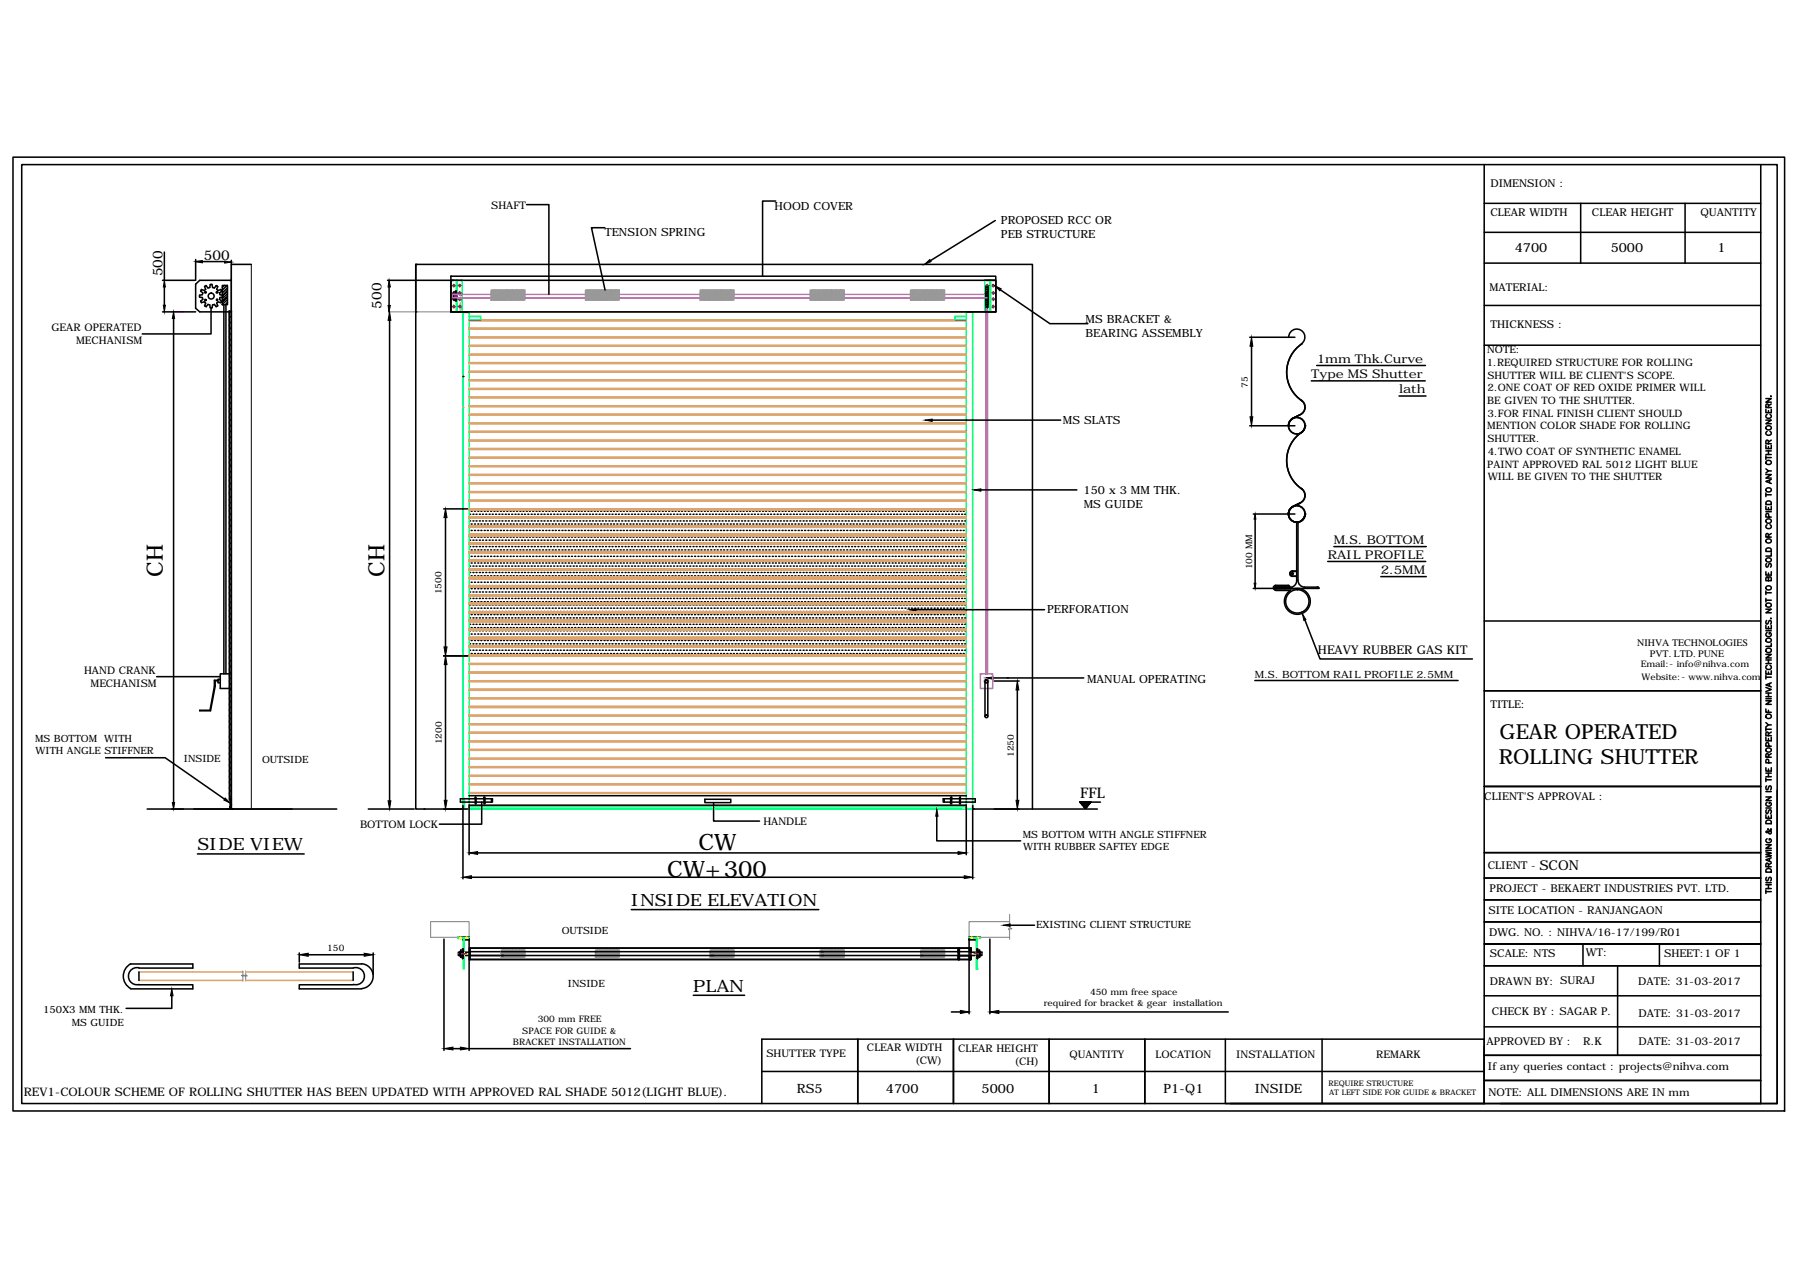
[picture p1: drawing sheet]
<svg xmlns="http://www.w3.org/2000/svg" width="297mm" height="210mm" viewBox="0 0 297 210" stroke-linecap="round" stroke-linejoin="round" font-family="sans-serif">
<defs><g id="words">
<g font-size="3.7">
<text x="26.9" y="95.2" transform="rotate(-90 26.9 95.2)">CH</text>
<text x="63.4" y="95.2" transform="rotate(-90 63.4 95.2)">CH</text>
<text x="115.3" y="140.3">CW</text>
<text x="110.1" y="144.7">CW+300</text>
</g>
<g font-size="3.4">
<text x="247.5" y="121.9">GEAR OPERATED</text>
<text x="247.3" y="126.1">ROLLING SHUTTER</text>
</g>
<g font-size="2.8">
<text x="32.6" y="140.3">SIDE VIEW</text>
<text x="104.2" y="149.5">INSIDE ELEVATION</text>
<text x="114.4" y="163.6">PLAN</text>
</g>
<text font-size="2.4" x="178.3" y="131.7">FFL</text>
<g font-size="2.2">
<text x="26.8" y="45.6" transform="rotate(-90 26.8 45.6)">500</text>
<text x="33.6" y="42.9">500</text>
<text x="63" y="50.9" transform="rotate(-90 63 50.9)">500</text>
<text x="254" y="143.6">SCON</text>
</g>
<g font-size="2.1">
<text x="250" y="41.6">4700</text>
<text x="265.8" y="41.6">5000</text>
<text x="283.4" y="41.6">1</text>
<text x="131.5" y="180.3">RS5</text>
<text x="146.2" y="180.4">4700</text>
<text x="162" y="180.4">5000</text>
<text x="180.2" y="180.4">1</text>
<text x="192" y="180.4">P1-Q1</text>
<text x="207.1" y="180.4">INSIDE</text>
</g>
<g font-size="2">
<text x="217.3" y="59.9">1mm Thk.Curve</text>
<text x="216.4" y="62.4">Type MS Shutter</text>
<text x="230.9" y="64.9">lath</text>
<text x="220.1" y="89.7">M.S. BOTTOM</text>
<text x="219.1" y="92.2">RAIL PROFILE</text>
<text x="227.9" y="94.7">2.5MM</text>
<text x="217.5" y="107.9">HEAVY RUBBER GAS KIT</text>
</g>
<g font-size="1.9">
<text x="127.8" y="34.6">HOOD COVER</text>
<text x="99.8" y="39">TENSION SPRING</text>
<text x="165.2" y="37">PROPOSED RCC OR</text>
<text x="165.2" y="39.4">PEB STRUCTURE</text>
<text x="179.1" y="53.3">MS BRACKET &amp;</text>
<text x="179.1" y="55.6">BEARING ASSEMBLY</text>
<text x="175.4" y="69.9">MS SLATS</text>
<text x="178.8" y="81.5">150 x 3 MM THK.</text>
<text x="178.8" y="83.8">MS GUIDE</text>
<text x="172.8" y="101.2">PERFORATION</text>
<text x="179.4" y="112.7">MANUAL OPERATING</text>
<text x="3.9" y="180.8">REV1-COLOUR SCHEME OF ROLLING SHUTTER HAS BEEN UPDATED WITH APPROVED RAL SHADE 5012(LIGHT BLUE).</text>
</g>
<g font-size="1.8">
<text x="245.9" y="30.8">DIMENSION :</text>
<text x="245.9" y="35.7">CLEAR WIDTH</text>
<text x="262.7" y="35.7">CLEAR HEIGHT</text>
<text x="280.6" y="35.7">QUANTITY</text>
<text x="245.8" y="47.9">MATERIAL:</text>
<text x="245.9" y="54.1">THICKNESS :</text>
<text x="245.9" y="116.9">TITLE:</text>
<text x="244.9" y="132">CLIENT'S APPROVAL :</text>
<text x="245.5" y="143.4">CLIENT -</text>
<text x="245.8" y="147.2">PROJECT - BEKAERT INDUSTRIES PVT. LTD.</text>
<text x="245.6" y="150.8">SITE LOCATION - RANJANGAON</text>
<text x="245.7" y="154.4">DWG. NO. : NIHVA/16-17/199/R01</text>
<text x="245.9" y="157.9">SCALE: NTS</text>
<text x="261.7" y="157.8">WT:</text>
<text x="274.6" y="157.9">SHEET:1 OF 1</text>
<text x="245.9" y="162.5">DRAWN BY: SURAJ</text>
<text x="246.2" y="167.5">CHECK BY : SAGAR P.</text>
<text x="270.3" y="162.6">DATE: 31-03-2017</text>
<text x="270.4" y="167.8">DATE: 31-03-2017</text>
<text x="245.3" y="172.5">APPROVED BY :</text>
<text x="261.3" y="172.5">R.K</text>
<text x="270.4" y="172.4">DATE: 31-03-2017</text>
<text x="245.5" y="176.6">If any queries contact : projects@nihva.com</text>
<text x="245.6" y="180.9">NOTE: ALL DIMENSIONS ARE IN mm</text>
</g>
<g font-size="1.7">
<text x="81.1" y="34.4">SHAFT</text>
<text x="8.5" y="54.7">GEAR OPERATED</text>
<text x="12.6" y="56.8">MECHANISM</text>
<text x="245.4" y="58.3">NOTE:</text>
<text x="245.3" y="60.4">1.REQUIRED STRUCTURE FOR ROLLING</text>
<text x="245.5" y="62.5">SHUTTER WILL BE CLIENT'S SCOPE.</text>
<text x="245.5" y="64.6">2.ONE COAT OF RED OXIDE PRIMER WILL</text>
<text x="245.4" y="66.7">BE GIVEN TO THE SHUTTER.</text>
<text x="245.4" y="70.9">MENTION COLOR SHADE FOR ROLLING</text>
<text x="245.5" y="68.8">3.FOR FINAL FINISH CLIENT SHOULD</text>
<text x="245.4" y="77.2">PAINT APPROVED RAL 5012 LIGHT BLUE</text>
<text x="245.5" y="73">SHUTTER.</text>
<text x="245.5" y="75">4.TWO COAT OF SYNTHETIC ENAMEL</text>
<text x="245.5" y="79.2">WILL BE GIVEN TO THE SHUTTER</text>
<text x="270.2" y="106.6">NIHVA TECHNOLOGIES</text>
<text x="13.9" y="111.2">HAND CRANK</text>
<text x="14.9" y="113.4">MECHANISM</text>
<text x="207.1" y="112">M.S. BOTTOM RAIL PROFILE 2.5MM</text>
<text x="272.3" y="108.4">PVT. LTD. PUNE</text>
<text x="5.8" y="122.4">MS BOTTOM WITH</text>
<text x="5.9" y="124.4">WITH ANGLE STIFFNER</text>
<text x="30.3" y="125.8">INSIDE</text>
<text x="43.3" y="125.9">OUTSIDE</text>
<text x="59.4" y="136.6">BOTTOM LOCK</text>
<text x="126" y="136.1">HANDLE</text>
<text x="168.8" y="138.2">MS BOTTOM WITH ANGLE STIFFNER</text>
<text x="168.9" y="140.3">WITH RUBBER SAFTEY EDGE</text>
<text x="92.7" y="154.1">OUTSIDE</text>
<text x="171" y="153.1">EXISTING CLIENT STRUCTURE</text>
<text x="7.1" y="167.2">150X3 MM THK.</text>
<text x="93.7" y="162.8">INSIDE</text>
<text x="11.8" y="169.2">MS GUIDE</text>
<text x="143.1" y="173.5">CLEAR WIDTH</text>
<text x="158.1" y="173.6">CLEAR HEIGHT</text>
<text x="126.5" y="174.4">SHUTTER TYPE</text>
<text x="151" y="175.6">(CW)</text>
<text x="167.4" y="175.8">(CH)</text>
<text x="176.5" y="174.6">QUANTITY</text>
<text x="190.7" y="174.6">LOCATION</text>
<text x="204" y="174.6">INSTALLATION</text>
<text x="227.1" y="174.5">REMARK</text>
</g>
<g font-size="1.5">
<text x="205.9" y="64" transform="rotate(-90 205.9 64)">75</text>
<text x="206.6" y="94" transform="rotate(-90 206.6 94)">100 MM</text>
<text x="72.9" y="98.1" transform="rotate(-90 72.9 98.1)">1500</text>
<text x="270.7" y="110.1">Email:- info@nihva.com</text>
<text x="270.9" y="112.3">Website:- www.nihva.com</text>
<text x="72.9" y="122.8" transform="rotate(-90 72.9 122.8)">1200</text>
<text x="167.3" y="124.9" transform="rotate(-90 167.3 124.9)">1250</text>
<text x="54" y="156.9">150</text>
<text x="172.2" y="166.1">required for bracket &amp; gear</text>
<text x="179.9" y="164.2">450 mm free space</text>
<text x="193.6" y="166.1">installation</text>
<text x="84.7" y="172.4">BRACKET INSTALLATION</text>
<text x="86.2" y="170.5">SPACE FOR GUIDE &amp;</text>
<text x="88.8" y="168.7">300 mm FREE</text>
</g>
<g font-size="1.3">
<text x="219.2" y="179.1">REQUIRE STRUCTURE</text>
<text x="219.3" y="180.7">AT LEFT SIDE FOR GUIDE &amp; BRACKET</text>
</g>
</g></defs>
<!-- layer: 0 -->
<g fill="none" stroke="#dda56e" stroke-width=".25">
<path d="M77.4 60h82.1M77.4 59.8h82.1M77.4 58.6h82.1M77.4 58.4h82.1M77.4 57.1h82.1M77.4 57h82.1M77.4 55.7h82.1M77.4 55.6h82.1M77.4 54.3h82.1M77.4 54.2h82.1M77.4 52.9h82.1M77.4 52.8h82.1"/>
<path d="M77.4 51.5h82.1M76.4 67.2h.1M77.4 79.8h82.1M77.4 79.7h82.1M77.4 78.4h82.1M77.4 78.3h82.1M77.4 77h82.1M77.4 76.9h82.1M77.4 75.6h82.1M77.4 75.5h82.1M77.4 74.2h82.1M77.4 74h82.1"/>
<path d="M77.4 72.8h82.1M77.4 72.6h82.1M77.4 71.3h82.1M77.4 71.2h82.1M77.4 69.9h82.1M77.4 69.8h82.1M77.4 68.5h82.1M77.4 68.4h82.1M77.4 67.1h82.1M77.4 67h82.1M77.4 65.6h82.1M77.4 65.5h82.1"/>
<path d="M77.4 64.2h82.1M77.4 64.1h82.1M77.4 62.8h82.1M77.4 62.7h82.1M77.4 61.4h82.1M77.4 61.3h82.1M77.4 99.6h82.1zM77.4 98.2h82.1zM77.4 96.7h82.1zM77.4 95.3h82.1zM77.4 93.9h82.1zM77.4 92.5h82.1z"/>
<path d="M77.4 91h82.1zM77.4 89.6h82.1zM77.4 88.2h82.1zM77.4 86.8h82.1zM77.4 85.4h82.1zM77.4 84h82.1zM77.4 84.1h82.1M77.4 82.7h82.1M77.4 82.5h82.1M77.4 81.3h82.1M77.4 81.1h82.1M77.4 99.7h82.1"/>
<path d="M77.4 98.3h82.1M77.4 96.9h82.1M77.4 95.4h82.1M77.4 94.1h82.1M77.4 92.6h82.1M77.4 91.2h82.1M77.4 89.8h82.1M77.4 88.4h82.1M77.4 86.9h82.1M77.4 85.5h82.1M77.4 106.7h82.1zM77.4 105.2h82.1z"/>
<path d="M77.4 103.8h82.1zM77.4 102.4h82.1zM77.4 101h82.1zM77.4 119.6h82.1M77.4 119.5h82.1M77.4 118.1h82.1M77.4 118h82.1M77.4 116.7h82.1M77.4 116.6h82.1M77.4 115.3h82.1M77.4 115.2h82.1M77.4 113.9h82.1"/>
<path d="M77.4 113.7h82.1M77.4 112.5h82.1M77.4 112.3h82.1M77.4 111.1h82.1M77.4 110.9h82.1M77.4 109.6h82.1M77.4 109.5h82.1M77.4 108.2h82.1M77.4 108.1h82.1M77.4 106.8h82.1M77.4 105.4h82.1M77.4 104h82.1"/>
<path d="M77.4 102.6h82.1M77.4 101.1h82.1M77.4 130.9h82.1M77.4 130.8h82.1M77.4 129.5h82.1M77.4 129.4h82.1M77.4 128.1h82.1M77.4 128h82.1M77.4 126.6h82.1M77.4 126.5h82.1M77.4 125.3h82.1M77.4 125.1h82.1"/>
<path d="M77.4 123.8h82.1M77.4 123.7h82.1M77.4 122.4h82.1M77.4 122.3h82.1M77.4 121h82.1M77.4 120.8h82.1M22.9 161.8h17.2M22.9 160.4h17.2M40.5 161.8h17.8M40.5 160.4h17.8"/>
</g>
<g fill="none" stroke="#0f0" stroke-width=".25">
<path d="M74.4 51.3v.2h.1M74.4 51.5h1.9M74.4 46.5v.1M74.4 46.7v.1M74.4 46.9v.2M74.4 47.1v.2M74.4 47.4v.1M74.4 47.6v.1M74.4 47.8v.1M74.4 48v.2M74.4 48.2v.2M74.4 48.5v.1"/>
<path d="M74.4 48.7v.1M74.4 48.9v.2M74.4 49.1v.2M74.4 49.3v.2M74.4 49.6v.1M74.4 49.8v.1M74.4 50v.2M74.4 50.2v.2M74.4 50.4v.2M74.4 50.7v.1M74.4 50.9v.1M74.4 51.1v.2"/>
<path d="M74.5 46.3h-.1v.1M74.6 46.3h.1M74.8 46.3h.2M75 46.3h.2M75.3 46.4v-.1h.1v.1M75.3 46.5v.1M75.3 46.7v.1M75.3 46.9v.2M75.3 47.1v.2M75.3 47.4v.1M75.3 47.6v.1M75.3 47.8v.1"/>
<path d="M75.3 48v.2M75.3 48.2v.2M75.3 48.5v.1M75.3 48.7v.1M75.3 48.9v.2M75.3 49.1v.2M75.3 49.3v.2M75.3 49.6v.1M75.3 49.8v.1M75.3 50v.2M75.3 50.2v.2M75.3 50.4v.2"/>
<path d="M75.3 50.7v.1M75.3 50.9v.1M75.3 51.1v.2M75.3 51.3v.2M75.4 46.5v.1M75.4 46.7v.1M75.4 46.9v.2M75.4 47.1v.2M75.4 47.4v.1M75.4 47.6v.1M75.4 47.8v.1M75.4 48v.2"/>
<path d="M75.4 48.2v.2M75.4 48.5v.1M75.4 48.7v.1M75.4 48.9v.2M75.4 49.1v.2M75.4 49.3v.2M75.4 49.6v.1M75.4 49.8v.1M75.4 50v.2M75.4 50.2v.2M75.4 50.4v.2M75.4 50.7v.1"/>
<path d="M75.4 50.9v.1M75.4 51.1v.2M75.4 51.3v.2M75.5 46.3h.1M75.7 46.3h.1M75.9 46.3h.2M76.1 46.3h.2v.1M76.3 51.3v.2h-.2M76.3 46.5v.1M76.3 46.7v.1M76.3 46.9v.2M76.3 47.1v.2"/>
<path d="M76.3 47.4v.1M76.3 47.6v.1M76.3 47.8v.1M76.3 48v.2M76.3 48.2v.2M76.3 48.5v.1M76.3 48.7v.1M76.3 48.9v.2M76.3 49.1v.2M76.3 49.3v.2M76.3 49.6v.1M76.3 49.8v.1"/>
<path d="M76.3 50v.2M76.3 50.2v.2M76.3 50.4v.2M76.3 50.7v.1M76.3 50.9v.1M76.3 51.1v.2M76.5 51.5h.9M77.4 52.2h1.9v.6h-1.9M159.5 51.5h1v82h-1zM159.5 52.2h-1.9v.6h1.9M162.5 51.3v.2h.1M162.5 50v.2"/>
<path d="M162.5 46.5v.1M162.5 46.7v.1M162.5 46.9v.2M162.5 47.1v.2M162.5 47.3v.2M162.5 47.6v.1M162.5 47.8v.1M162.5 48v.1M162.5 48.2v.2M162.5 48.4v.2M162.5 48.7v.1M162.5 48.9v.1"/>
<path d="M162.5 49.1v.1M162.5 49.3v.1M162.5 49.5v.2M162.5 49.7v.2M162.5 50.3v.1M162.5 50.5v.1M162.5 50.7v.1M162.5 50.9v.2M162.5 51.1v.2M162.6 46.3h-.1v.1M162.7 51.5h.1M162.7 46.3h.1"/>
<path d="M162.8 48.4l.1-.1v1.1l-.1-.1M162.9 48.3h.1v1.1h-.1M162.9 51.5h.2M162.9 46.3h.2M163.1 47.5h.1v2.8l-.1-1.4v1.2l-.1-.2v-2.1l.1-.1v1.2zM163.1 46.3h.4v.1M163.1 48.4v.9M163.2 46.3h.2v5.1l-.2 .1M163.2 47.5v-.2h.2l-.1 1.6M163.3 48.9l.1 1.5h-.2v-.1M163.3 48.9l.1 1.5M163.4 46.3v.1"/>
<path d="M163.4 46.5v.1M163.4 46.7v.1M163.4 46.9v.2M163.4 47.1v.2M163.4 47.4v.1M163.4 47.6v.1M163.4 47.8v.1M163.4 48v.2M163.4 48.2v.2M163.4 48.5v.1M163.4 48.7v.1M163.4 48.9v.2"/>
<path d="M163.4 49.1v.2M163.4 49.3v.2M163.4 49.6v.1M163.4 49.8v.1M163.4 50v.2M163.4 50.2v.2M163.4 50.4v.2M163.4 50.7v.1M163.4 50.9v.1M163.4 51.1v.2M163.4 51.3v.2M163.4 47.3l-.1 1.6"/>
<path d="M163.4 49.6h.1M163.4 49.7h.1M163.4 48h.1M163.4 48.2h.1M163.4 46.3v5.2M163.5 51.3v.2h-.4M163.5 46.5v.1M163.5 46.7v.1M163.5 46.9v.2M163.5 47.1v.2M163.5 47.4v.1M163.5 47.6v.1"/>
<path d="M163.5 47.8v.1M163.5 48v.2M163.5 48.2v.2M163.5 48.5v.1M163.5 48.7v.1M163.5 48.9v.2M163.5 49.1v.2M163.5 49.3v.2M163.5 49.6v.1M163.5 49.8v.1M163.5 50v.2M163.5 50.2v.2"/>
<path d="M163.5 50.4v.2M163.5 50.7v.1M163.5 50.9v.1M163.5 51.1v.2M163.6 51.5h.1M163.6 46.3h.1M163.8 51.5h.1M163.8 46.3h.1M164 51.5h.2M164 46.3h.2M164.2 46.3l.1 .1M164.3 51.3l-.1 .2"/>
<path d="M164.3 46.5v.1M164.3 46.7v.1M164.3 46.9v.2M164.3 47.1v.2M164.3 47.4v.1M164.3 47.6v.1M164.3 47.8v.1M164.3 48v.2M164.3 48.2v.2M164.3 48.5v.1M164.3 48.7v.1M164.3 48.9v.2"/>
<path d="M164.3 49.1v.2M164.3 49.3v.2M164.3 49.6v.1M164.3 49.8v.1M164.3 50v.2M164.3 50.2v.2M164.3 50.4v.2M164.3 50.7v.1M164.3 50.9v.1M164.3 51.1v.2M76.4 133.5v-82h1v82M75.6 154.7h1.8v.1h-1.8z"/>
<path d="M75.6 154.8h.1M76.4 154.8h.2v5.1h-.2zM159.9 154.7h1.9v.1h-1.9zM160.7 154.8h.3M161.1 154.8v5.1h.3M161.2 154.8v5.1"/>
<circle cx="74.9" cy="50.6" r=".15"/>
<circle cx="74.9" cy="49.4" r=".15"/>
<circle cx="74.9" cy="47.1" r=".15"/>
<circle cx="74.9" cy="48.4" r=".15"/>
<circle cx="75.9" cy="47.1" r=".15"/>
<circle cx="75.9" cy="48.4" r=".15"/>
<circle cx="75.9" cy="49.4" r=".15"/>
<circle cx="75.9" cy="50.6" r=".15"/>
<circle cx="162.9" cy="47.1" r=".15"/>
<circle cx="162.9" cy="50.6" r=".15"/>
<circle cx="163.9" cy="47.1" r=".15"/>
<circle cx="163.9" cy="48.4" r=".15"/>
<circle cx="163.9" cy="50.6" r=".15"/>
<circle cx="163.9" cy="49.4" r=".15"/>
</g>
<g fill="none" stroke="#000" stroke-width=".25">
<path d="M2.1 25.9h292.4v157.4h-292.4zM3.6 27.2h289.7v154.9h-289.7zM86.9 33.8h3.7v14.8M99.8 37.6h-2.2l2.3 10.3M128 33.2h-2.2v12.4M164.2 36.4l-10.6 6.6M244.9 27.2v154.9v-10.6h-119.2v10.6M244.9 33.6h45.7M244.9 38.3h45.7M260.8 33.6v9.8M278.1 33.6v9.8M290.6 27.2v154.9h-88.3"/>
<path d="M26.8 46.3h5.4M26.8 51.5h5.5M27.1 41.6v4.7M27.1 47.4v3M28.6 52.6v79.8M32.3 46.9l.7-.6h5.2v5.2h-5.2l-.7-.6zM32.3 42.8v3.5M32.3 43.2h4.6M32.9 48.7v.3M33 49.1h.4l.1 .3-.4 .3M33.1 49.7l.2 .3M33.1 48.1l.4 .2-.1 .3-.4 .1"/>
<path d="M33.3 49.9l.4-.1 .2 .2-.1 .4M33.8 47.3l.1 .4-.2 .2-.4-.1-.2 .2M34 47.1l-.2 .2M34.7 47l-.1 .4-.3 .1-.3-.4M34.8 50.8v4.3h-11.3M35 47l.1 .4 .3 .1 .3-.4M35 46.9h-.3M35.7 47.1l.2 .2M35.9 47.3l-.1 .4 .2 .2 .4-.1M36.4 49.9l-.4-.1-.2 .2 .1 .4-.2 .2-.3-.4-.3 .1-.1 .5h-.3l-.1-.5-.3-.1-.3 .4-.2-.2M36.4 47.8l.2 .2M36.6 48.1l-.4 .2 .1 .3 .4 .1"/>
<path d="M36.6 49.7l-.2 .3M36.7 47.1h.8v3.2h-.8zM36.7 49.1h-.4l-.1 .3 .4 .3M36.8 48.7v.3M36.9 50.3v60.9M37 47.1l-.3 .3M37.3 50.3v60.9M37.5 47.1l-.8 .8M37.5 48l-.8 .8 .8-.8M37.5 49l-.8 .8 .8-.8M37.5 47.5l-.8 .8M37.5 48.5l-.8 .8"/>
<path d="M37.5 49.4l-.8 .8M37.5 49.9l-.3 .4M38.2 43v3.3M38.2 43.6h3.3M64 46.3h10.9M64.2 47.4v4.1M64.3 52.9v79.3M68.6 43.6h.1M68.6 51.5h.1M68.6 43.6v7.6M74.4 45.6h89.9v5.9h-89.9zM74.7 48.6h.6"/>
<path d="M74.7 49.1h.6M74.7 48.9h.2M75.1 48.1h.2v1.5h-.2zM75.1 48.5h-.4v.7h.4M75.1 48.3h-.2v1.2h.2M75.1 48.2h.2M75.1 48.4h.2M75.1 49.4h.2M75.1 49.6h.2M162.5 46.3h1.8v5.2h-89.9v-5.2h89.9M162.7 47.3l.2 .1 .2-.1M162.7 47.4v3"/>
<path d="M162.7 47.7h.4M162.7 48.1h.3M162.7 48.5h.3M162.7 48.8h.3M163 49.3h-.3M163 49.6h-.3M163 50h-.3M163.1 50.7h-.4M163.1 47.4v3M163.1 50.3l-.2-.1-.2 .1M165.1 47.8l8.2 5.6h6.2M206.2 55.7h7.5"/>
<path d="M206.5 57.1v11.7M212.7 55.6a1.33 1.33 0 0 1 1.9-1.2 1.33 1.33 0 0 1 .2 2.3M214.9 56.7a5.7 5.7 0 0 0 0 9.5M244.9 43.4h45.7M244.9 50.4h45.7M244.9 57h45.7M76.4 62.1h.1M153.8 69.3h21.2M206.2 70.3h7.5M212.6 70.2h.1M212.6 70.2a1.38 1.38 0 0 1 2.1-1.2 1.38 1.38 0 0 1 0 2.4M212.7 70.2a1.33 1.33 0 0 1 1.9-1.1 1.33 1.33 0 0 1 .2 2.2"/>
<path d="M213.2 69.1l1.3-.7-1.2 .7a1.38 1.38 0 0 0 0 2.3 1.38 1.38 0 0 0 2.1-1.2M214.7 66a1.38 1.38 0 0 1 .7 1.2 1.38 1.38 0 0 1-.8 1.2M214.7 66.1a1.33 1.33 0 0 1-.1 2.3M214.9 71.3a5.7 5.7 0 0 0 0 9.4M215.3 70.3h.1M216.4 62.9h18.8M217.3 60.3h17.9M230.9 65.3h4.4M291.4 78.3h.9l-.9 .6h.9M291.4 73.5v.5h.9v-.5M291.4 69.3h.9l-.9 .6h.9M291.4 67.5v.6h.9v-.6"/>
<path d="M291.4 65.8h.9l-.9 .6h.9M291.4 75.2v.6M291.4 77.4l.4 .3M291.4 75.5h.9M291.4 75h.9M291.4 74.4h.9M291.5 76.1a.42 .42 0 0 1 .5-.1 .42 .42 0 0 1 .2 .6 .43 .43 0 0 1-.5 0 .43 .43 0 0 1-.2-.5zM291.5 70.4a.42 .42 0 0 1 .5-.1 .42 .42 0 0 1 .2 .6 .43 .43 0 0 1-.5 0 .43 .43 0 0 1-.2-.5zM291.6 71.2a.33 .33 0 0 0-.2 .4 .33 .33 0 0 0 .3 .2h.3a.33 .33 0 0 0 .3-.2 .33 .33 0 0 0-.2-.4M291.6 68.4a.33 .33 0 0 0-.2 .4 .33 .33 0 0 0 .3 .2h.3a.33 .33 0 0 0 .3-.2 .33 .33 0 0 0-.2-.4M291.8 73.2v-.5h-.3l-.1 .5h.9M291.8 67.3v-.6h-.3l-.1 .6h.9"/>
<path d="M291.8 67.8v.3M291.8 73.7v.3M291.8 74.4v.6M292 79.2v.5M292.3 65.3v.1zM292.3 79.1l-.9 .3 .9 .4M292.3 77.7h-.5l-.4 .3M292.3 72.6l-.5 .3M292.3 66.7l-.5 .3M73.2 84h4M73.5 85.4v21.4M77.5 84.9h.1"/>
<path d="M77.5 86h.1M77.5 87h.1M77.5 88.1h.1M77.5 89.1h.1M77.5 90.2h.1M77.5 91.3h.1M77.5 92.4h.1M77.5 93.4h.1M77.5 94.5h.1M77.5 95.6h.1M77.5 96.6h.1M77.5 97.7h.1"/>
<path d="M77.5 98.7h.1M77.5 99.9h.1M77.8 84.4h.1M77.8 85.4h.1M77.8 86.5h.1M77.8 87.5h.1M77.8 88.6h.1M77.8 89.7h.1M77.8 90.7h.1M77.8 91.8h.1M77.8 92.9h.1M77.8 94h.1"/>
<path d="M77.8 95h.1M77.8 96.1h.1M77.8 97.1h.1M77.8 98.2h.1M77.8 99.3h.1M78 84.9h.1M78 86h.1M78 87h.1M78 88.1h.1M78 89.1h.1M78 90.2h.1M78 91.3h.1"/>
<path d="M78 92.4h.1M78 93.4h.1M78 94.5h.1M78 95.6h.1M78 96.6h.1M78 97.7h.1M78 98.7h.1M78 99.9h.1M78.3 84.4h.1M78.3 85.4h.1M78.3 86.5h.1M78.3 87.5h.1"/>
<path d="M78.3 88.6h.1M78.3 89.7h.1M78.3 90.7h.1M78.3 91.8h.1M78.3 92.9h.1M78.3 94h.1M78.3 95h.1M78.3 96.1h.1M78.3 97.1h.1M78.3 98.2h.1M78.3 99.3h.1M78.6 84.9h.1"/>
<path d="M78.6 86h.1M78.6 87h.1M78.6 88.1h.1M78.6 89.1h.1M78.6 90.2h.1M78.6 91.3h.1M78.6 92.4h.1M78.6 93.4h.1M78.6 94.5h.1M78.6 95.6h.1M78.6 96.6h.1M78.6 97.7h.1"/>
<path d="M78.6 98.7h.1M78.6 99.9h.1M78.9 84.4h.1M78.9 85.4h.1M78.9 86.5h.1M78.9 87.5h.1M78.9 88.6h.1M78.9 89.7h.1M78.9 90.7h.1M78.9 91.8h.1M78.9 92.9h.1M78.9 94h.1"/>
<path d="M78.9 95h.1M78.9 96.1h.1M78.9 97.1h.1M78.9 98.2h.1M78.9 99.3h.1M79.1 84.9h.1M79.1 86h.1M79.1 87h.1M79.1 88.1h.1M79.1 89.1h.1M79.1 90.2h.1M79.1 91.3h.1"/>
<path d="M79.1 92.4h.1M79.1 93.4h.1M79.1 94.5h.1M79.1 95.6h.1M79.1 96.6h.1M79.1 97.7h.1M79.1 98.7h.1M79.1 99.9h.1M79.4 84.4h.1M79.4 85.4h.1M79.4 86.5h.1M79.4 87.5h.1"/>
<path d="M79.4 88.6h.1M79.4 89.7h.1M79.4 90.7h.1M79.4 91.8h.1M79.4 92.9h.1M79.4 94h.1M79.4 95h.1M79.4 96.1h.1M79.4 97.1h.1M79.4 98.2h.1M79.4 99.3h.1M79.6 84.9h.1"/>
<path d="M79.6 86h.1M79.6 87h.1M79.6 88.1h.1M79.6 89.1h.1M79.6 90.2h.1M79.6 91.3h.1M79.6 92.4h.1M79.6 93.4h.1M79.6 94.5h.1M79.6 95.6h.1M79.6 96.6h.1M79.6 97.7h.1"/>
<path d="M79.6 98.7h.1M79.6 99.9h.1M79.9 84.4h.1M79.9 85.4h.1M79.9 86.5h.1M79.9 87.5h.1M79.9 88.6h.1M79.9 89.7h.1M79.9 90.7h.1M79.9 91.8h.1M79.9 92.9h.1M79.9 94h.1"/>
<path d="M79.9 95h.1M79.9 96.1h.1M79.9 97.1h.1M79.9 98.2h.1M79.9 99.3h.1M80.2 84.9h.1M80.2 86h.1M80.2 87h.1M80.2 88.1h.1M80.2 89.1h.1M80.2 90.2h.1M80.2 91.3h.1"/>
<path d="M80.2 92.4h.1M80.2 93.4h.1M80.2 94.5h.1M80.2 95.6h.1M80.2 96.6h.1M80.2 97.7h.1M80.2 98.7h.1M80.2 99.9h.1M80.4 84.4h.1M80.4 85.4h.1M80.4 86.5h.1M80.4 87.5h.1"/>
<path d="M80.4 88.6h.1M80.4 89.7h.1M80.4 90.7h.1M80.4 91.8h.1M80.4 92.9h.1M80.4 94h.1M80.4 95h.1M80.4 96.1h.1M80.4 97.1h.1M80.4 98.2h.1M80.4 99.3h.1M80.7 84.9h.1"/>
<path d="M80.7 86h.1M80.7 87h.1M80.7 88.1h.1M80.7 89.1h.1M80.7 90.2h.1M80.7 91.3h.1M80.7 92.4h.1M80.7 93.4h.1M80.7 94.5h.1M80.7 95.6h.1M80.7 96.6h.1M80.7 97.7h.1"/>
<path d="M80.7 98.7h.1M80.7 99.9h.1M81 84.4h.1M81 85.4h.1M81 86.5h.1M81 87.5h.1M81 88.6h.1M81 89.7h.1M81 90.7h.1M81 91.8h.1M81 92.9h.1M81 94h.1"/>
<path d="M81 95h.1M81 96.1h.1M81 97.1h.1M81 98.2h.1M81 99.3h.1M81.2 84.9h.1M81.2 86h.1M81.2 87h.1M81.2 88.1h.1M81.2 89.1h.1M81.2 90.2h.1M81.2 91.3h.1"/>
<path d="M81.2 92.4h.1M81.2 93.4h.1M81.2 94.5h.1M81.2 95.6h.1M81.2 96.6h.1M81.2 97.7h.1M81.2 98.7h.1M81.2 99.9h.1M81.5 84.4h.1M81.5 85.4h.1M81.5 86.5h.1M81.5 87.5h.1"/>
<path d="M81.5 88.6h.1M81.5 89.7h.1M81.5 90.7h.1M81.5 91.8h.1M81.5 92.9h.1M81.5 94h.1M81.5 95h.1M81.5 96.1h.1M81.5 97.1h.1M81.5 98.2h.1M81.5 99.3h.1M81.8 84.9h.1"/>
<path d="M81.8 86h.1M81.8 87h.1M81.8 88.1h.1M81.8 89.1h.1M81.8 90.2h.1M81.8 91.3h.1M81.8 92.4h.1M81.8 93.4h.1M81.8 94.5h.1M81.8 95.6h.1M81.8 96.6h.1M81.8 97.7h.1"/>
<path d="M81.8 98.7h.1M81.8 99.9h.1M82 84.4h.1M82 85.4h.1M82 86.5h.1M82 87.5h.1M82 88.6h.1M82 89.7h.1M82 90.7h.1M82 91.8h.1M82 92.9h.1M82 94h.1"/>
<path d="M82 95h.1M82 96.1h.1M82 97.1h.1M82 98.2h.1M82 99.3h.1M82.3 84.9h.1M82.3 86h.1M82.3 87h.1M82.3 88.1h.1M82.3 89.1h.1M82.3 90.2h.1M82.3 91.3h.1"/>
<path d="M82.3 92.4h.1M82.3 93.4h.1M82.3 94.5h.1M82.3 95.6h.1M82.3 96.6h.1M82.3 97.7h.1M82.3 98.7h.1M82.3 99.9h.1M82.6 84.4h.1M82.6 85.4h.1M82.6 86.5h.1M82.6 87.5h.1"/>
<path d="M82.6 88.6h.1M82.6 89.7h.1M82.6 90.7h.1M82.6 91.8h.1M82.6 92.9h.1M82.6 94h.1M82.6 95h.1M82.6 96.1h.1M82.6 97.1h.1M82.6 98.2h.1M82.6 99.3h.1M82.8 84.9h.1"/>
<path d="M82.8 86h.1M82.8 87h.1M82.8 88.1h.1M82.8 89.1h.1M82.8 90.2h.1M82.8 91.3h.1M82.8 92.4h.1M82.8 93.4h.1M82.8 94.5h.1M82.8 95.6h.1M82.8 96.6h.1M82.8 97.7h.1"/>
<path d="M82.8 98.7h.1M82.8 99.9h.1M83.1 84.4h.1M83.1 85.4h.1M83.1 86.5h.1M83.1 87.5h.1M83.1 88.6h.1M83.1 89.7h.1M83.1 90.7h.1M83.1 91.8h.1M83.1 92.9h.1M83.1 94h.1"/>
<path d="M83.1 95h.1M83.1 96.1h.1M83.1 97.1h.1M83.1 98.2h.1M83.1 99.3h.1M83.4 84.9h.1M83.4 86h.1M83.4 87h.1M83.4 88.1h.1M83.4 89.1h.1M83.4 90.2h.1M83.4 91.3h.1"/>
<path d="M83.4 92.4h.1M83.4 93.4h.1M83.4 94.5h.1M83.4 95.6h.1M83.4 96.6h.1M83.4 97.7h.1M83.4 98.7h.1M83.4 99.9h.1M83.6 84.4h.1M83.6 85.4h.1M83.6 86.5h.1M83.6 87.5h.1"/>
<path d="M83.6 88.6h.1M83.6 89.7h.1M83.6 90.7h.1M83.6 91.8h.1M83.6 92.9h.1M83.6 94h.1M83.6 95h.1M83.6 96.1h.1M83.6 97.1h.1M83.6 98.2h.1M83.6 99.3h.1M83.9 84.9h.1"/>
<path d="M83.9 86h.1M83.9 87h.1M83.9 88.1h.1M83.9 89.1h.1M83.9 90.2h.1M83.9 91.3h.1M83.9 92.4h.1M83.9 93.4h.1M83.9 94.5h.1M83.9 95.6h.1M83.9 96.6h.1M83.9 97.7h.1"/>
<path d="M83.9 98.7h.1M83.9 99.9h.1M84.2 84.4h.1M84.2 85.4h.1M84.2 86.5h.1M84.2 87.5h.1M84.2 88.6h.1M84.2 89.7h.1M84.2 90.7h.1M84.2 91.8h.1M84.2 92.9h.1M84.2 94h.1"/>
<path d="M84.2 95h.1M84.2 96.1h.1M84.2 97.1h.1M84.2 98.2h.1M84.2 99.3h.1M84.4 84.9h.1M84.4 86h.1M84.4 87h.1M84.4 88.1h.1M84.4 89.1h.1M84.4 90.2h.1M84.4 91.3h.1"/>
<path d="M84.4 92.4h.1M84.4 93.4h.1M84.4 94.5h.1M84.4 95.6h.1M84.4 96.6h.1M84.4 97.7h.1M84.4 98.7h.1M84.4 99.9h.1M84.7 84.4h.1M84.7 85.4h.1M84.7 86.5h.1M84.7 87.5h.1"/>
<path d="M84.7 88.6h.1M84.7 89.7h.1M84.7 90.7h.1M84.7 91.8h.1M84.7 92.9h.1M84.7 94h.1M84.7 95h.1M84.7 96.1h.1M84.7 97.1h.1M84.7 98.2h.1M84.7 99.3h.1M85 84.9h.1"/>
<path d="M85 86h.1M85 87h.1M85 88.1h.1M85 89.1h.1M85 90.2h.1M85 91.3h.1M85 92.4h.1M85 93.4h.1M85 94.5h.1M85 95.6h.1M85 96.6h.1M85 97.7h.1"/>
<path d="M85 98.7h.1M85 99.9h.1M85.2 84.4h.1M85.2 85.4h.1M85.2 86.5h.1M85.2 87.5h.1M85.2 88.6h.1M85.2 89.7h.1M85.2 90.7h.1M85.2 91.8h.1M85.2 92.9h.1M85.2 94h.1"/>
<path d="M85.2 95h.1M85.2 96.1h.1M85.2 97.1h.1M85.2 98.2h.1M85.2 99.3h.1M85.5 84.9h.1M85.5 86h.1M85.5 87h.1M85.5 88.1h.1M85.5 89.1h.1M85.5 90.2h.1M85.5 91.3h.1"/>
<path d="M85.5 92.4h.1M85.5 93.4h.1M85.5 94.5h.1M85.5 95.6h.1M85.5 96.6h.1M85.5 97.7h.1M85.5 98.7h.1M85.5 99.9h.1M85.8 84.4h.1M85.8 85.4h.1M85.8 86.5h.1M85.8 87.5h.1"/>
<path d="M85.8 88.6h.1M85.8 89.7h.1M85.8 90.7h.1M85.8 91.8h.1M85.8 92.9h.1M85.8 94h.1M85.8 95h.1M85.8 96.1h.1M85.8 97.1h.1M85.8 98.2h.1M85.8 99.3h.1M86 84.9h.1"/>
<path d="M86 86h.1M86 87h.1M86 88.1h.1M86 89.1h.1M86 90.2h.1M86 91.3h.1M86 92.4h.1M86 93.4h.1M86 94.5h.1M86 95.6h.1M86 96.6h.1M86 97.7h.1"/>
<path d="M86 98.7h.1M86 99.9h.1M86.3 84.4h.1M86.3 85.4h.1M86.3 86.5h.1M86.3 87.5h.1M86.3 88.6h.1M86.3 89.7h.1M86.3 90.7h.1M86.3 91.8h.1M86.3 92.9h.1M86.3 94h.1"/>
<path d="M86.3 95h.1M86.3 96.1h.1M86.3 97.1h.1M86.3 98.2h.1M86.3 99.3h.1M86.6 84.9h.1M86.6 86h.1M86.6 87h.1M86.6 88.1h.1M86.6 89.1h.1M86.6 90.2h.1M86.6 91.3h.1"/>
<path d="M86.6 92.4h.1M86.6 93.4h.1M86.6 94.5h.1M86.6 95.6h.1M86.6 96.6h.1M86.6 97.7h.1M86.6 98.7h.1M86.6 99.9h.1M86.9 84.4h.1M86.9 85.4h.1M86.9 86.5h.1M86.9 87.5h.1"/>
<path d="M86.9 88.6h.1M86.9 89.7h.1M86.9 90.7h.1M86.9 91.8h.1M86.9 92.9h.1M86.9 94h.1M86.9 95h.1M86.9 96.1h.1M86.9 97.1h.1M86.9 98.2h.1M86.9 99.3h.1M87.1 84.9h.1"/>
<path d="M87.1 86h.1M87.1 87h.1M87.1 88.1h.1M87.1 89.1h.1M87.1 90.2h.1M87.1 91.3h.1M87.1 92.4h.1M87.1 93.4h.1M87.1 94.5h.1M87.1 95.6h.1M87.1 96.6h.1M87.1 97.7h.1"/>
<path d="M87.1 98.7h.1M87.1 99.9h.1M87.4 84.4h.1M87.4 85.4h.1M87.4 86.5h.1M87.4 87.5h.1M87.4 88.6h.1M87.4 89.7h.1M87.4 90.7h.1M87.4 91.8h.1M87.4 92.9h.1M87.4 94h.1"/>
<path d="M87.4 95h.1M87.4 96.1h.1M87.4 97.1h.1M87.4 98.2h.1M87.4 99.3h.1M87.7 84.9h.1M87.7 86h.1M87.7 87h.1M87.7 88.1h.1M87.7 89.1h.1M87.7 90.2h.1M87.7 91.3h.1"/>
<path d="M87.7 92.4h.1M87.7 93.4h.1M87.7 94.5h.1M87.7 95.6h.1M87.7 96.6h.1M87.7 97.7h.1M87.7 98.7h.1M87.7 99.9h.1M87.9 84.4h.1M87.9 85.4h.1M87.9 86.5h.1M87.9 87.5h.1"/>
<path d="M87.9 88.6h.1M87.9 89.7h.1M87.9 90.7h.1M87.9 91.8h.1M87.9 92.9h.1M87.9 94h.1M87.9 95h.1M87.9 96.1h.1M87.9 97.1h.1M87.9 98.2h.1M87.9 99.3h.1M88.2 84.9h.1"/>
<path d="M88.2 86h.1M88.2 87h.1M88.2 88.1h.1M88.2 89.1h.1M88.2 90.2h.1M88.2 91.3h.1M88.2 92.4h.1M88.2 93.4h.1M88.2 94.5h.1M88.2 95.6h.1M88.2 96.6h.1M88.2 97.7h.1"/>
<path d="M88.2 98.7h.1M88.2 99.9h.1M88.5 84.4h.1M88.5 85.4h.1M88.5 86.5h.1M88.5 87.5h.1M88.5 88.6h.1M88.5 89.7h.1M88.5 90.7h.1M88.5 91.8h.1M88.5 92.9h.1M88.5 94h.1"/>
<path d="M88.5 95h.1M88.5 96.1h.1M88.5 97.1h.1M88.5 98.2h.1M88.5 99.3h.1M88.7 84.9h.1M88.7 86h.1M88.7 87h.1M88.7 88.1h.1M88.7 89.1h.1M88.7 90.2h.1M88.7 91.3h.1"/>
<path d="M88.7 92.4h.1M88.7 93.4h.1M88.7 94.5h.1M88.7 95.6h.1M88.7 96.6h.1M88.7 97.7h.1M88.7 98.7h.1M88.7 99.9h.1M89 84.4h.1M89 85.4h.1M89 86.5h.1M89 87.5h.1"/>
<path d="M89 88.6h.1M89 89.7h.1M89 90.7h.1M89 91.8h.1M89 92.9h.1M89 94h.1M89 95h.1M89 96.1h.1M89 97.1h.1M89 98.2h.1M89 99.3h.1M89.3 84.9h.1"/>
<path d="M89.3 86h.1M89.3 87h.1M89.3 88.1h.1M89.3 89.1h.1M89.3 90.2h.1M89.3 91.3h.1M89.3 92.4h.1M89.3 93.4h.1M89.3 94.5h.1M89.3 95.6h.1M89.3 96.6h.1M89.3 97.7h.1"/>
<path d="M89.3 98.7h.1M89.3 99.9h.1M89.5 84.4h.1M89.5 85.4h.1M89.5 86.5h.1M89.5 87.5h.1M89.5 88.6h.1M89.5 89.7h.1M89.5 90.7h.1M89.5 91.8h.1M89.5 92.9h.1M89.5 94h.1"/>
<path d="M89.5 95h.1M89.5 96.1h.1M89.5 97.1h.1M89.5 98.2h.1M89.5 99.3h.1M89.8 84.9h.1M89.8 86h.1M89.8 87h.1M89.8 88.1h.1M89.8 89.1h.1M89.8 90.2h.1M89.8 91.3h.1"/>
<path d="M89.8 92.4h.1M89.8 93.4h.1M89.8 94.5h.1M89.8 95.6h.1M89.8 96.6h.1M89.8 97.7h.1M89.8 98.7h.1M89.8 99.9h.1M90.1 84.4h.1M90.1 85.4h.1M90.1 86.5h.1M90.1 87.5h.1"/>
<path d="M90.1 88.6h.1M90.1 89.7h.1M90.1 90.7h.1M90.1 91.8h.1M90.1 92.9h.1M90.1 94h.1M90.1 95h.1M90.1 96.1h.1M90.1 97.1h.1M90.1 98.2h.1M90.1 99.3h.1M90.3 84.9h.1"/>
<path d="M90.3 86h.1M90.3 87h.1M90.3 88.1h.1M90.3 89.1h.1M90.3 90.2h.1M90.3 91.3h.1M90.3 92.4h.1M90.3 93.4h.1M90.3 94.5h.1M90.3 95.6h.1M90.3 96.6h.1M90.3 97.7h.1"/>
<path d="M90.3 98.7h.1M90.3 99.9h.1M90.6 84.4h.1M90.6 85.4h.1M90.6 86.5h.1M90.6 87.5h.1M90.6 88.6h.1M90.6 89.7h.1M90.6 90.7h.1M90.6 91.8h.1M90.6 92.9h.1M90.6 94h.1"/>
<path d="M90.6 95h.1M90.6 96.1h.1M90.6 97.1h.1M90.6 98.2h.1M90.6 99.3h.1M90.8 84.9h.1M90.8 86h.1M90.8 87h.1M90.8 88.1h.1M90.8 89.1h.1M90.8 90.2h.1M90.8 91.3h.1"/>
<path d="M90.8 92.4h.1M90.8 93.4h.1M90.8 94.5h.1M90.8 95.6h.1M90.8 96.6h.1M90.8 97.7h.1M90.8 98.7h.1M90.8 99.9h.1M91.1 84.4h.1M91.1 85.4h.1M91.1 86.5h.1M91.1 87.5h.1"/>
<path d="M91.1 88.6h.1M91.1 89.7h.1M91.1 90.7h.1M91.1 91.8h.1M91.1 92.9h.1M91.1 94h.1M91.1 95h.1M91.1 96.1h.1M91.1 97.1h.1M91.1 98.2h.1M91.1 99.3h.1M91.4 84.9h.1"/>
<path d="M91.4 86h.1M91.4 87h.1M91.4 88.1h.1M91.4 89.1h.1M91.4 90.2h.1M91.4 91.3h.1M91.4 92.4h.1M91.4 93.4h.1M91.4 94.5h.1M91.4 95.6h.1M91.4 96.6h.1M91.4 97.7h.1"/>
<path d="M91.4 98.7h.1M91.4 99.9h.1M91.6 84.4h.1M91.6 85.4h.1M91.6 86.5h.1M91.6 87.5h.1M91.6 88.6h.1M91.6 89.7h.1M91.6 90.7h.1M91.6 91.8h.1M91.6 92.9h.1M91.6 94h.1"/>
<path d="M91.6 95h.1M91.6 96.1h.1M91.6 97.1h.1M91.6 98.2h.1M91.6 99.3h.1M91.9 84.9h.1M91.9 86h.1M91.9 87h.1M91.9 88.1h.1M91.9 89.1h.1M91.9 90.2h.1M91.9 91.3h.1"/>
<path d="M91.9 92.4h.1M91.9 93.4h.1M91.9 94.5h.1M91.9 95.6h.1M91.9 96.6h.1M91.9 97.7h.1M91.9 98.7h.1M91.9 99.9h.1M92.2 84.4h.1M92.2 85.4h.1M92.2 86.5h.1M92.2 87.5h.1"/>
<path d="M92.2 88.6h.1M92.2 89.7h.1M92.2 90.7h.1M92.2 91.8h.1M92.2 92.9h.1M92.2 94h.1M92.2 95h.1M92.2 96.1h.1M92.2 97.1h.1M92.2 98.2h.1M92.2 99.3h.1M92.4 84.9h.1"/>
<path d="M92.4 86h.1M92.4 87h.1M92.4 88.1h.1M92.4 89.1h.1M92.4 90.2h.1M92.4 91.3h.1M92.4 92.4h.1M92.4 93.4h.1M92.4 94.5h.1M92.4 95.6h.1M92.4 96.6h.1M92.4 97.7h.1"/>
<path d="M92.4 98.7h.1M92.4 99.9h.1M92.7 84.4h.1M92.7 85.4h.1M92.7 86.5h.1M92.7 87.5h.1M92.7 88.6h.1M92.7 89.7h.1M92.7 90.7h.1M92.7 91.8h.1M92.7 92.9h.1M92.7 94h.1"/>
<path d="M92.7 95h.1M92.7 96.1h.1M92.7 97.1h.1M92.7 98.2h.1M92.7 99.3h.1M93 84.9h.1M93 86h.1M93 87h.1M93 88.1h.1M93 89.1h.1M93 90.2h.1M93 91.3h.1"/>
<path d="M93 92.4h.1M93 93.4h.1M93 94.5h.1M93 95.6h.1M93 96.6h.1M93 97.7h.1M93 98.7h.1M93 99.9h.1M93.2 84.4h.1M93.2 85.4h.1M93.2 86.5h.1M93.2 87.5h.1"/>
<path d="M93.2 88.6h.1M93.2 89.7h.1M93.2 90.7h.1M93.2 91.8h.1M93.2 92.9h.1M93.2 94h.1M93.2 95h.1M93.2 96.1h.1M93.2 97.1h.1M93.2 98.2h.1M93.2 99.3h.1M93.5 84.9h.1"/>
<path d="M93.5 86h.1M93.5 87h.1M93.5 88.1h.1M93.5 89.1h.1M93.5 90.2h.1M93.5 91.3h.1M93.5 92.4h.1M93.5 93.4h.1M93.5 94.5h.1M93.5 95.6h.1M93.5 96.6h.1M93.5 97.7h.1"/>
<path d="M93.5 98.7h.1M93.5 99.9h.1M93.8 84.4h.1M93.8 85.4h.1M93.8 86.5h.1M93.8 87.5h.1M93.8 88.6h.1M93.8 89.7h.1M93.8 90.7h.1M93.8 91.8h.1M93.8 92.9h.1M93.8 94h.1"/>
<path d="M93.8 95h.1M93.8 96.1h.1M93.8 97.1h.1M93.8 98.2h.1M93.8 99.3h.1M94.1 84.9h.1M94.1 86h.1M94.1 87h.1M94.1 88.1h.1M94.1 89.1h.1M94.1 90.2h.1M94.1 91.3h.1"/>
<path d="M94.1 92.4h.1M94.1 93.4h.1M94.1 94.5h.1M94.1 95.6h.1M94.1 96.6h.1M94.1 97.7h.1M94.1 98.7h.1M94.1 99.9h.1M94.3 84.4h.1M94.3 85.4h.1M94.3 86.5h.1M94.3 87.5h.1"/>
<path d="M94.3 88.6h.1M94.3 89.7h.1M94.3 90.7h.1M94.3 91.8h.1M94.3 92.9h.1M94.3 94h.1M94.3 95h.1M94.3 96.1h.1M94.3 97.1h.1M94.3 98.2h.1M94.3 99.3h.1M94.6 84.9h.1"/>
<path d="M94.6 86h.1M94.6 87h.1M94.6 88.1h.1M94.6 89.1h.1M94.6 90.2h.1M94.6 91.3h.1M94.6 92.4h.1M94.6 93.4h.1M94.6 94.5h.1M94.6 95.6h.1M94.6 96.6h.1M94.6 97.7h.1"/>
<path d="M94.6 98.7h.1M94.6 99.9h.1M94.9 84.4h.1M94.9 85.4h.1M94.9 86.5h.1M94.9 87.5h.1M94.9 88.6h.1M94.9 89.7h.1M94.9 90.7h.1M94.9 91.8h.1M94.9 92.9h.1M94.9 94h.1"/>
<path d="M94.9 95h.1M94.9 96.1h.1M94.9 97.1h.1M94.9 98.2h.1M94.9 99.3h.1M95.1 84.9h.1M95.1 86h.1M95.1 87h.1M95.1 88.1h.1M95.1 89.1h.1M95.1 90.2h.1M95.1 91.3h.1"/>
<path d="M95.1 92.4h.1M95.1 93.4h.1M95.1 94.5h.1M95.1 95.6h.1M95.1 96.6h.1M95.1 97.7h.1M95.1 98.7h.1M95.1 99.9h.1M95.4 84.4h.1M95.4 85.4h.1M95.4 86.5h.1M95.4 87.5h.1"/>
<path d="M95.4 88.6h.1M95.4 89.7h.1M95.4 90.7h.1M95.4 91.8h.1M95.4 92.9h.1M95.4 94h.1M95.4 95h.1M95.4 96.1h.1M95.4 97.1h.1M95.4 98.2h.1M95.4 99.3h.1M95.7 84.9h.1"/>
<path d="M95.7 86h.1M95.7 87h.1M95.7 88.1h.1M95.7 89.1h.1M95.7 90.2h.1M95.7 91.3h.1M95.7 92.4h.1M95.7 93.4h.1M95.7 94.5h.1M95.7 95.6h.1M95.7 96.6h.1M95.7 97.7h.1"/>
<path d="M95.7 98.7h.1M95.7 99.9h.1M95.9 84.4h.1M95.9 85.4h.1M95.9 86.5h.1M95.9 87.5h.1M95.9 88.6h.1M95.9 89.7h.1M95.9 90.7h.1M95.9 91.8h.1M95.9 92.9h.1M95.9 94h.1"/>
<path d="M95.9 95h.1M95.9 96.1h.1M95.9 97.1h.1M95.9 98.2h.1M95.9 99.3h.1M96.2 84.9h.1M96.2 86h.1M96.2 87h.1M96.2 88.1h.1M96.2 89.1h.1M96.2 90.2h.1M96.2 91.3h.1"/>
<path d="M96.2 92.4h.1M96.2 93.4h.1M96.2 94.5h.1M96.2 95.6h.1M96.2 96.6h.1M96.2 97.7h.1M96.2 98.7h.1M96.2 99.9h.1M96.5 84.4h.1M96.5 85.4h.1M96.5 86.5h.1M96.5 87.5h.1"/>
<path d="M96.5 88.6h.1M96.5 89.7h.1M96.5 90.7h.1M96.5 91.8h.1M96.5 92.9h.1M96.5 94h.1M96.5 95h.1M96.5 96.1h.1M96.5 97.1h.1M96.5 98.2h.1M96.5 99.3h.1M96.7 84.9h.1"/>
<path d="M96.7 86h.1M96.7 87h.1M96.7 88.1h.1M96.7 89.1h.1M96.7 90.2h.1M96.7 91.3h.1M96.7 92.4h.1M96.7 93.4h.1M96.7 94.5h.1M96.7 95.6h.1M96.7 96.6h.1M96.7 97.7h.1"/>
<path d="M96.7 98.7h.1M96.7 99.9h.1M97 84.4h.1M97 85.4h.1M97 86.5h.1M97 87.5h.1M97 88.6h.1M97 89.7h.1M97 90.7h.1M97 91.8h.1M97 92.9h.1M97 94h.1"/>
<path d="M97 95h.1M97 96.1h.1M97 97.1h.1M97 98.2h.1M97 99.3h.1M97.3 84.9h.1M97.3 86h.1M97.3 87h.1M97.3 88.1h.1M97.3 89.1h.1M97.3 90.2h.1M97.3 91.3h.1"/>
<path d="M97.3 92.4h.1M97.3 93.4h.1M97.3 94.5h.1M97.3 95.6h.1M97.3 96.6h.1M97.3 97.7h.1M97.3 98.7h.1M97.3 99.9h.1M97.5 84.4h.1M97.5 85.4h.1M97.5 86.5h.1M97.5 87.5h.1"/>
<path d="M97.5 88.6h.1M97.5 89.7h.1M97.5 90.7h.1M97.5 91.8h.1M97.5 92.9h.1M97.5 94h.1M97.5 95h.1M97.5 96.1h.1M97.5 97.1h.1M97.5 98.2h.1M97.5 99.3h.1M97.8 84.9h.1"/>
<path d="M97.8 86h.1M97.8 87h.1M97.8 88.1h.1M97.8 89.1h.1M97.8 90.2h.1M97.8 91.3h.1M97.8 92.4h.1M97.8 93.4h.1M97.8 94.5h.1M97.8 95.6h.1M97.8 96.6h.1M97.8 97.7h.1"/>
<path d="M97.8 98.7h.1M97.8 99.9h.1M98.1 84.4h.1M98.1 85.4h.1M98.1 86.5h.1M98.1 87.5h.1M98.1 88.6h.1M98.1 89.7h.1M98.1 90.7h.1M98.1 91.8h.1M98.1 92.9h.1M98.1 94h.1"/>
<path d="M98.1 95h.1M98.1 96.1h.1M98.1 97.1h.1M98.1 98.2h.1M98.1 99.3h.1M98.3 84.9h.1M98.3 86h.1M98.3 87h.1M98.3 88.1h.1M98.3 89.1h.1M98.3 90.2h.1M98.3 91.3h.1"/>
<path d="M98.3 92.4h.1M98.3 93.4h.1M98.3 94.5h.1M98.3 95.6h.1M98.3 96.6h.1M98.3 97.7h.1M98.3 98.7h.1M98.3 99.9h.1M98.6 84.4h.1M98.6 85.4h.1M98.6 86.5h.1M98.6 87.5h.1"/>
<path d="M98.6 88.6h.1M98.6 89.7h.1M98.6 90.7h.1M98.6 91.8h.1M98.6 92.9h.1M98.6 94h.1M98.6 95h.1M98.6 96.1h.1M98.6 97.1h.1M98.6 98.2h.1M98.6 99.3h.1M98.9 84.9h.1"/>
<path d="M98.9 86h.1M98.9 87h.1M98.9 88.1h.1M98.9 89.1h.1M98.9 90.2h.1M98.9 91.3h.1M98.9 92.4h.1M98.9 93.4h.1M98.9 94.5h.1M98.9 95.6h.1M98.9 96.6h.1M98.9 97.7h.1"/>
<path d="M98.9 98.7h.1M98.9 99.9h.1M99.1 84.4h.1M99.1 85.4h.1M99.1 86.5h.1M99.1 87.5h.1M99.1 88.6h.1M99.1 89.7h.1M99.1 90.7h.1M99.1 91.8h.1M99.1 92.9h.1M99.1 94h.1"/>
<path d="M99.1 95h.1M99.1 96.1h.1M99.1 97.1h.1M99.1 98.2h.1M99.1 99.3h.1M99.4 84.9h.1M99.4 86h.1M99.4 87h.1M99.4 88.1h.1M99.4 89.1h.1M99.4 90.2h.1M99.4 91.3h.1"/>
<path d="M99.4 92.4h.1M99.4 93.4h.1M99.4 94.5h.1M99.4 95.6h.1M99.4 96.6h.1M99.4 97.7h.1M99.4 98.7h.1M99.4 99.9h.1M99.7 84.4h.1M99.7 85.4h.1M99.7 86.5h.1M99.7 87.5h.1"/>
<path d="M99.7 88.6h.1M99.7 89.7h.1M99.7 90.7h.1M99.7 91.8h.1M99.7 92.9h.1M99.7 94h.1M99.7 95h.1M99.7 96.1h.1M99.7 97.1h.1M99.7 98.2h.1M99.7 99.3h.1M99.9 84.9h.1"/>
<path d="M99.9 86h.1M99.9 87h.1M99.9 88.1h.1M99.9 89.1h.1M99.9 90.2h.1M99.9 91.3h.1M99.9 92.4h.1M99.9 93.4h.1M99.9 94.5h.1M99.9 95.6h.1M99.9 96.6h.1M99.9 97.7h.1"/>
<path d="M99.9 98.7h.1M99.9 99.9h.1M100.2 84.4h.1M100.2 85.4h.1M100.2 86.5h.1M100.2 87.5h.1M100.2 88.6h.1M100.2 89.7h.1M100.2 90.7h.1M100.2 91.8h.1M100.2 92.9h.1M100.2 94h.1"/>
<path d="M100.2 95h.1M100.2 96.1h.1M100.2 97.1h.1M100.2 98.2h.1M100.2 99.3h.1M100.5 84.9h.1M100.5 86h.1M100.5 87h.1M100.5 88.1h.1M100.5 89.1h.1M100.5 90.2h.1M100.5 91.3h.1"/>
<path d="M100.5 92.4h.1M100.5 93.4h.1M100.5 94.5h.1M100.5 95.6h.1M100.5 96.6h.1M100.5 97.7h.1M100.5 98.7h.1M100.5 99.9h.1M100.7 84.4h.1M100.7 85.4h.1M100.7 86.5h.1M100.7 87.5h.1"/>
<path d="M100.7 88.6h.1M100.7 89.7h.1M100.7 90.7h.1M100.7 91.8h.1M100.7 92.9h.1M100.7 94h.1M100.7 95h.1M100.7 96.1h.1M100.7 97.1h.1M100.7 98.2h.1M100.7 99.3h.1M101 84.9h.1"/>
<path d="M101 86h.1M101 87h.1M101 88.1h.1M101 89.1h.1M101 90.2h.1M101 91.3h.1M101 92.4h.1M101 93.4h.1M101 94.5h.1M101 95.6h.1M101 96.6h.1M101 97.7h.1"/>
<path d="M101 98.7h.1M101 99.9h.1M101.2 84.4h.1M101.2 85.4h.1M101.2 86.5h.1M101.2 87.5h.1M101.2 88.6h.1M101.2 89.7h.1M101.2 90.7h.1M101.2 91.8h.1M101.2 92.9h.1M101.2 94h.1"/>
<path d="M101.2 95h.1M101.2 96.1h.1M101.2 97.1h.1M101.2 98.2h.1M101.2 99.3h.1M101.5 84.9h.1M101.5 86h.1M101.5 87h.1M101.5 88.1h.1M101.5 89.1h.1M101.5 90.2h.1M101.5 91.3h.1"/>
<path d="M101.5 92.4h.1M101.5 93.4h.1M101.5 94.5h.1M101.5 95.6h.1M101.5 96.6h.1M101.5 97.7h.1M101.5 98.7h.1M101.5 99.9h.1M101.8 84.4h.1M101.8 85.4h.1M101.8 86.5h.1M101.8 87.5h.1"/>
<path d="M101.8 88.6h.1M101.8 89.7h.1M101.8 90.7h.1M101.8 91.8h.1M101.8 92.9h.1M101.8 94h.1M101.8 95h.1M101.8 96.1h.1M101.8 97.1h.1M101.8 98.2h.1M101.8 99.3h.1M102.1 84.9h.1"/>
<path d="M102.1 86h.1M102.1 87h.1M102.1 88.1h.1M102.1 89.1h.1M102.1 90.2h.1M102.1 91.3h.1M102.1 92.4h.1M102.1 93.4h.1M102.1 94.5h.1M102.1 95.6h.1M102.1 96.6h.1M102.1 97.7h.1"/>
<path d="M102.1 98.7h.1M102.1 99.9h.1M102.3 84.4h.1M102.3 85.4h.1M102.3 86.5h.1M102.3 87.5h.1M102.3 88.6h.1M102.3 89.7h.1M102.3 90.7h.1M102.3 91.8h.1M102.3 92.9h.1M102.3 94h.1"/>
<path d="M102.3 95h.1M102.3 96.1h.1M102.3 97.1h.1M102.3 98.2h.1M102.3 99.3h.1M102.6 84.9h.1M102.6 86h.1M102.6 87h.1M102.6 88.1h.1M102.6 89.1h.1M102.6 90.2h.1M102.6 91.3h.1"/>
<path d="M102.6 92.4h.1M102.6 93.4h.1M102.6 94.5h.1M102.6 95.6h.1M102.6 96.6h.1M102.6 97.7h.1M102.6 98.7h.1M102.6 99.9h.1M102.9 84.4h.1M102.9 85.4h.1M102.9 86.5h.1M102.9 87.5h.1"/>
<path d="M102.9 88.6h.1M102.9 89.7h.1M102.9 90.7h.1M102.9 91.8h.1M102.9 92.9h.1M102.9 94h.1M102.9 95h.1M102.9 96.1h.1M102.9 97.1h.1M102.9 98.2h.1M102.9 99.3h.1M103.2 84.9h.1"/>
<path d="M103.2 86h.1M103.2 87h.1M103.2 88.1h.1M103.2 89.1h.1M103.2 90.2h.1M103.2 91.3h.1M103.2 92.4h.1M103.2 93.4h.1M103.2 94.5h.1M103.2 95.6h.1M103.2 96.6h.1M103.2 97.7h.1"/>
<path d="M103.2 98.7h.1M103.2 99.9h.1M103.4 84.4h.1M103.4 85.4h.1M103.4 86.5h.1M103.4 87.5h.1M103.4 88.6h.1M103.4 89.7h.1M103.4 90.7h.1M103.4 91.8h.1M103.4 92.9h.1M103.4 94h.1"/>
<path d="M103.4 95h.1M103.4 96.1h.1M103.4 97.1h.1M103.4 98.2h.1M103.4 99.3h.1M103.7 84.9h.1M103.7 86h.1M103.7 87h.1M103.7 88.1h.1M103.7 89.1h.1M103.7 90.2h.1M103.7 91.3h.1"/>
<path d="M103.7 92.4h.1M103.7 93.4h.1M103.7 94.5h.1M103.7 95.6h.1M103.7 96.6h.1M103.7 97.7h.1M103.7 98.7h.1M103.7 99.9h.1M104 84.4h.1M104 85.4h.1M104 86.5h.1M104 87.5h.1"/>
<path d="M104 88.6h.1M104 89.7h.1M104 90.7h.1M104 91.8h.1M104 92.9h.1M104 94h.1M104 95h.1M104 96.1h.1M104 97.1h.1M104 98.2h.1M104 99.3h.1M104.2 84.9h.1"/>
<path d="M104.2 86h.1M104.2 87h.1M104.2 88.1h.1M104.2 89.1h.1M104.2 90.2h.1M104.2 91.3h.1M104.2 92.4h.1M104.2 93.4h.1M104.2 94.5h.1M104.2 95.6h.1M104.2 96.6h.1M104.2 97.7h.1"/>
<path d="M104.2 98.7h.1M104.2 99.9h.1M104.5 84.4h.1M104.5 85.4h.1M104.5 86.5h.1M104.5 87.5h.1M104.5 88.6h.1M104.5 89.7h.1M104.5 90.7h.1M104.5 91.8h.1M104.5 92.9h.1M104.5 94h.1"/>
<path d="M104.5 95h.1M104.5 96.1h.1M104.5 97.1h.1M104.5 98.2h.1M104.5 99.3h.1M104.7 84.9h.1M104.7 86h.1M104.7 87h.1M104.7 88.1h.1M104.7 89.1h.1M104.7 90.2h.1M104.7 91.3h.1"/>
<path d="M104.7 92.4h.1M104.7 93.4h.1M104.7 94.5h.1M104.7 95.6h.1M104.7 96.6h.1M104.7 97.7h.1M104.7 98.7h.1M104.7 99.9h.1M105 84.4h.1M105 85.4h.1M105 86.5h.1M105 87.5h.1"/>
<path d="M105 88.6h.1M105 89.7h.1M105 90.7h.1M105 91.8h.1M105 92.9h.1M105 94h.1M105 95h.1M105 96.1h.1M105 97.1h.1M105 98.2h.1M105 99.3h.1M105.3 84.9h.1"/>
<path d="M105.3 86h.1M105.3 87h.1M105.3 88.1h.1M105.3 89.1h.1M105.3 90.2h.1M105.3 91.3h.1M105.3 92.4h.1M105.3 93.4h.1M105.3 94.5h.1M105.3 95.6h.1M105.3 96.6h.1M105.3 97.7h.1"/>
<path d="M105.3 98.7h.1M105.3 99.9h.1M105.5 84.4h.1M105.5 85.4h.1M105.5 86.5h.1M105.5 87.5h.1M105.5 88.6h.1M105.5 89.7h.1M105.5 90.7h.1M105.5 91.8h.1M105.5 92.9h.1M105.5 94h.1"/>
<path d="M105.5 95h.1M105.5 96.1h.1M105.5 97.1h.1M105.5 98.2h.1M105.5 99.3h.1M105.8 84.9h.1M105.8 86h.1M105.8 87h.1M105.8 88.1h.1M105.8 89.1h.1M105.8 90.2h.1M105.8 91.3h.1"/>
<path d="M105.8 92.4h.1M105.8 93.4h.1M105.8 94.5h.1M105.8 95.6h.1M105.8 96.6h.1M105.8 97.7h.1M105.8 98.7h.1M105.8 99.9h.1M106.1 84.4h.1M106.1 85.4h.1M106.1 86.5h.1M106.1 87.5h.1"/>
<path d="M106.1 88.6h.1M106.1 89.7h.1M106.1 90.7h.1M106.1 91.8h.1M106.1 92.9h.1M106.1 94h.1M106.1 95h.1M106.1 96.1h.1M106.1 97.1h.1M106.1 98.2h.1M106.1 99.3h.1M106.3 84.9h.1"/>
<path d="M106.3 86h.1M106.3 87h.1M106.3 88.1h.1M106.3 89.1h.1M106.3 90.2h.1M106.3 91.3h.1M106.3 92.4h.1M106.3 93.4h.1M106.3 94.5h.1M106.3 95.6h.1M106.3 96.6h.1M106.3 97.7h.1"/>
<path d="M106.3 98.7h.1M106.3 99.9h.1M106.6 84.4h.1M106.6 85.4h.1M106.6 86.5h.1M106.6 87.5h.1M106.6 88.6h.1M106.6 89.7h.1M106.6 90.7h.1M106.6 91.8h.1M106.6 92.9h.1M106.6 94h.1"/>
<path d="M106.6 95h.1M106.6 96.1h.1M106.6 97.1h.1M106.6 98.2h.1M106.6 99.3h.1M106.9 84.9h.1M106.9 86h.1M106.9 87h.1M106.9 88.1h.1M106.9 89.1h.1M106.9 90.2h.1M106.9 91.3h.1"/>
<path d="M106.9 92.4h.1M106.9 93.4h.1M106.9 94.5h.1M106.9 95.6h.1M106.9 96.6h.1M106.9 97.7h.1M106.9 98.7h.1M106.9 99.9h.1M107.1 84.4h.1M107.1 85.4h.1M107.1 86.5h.1M107.1 87.5h.1"/>
<path d="M107.1 88.6h.1M107.1 89.7h.1M107.1 90.7h.1M107.1 91.8h.1M107.1 92.9h.1M107.1 94h.1M107.1 95h.1M107.1 96.1h.1M107.1 97.1h.1M107.1 98.2h.1M107.1 99.3h.1M107.4 84.9h.1"/>
<path d="M107.4 86h.1M107.4 87h.1M107.4 88.1h.1M107.4 89.1h.1M107.4 90.2h.1M107.4 91.3h.1M107.4 92.4h.1M107.4 93.4h.1M107.4 94.5h.1M107.4 95.6h.1M107.4 96.6h.1M107.4 97.7h.1"/>
<path d="M107.4 98.7h.1M107.4 99.9h.1M107.7 84.4h.1M107.7 85.4h.1M107.7 86.5h.1M107.7 87.5h.1M107.7 88.6h.1M107.7 89.7h.1M107.7 90.7h.1M107.7 91.8h.1M107.7 92.9h.1M107.7 94h.1"/>
<path d="M107.7 95h.1M107.7 96.1h.1M107.7 97.1h.1M107.7 98.2h.1M107.7 99.3h.1M107.9 84.9h.1M107.9 86h.1M107.9 87h.1M107.9 88.1h.1M107.9 89.1h.1M107.9 90.2h.1M107.9 91.3h.1"/>
<path d="M107.9 92.4h.1M107.9 93.4h.1M107.9 94.5h.1M107.9 95.6h.1M107.9 96.6h.1M107.9 97.7h.1M107.9 98.7h.1M107.9 99.9h.1M108.2 84.4h.1M108.2 85.4h.1M108.2 86.5h.1M108.2 87.5h.1"/>
<path d="M108.2 88.6h.1M108.2 89.7h.1M108.2 90.7h.1M108.2 91.8h.1M108.2 92.9h.1M108.2 94h.1M108.2 95h.1M108.2 96.1h.1M108.2 97.1h.1M108.2 98.2h.1M108.2 99.3h.1M108.5 84.9h.1"/>
<path d="M108.5 86h.1M108.5 87h.1M108.5 88.1h.1M108.5 89.1h.1M108.5 90.2h.1M108.5 91.3h.1M108.5 92.4h.1M108.5 93.4h.1M108.5 94.5h.1M108.5 95.6h.1M108.5 96.6h.1M108.5 97.7h.1"/>
<path d="M108.5 98.7h.1M108.5 99.9h.1M108.7 84.4h.1M108.7 85.4h.1M108.7 86.5h.1M108.7 87.5h.1M108.7 88.6h.1M108.7 89.7h.1M108.7 90.7h.1M108.7 91.8h.1M108.7 92.9h.1M108.7 94h.1"/>
<path d="M108.7 95h.1M108.7 96.1h.1M108.7 97.1h.1M108.7 98.2h.1M108.7 99.3h.1M109 84.9h.1M109 86h.1M109 87h.1M109 88.1h.1M109 89.1h.1M109 90.2h.1M109 91.3h.1"/>
<path d="M109 92.4h.1M109 93.4h.1M109 94.5h.1M109 95.6h.1M109 96.6h.1M109 97.7h.1M109 98.7h.1M109 99.9h.1M109.3 84.4h.1M109.3 85.4h.1M109.3 86.5h.1M109.3 87.5h.1"/>
<path d="M109.3 88.6h.1M109.3 89.7h.1M109.3 90.7h.1M109.3 91.8h.1M109.3 92.9h.1M109.3 94h.1M109.3 95h.1M109.3 96.1h.1M109.3 97.1h.1M109.3 98.2h.1M109.3 99.3h.1M109.5 84.9h.1"/>
<path d="M109.5 86h.1M109.5 87h.1M109.5 88.1h.1M109.5 89.1h.1M109.5 90.2h.1M109.5 91.3h.1M109.5 92.4h.1M109.5 93.4h.1M109.5 94.5h.1M109.5 95.6h.1M109.5 96.6h.1M109.5 97.7h.1"/>
<path d="M109.5 98.7h.1M109.5 99.9h.1M109.8 84.4h.1M109.8 85.4h.1M109.8 86.5h.1M109.8 87.5h.1M109.8 88.6h.1M109.8 89.7h.1M109.8 90.7h.1M109.8 91.8h.1M109.8 92.9h.1M109.8 94h.1"/>
<path d="M109.8 95h.1M109.8 96.1h.1M109.8 97.1h.1M109.8 98.2h.1M109.8 99.3h.1M110.1 84.9h.1M110.1 86h.1M110.1 87h.1M110.1 88.1h.1M110.1 89.1h.1M110.1 90.2h.1M110.1 91.3h.1"/>
<path d="M110.1 92.4h.1M110.1 93.4h.1M110.1 94.5h.1M110.1 95.6h.1M110.1 96.6h.1M110.1 97.7h.1M110.1 98.7h.1M110.1 99.9h.1M110.3 84.4h.1M110.3 85.4h.1M110.3 86.5h.1M110.3 87.5h.1"/>
<path d="M110.3 88.6h.1M110.3 89.7h.1M110.3 90.7h.1M110.3 91.8h.1M110.3 92.9h.1M110.3 94h.1M110.3 95h.1M110.3 96.1h.1M110.3 97.1h.1M110.3 98.2h.1M110.3 99.3h.1M110.6 84.9h.1"/>
<path d="M110.6 86h.1M110.6 87h.1M110.6 88.1h.1M110.6 89.1h.1M110.6 90.2h.1M110.6 91.3h.1M110.6 92.4h.1M110.6 93.4h.1M110.6 94.5h.1M110.6 95.6h.1M110.6 96.6h.1M110.6 97.7h.1"/>
<path d="M110.6 98.7h.1M110.6 99.9h.1M110.9 84.4h.1M110.9 85.4h.1M110.9 86.5h.1M110.9 87.5h.1M110.9 88.6h.1M110.9 89.7h.1M110.9 90.7h.1M110.9 91.8h.1M110.9 92.9h.1M110.9 94h.1"/>
<path d="M110.9 95h.1M110.9 96.1h.1M110.9 97.1h.1M110.9 98.2h.1M110.9 99.3h.1M111.2 84.9h.1M111.2 86h.1M111.2 87h.1M111.2 88.1h.1M111.2 89.1h.1M111.2 90.2h.1M111.2 91.3h.1"/>
<path d="M111.2 92.4h.1M111.2 93.4h.1M111.2 94.5h.1M111.2 95.6h.1M111.2 96.6h.1M111.2 97.7h.1M111.2 98.7h.1M111.2 99.9h.1M111.4 84.4h.1M111.4 85.4h.1M111.4 86.5h.1M111.4 87.5h.1"/>
<path d="M111.4 88.6h.1M111.4 89.7h.1M111.4 90.7h.1M111.4 91.8h.1M111.4 92.9h.1M111.4 94h.1M111.4 95h.1M111.4 96.1h.1M111.4 97.1h.1M111.4 98.2h.1M111.4 99.3h.1M111.7 84.9h.1"/>
<path d="M111.7 86h.1M111.7 87h.1M111.7 88.1h.1M111.7 89.1h.1M111.7 90.2h.1M111.7 91.3h.1M111.7 92.4h.1M111.7 93.4h.1M111.7 94.5h.1M111.7 95.6h.1M111.7 96.6h.1M111.7 97.7h.1"/>
<path d="M111.7 98.7h.1M111.7 99.9h.1M112 84.4h.1M112 85.4h.1M112 86.5h.1M112 87.5h.1M112 88.6h.1M112 89.7h.1M112 90.7h.1M112 91.8h.1M112 92.9h.1M112 94h.1"/>
<path d="M112 95h.1M112 96.1h.1M112 97.1h.1M112 98.2h.1M112 99.3h.1M112.2 84.9h.1M112.2 86h.1M112.2 87h.1M112.2 88.1h.1M112.2 89.1h.1M112.2 90.2h.1M112.2 91.3h.1"/>
<path d="M112.2 92.4h.1M112.2 93.4h.1M112.2 94.5h.1M112.2 95.6h.1M112.2 96.6h.1M112.2 97.7h.1M112.2 98.7h.1M112.2 99.9h.1M112.5 84.4h.1M112.5 85.4h.1M112.5 86.5h.1M112.5 87.5h.1"/>
<path d="M112.5 88.6h.1M112.5 89.7h.1M112.5 90.7h.1M112.5 91.8h.1M112.5 92.9h.1M112.5 94h.1M112.5 95h.1M112.5 96.1h.1M112.5 97.1h.1M112.5 98.2h.1M112.5 99.3h.1M112.8 84.9h.1"/>
<path d="M112.8 86h.1M112.8 87h.1M112.8 88.1h.1M112.8 89.1h.1M112.8 90.2h.1M112.8 91.3h.1M112.8 92.4h.1M112.8 93.4h.1M112.8 94.5h.1M112.8 95.6h.1M112.8 96.6h.1M112.8 97.7h.1"/>
<path d="M112.8 98.7h.1M112.8 99.9h.1M113 84.4h.1M113 85.4h.1M113 86.5h.1M113 87.5h.1M113 88.6h.1M113 89.7h.1M113 90.7h.1M113 91.8h.1M113 92.9h.1M113 94h.1"/>
<path d="M113 95h.1M113 96.1h.1M113 97.1h.1M113 98.2h.1M113 99.3h.1M113.3 84.9h.1M113.3 86h.1M113.3 87h.1M113.3 88.1h.1M113.3 89.1h.1M113.3 90.2h.1M113.3 91.3h.1"/>
<path d="M113.3 92.4h.1M113.3 93.4h.1M113.3 94.5h.1M113.3 95.6h.1M113.3 96.6h.1M113.3 97.7h.1M113.3 98.7h.1M113.3 99.9h.1M113.6 84.4h.1M113.6 85.4h.1M113.6 86.5h.1M113.6 87.5h.1"/>
<path d="M113.6 88.6h.1M113.6 89.7h.1M113.6 90.7h.1M113.6 91.8h.1M113.6 92.9h.1M113.6 94h.1M113.6 95h.1M113.6 96.1h.1M113.6 97.1h.1M113.6 98.2h.1M113.6 99.3h.1M113.8 84.9h.1"/>
<path d="M113.8 86h.1M113.8 87h.1M113.8 88.1h.1M113.8 89.1h.1M113.8 90.2h.1M113.8 91.3h.1M113.8 92.4h.1M113.8 93.4h.1M113.8 94.5h.1M113.8 95.6h.1M113.8 96.6h.1M113.8 97.7h.1"/>
<path d="M113.8 98.7h.1M113.8 99.9h.1M114.1 84.4h.1M114.1 85.4h.1M114.1 86.5h.1M114.1 87.5h.1M114.1 88.6h.1M114.1 89.7h.1M114.1 90.7h.1M114.1 91.8h.1M114.1 92.9h.1M114.1 94h.1"/>
<path d="M114.1 95h.1M114.1 96.1h.1M114.1 97.1h.1M114.1 98.2h.1M114.1 99.3h.1M114.4 84.9h.1M114.4 86h.1M114.4 87h.1M114.4 88.1h.1M114.4 89.1h.1M114.4 90.2h.1M114.4 91.3h.1"/>
<path d="M114.4 92.4h.1M114.4 93.4h.1M114.4 94.5h.1M114.4 95.6h.1M114.4 96.6h.1M114.4 97.7h.1M114.4 98.7h.1M114.4 99.9h.1M114.6 84.4h.1M114.6 85.4h.1M114.6 86.5h.1M114.6 87.5h.1"/>
<path d="M114.6 88.6h.1M114.6 89.7h.1M114.6 90.7h.1M114.6 91.8h.1M114.6 92.9h.1M114.6 94h.1M114.6 95h.1M114.6 96.1h.1M114.6 97.1h.1M114.6 98.2h.1M114.6 99.3h.1M114.9 84.9h.1"/>
<path d="M114.9 86h.1M114.9 87h.1M114.9 88.1h.1M114.9 89.1h.1M114.9 90.2h.1M114.9 91.3h.1M114.9 92.4h.1M114.9 93.4h.1M114.9 94.5h.1M114.9 95.6h.1M114.9 96.6h.1M114.9 97.7h.1"/>
<path d="M114.9 98.7h.1M114.9 99.9h.1M115.2 84.4h.1M115.2 85.4h.1M115.2 86.5h.1M115.2 87.5h.1M115.2 88.6h.1M115.2 89.7h.1M115.2 90.7h.1M115.2 91.8h.1M115.2 92.9h.1M115.2 94h.1"/>
<path d="M115.2 95h.1M115.2 96.1h.1M115.2 97.1h.1M115.2 98.2h.1M115.2 99.3h.1M115.4 84.9h.1M115.4 86h.1M115.4 87h.1M115.4 88.1h.1M115.4 89.1h.1M115.4 90.2h.1M115.4 91.3h.1"/>
<path d="M115.4 92.4h.1M115.4 93.4h.1M115.4 94.5h.1M115.4 95.6h.1M115.4 96.6h.1M115.4 97.7h.1M115.4 98.7h.1M115.4 99.9h.1M115.7 84.4h.1M115.7 85.4h.1M115.7 86.5h.1M115.7 87.5h.1"/>
<path d="M115.7 88.6h.1M115.7 89.7h.1M115.7 90.7h.1M115.7 91.8h.1M115.7 92.9h.1M115.7 94h.1M115.7 95h.1M115.7 96.1h.1M115.7 97.1h.1M115.7 98.2h.1M115.7 99.3h.1M115.9 84.9h.1"/>
<path d="M115.9 86h.1M115.9 87h.1M115.9 88.1h.1M115.9 89.1h.1M115.9 90.2h.1M115.9 91.3h.1M115.9 92.4h.1M115.9 93.4h.1M115.9 94.5h.1M115.9 95.6h.1M115.9 96.6h.1M115.9 97.7h.1"/>
<path d="M115.9 98.7h.1M115.9 99.9h.1M116.2 84.4h.1M116.2 85.4h.1M116.2 86.5h.1M116.2 87.5h.1M116.2 88.6h.1M116.2 89.7h.1M116.2 90.7h.1M116.2 91.8h.1M116.2 92.9h.1M116.2 94h.1"/>
<path d="M116.2 95h.1M116.2 96.1h.1M116.2 97.1h.1M116.2 98.2h.1M116.2 99.3h.1M116.5 84.9h.1M116.5 86h.1M116.5 87h.1M116.5 88.1h.1M116.5 89.1h.1M116.5 90.2h.1M116.5 91.3h.1"/>
<path d="M116.5 92.4h.1M116.5 93.4h.1M116.5 94.5h.1M116.5 95.6h.1M116.5 96.6h.1M116.5 97.7h.1M116.5 98.7h.1M116.5 99.9h.1M116.7 84.4h.1M116.7 85.4h.1M116.7 86.5h.1M116.7 87.5h.1"/>
<path d="M116.7 88.6h.1M116.7 89.7h.1M116.7 90.7h.1M116.7 91.8h.1M116.7 92.9h.1M116.7 94h.1M116.7 95h.1M116.7 96.1h.1M116.7 97.1h.1M116.7 98.2h.1M116.7 99.3h.1M117 84.9h.1"/>
<path d="M117 86h.1M117 87h.1M117 88.1h.1M117 89.1h.1M117 90.2h.1M117 91.3h.1M117 92.4h.1M117 93.4h.1M117 94.5h.1M117 95.6h.1M117 96.6h.1M117 97.7h.1"/>
<path d="M117 98.7h.1M117 99.9h.1M117.3 84.4h.1M117.3 85.4h.1M117.3 86.5h.1M117.3 87.5h.1M117.3 88.6h.1M117.3 89.7h.1M117.3 90.7h.1M117.3 91.8h.1M117.3 92.9h.1M117.3 94h.1"/>
<path d="M117.3 95h.1M117.3 96.1h.1M117.3 97.1h.1M117.3 98.2h.1M117.3 99.3h.1M117.5 84.9h.1M117.5 86h.1M117.5 87h.1M117.5 88.1h.1M117.5 89.1h.1M117.5 90.2h.1M117.5 91.3h.1"/>
<path d="M117.5 92.4h.1M117.5 93.4h.1M117.5 94.5h.1M117.5 95.6h.1M117.5 96.6h.1M117.5 97.7h.1M117.5 98.7h.1M117.5 99.9h.1M117.8 84.4h.1M117.8 85.4h.1M117.8 86.5h.1M117.8 87.5h.1"/>
<path d="M117.8 88.6h.1M117.8 89.7h.1M117.8 90.7h.1M117.8 91.8h.1M117.8 92.9h.1M117.8 94h.1M117.8 95h.1M117.8 96.1h.1M117.8 97.1h.1M117.8 98.2h.1M117.8 99.3h.1M118.1 84.9h.1"/>
<path d="M118.1 86h.1M118.1 87h.1M118.1 88.1h.1M118.1 89.1h.1M118.1 90.2h.1M118.1 91.3h.1M118.1 92.4h.1M118.1 93.4h.1M118.1 94.5h.1M118.1 95.6h.1M118.1 96.6h.1M118.1 97.7h.1"/>
<path d="M118.1 98.7h.1M118.1 99.9h.1M118.3 84.4h.1M118.3 85.4h.1M118.3 86.5h.1M118.3 87.5h.1M118.3 88.6h.1M118.3 89.7h.1M118.3 90.7h.1M118.3 91.8h.1M118.3 92.9h.1M118.3 94h.1"/>
<path d="M118.3 95h.1M118.3 96.1h.1M118.3 97.1h.1M118.3 98.2h.1M118.3 99.3h.1M118.6 84.9h.1M118.6 86h.1M118.6 87h.1M118.6 88.1h.1M118.6 89.1h.1M118.6 90.2h.1M118.6 91.3h.1"/>
<path d="M118.6 92.4h.1M118.6 93.4h.1M118.6 94.5h.1M118.6 95.6h.1M118.6 96.6h.1M118.6 97.7h.1M118.6 98.7h.1M118.6 99.9h.1M118.9 84.4h.1M118.9 85.4h.1M118.9 86.5h.1M118.9 87.5h.1"/>
<path d="M118.9 88.6h.1M118.9 89.7h.1M118.9 90.7h.1M118.9 91.8h.1M118.9 92.9h.1M118.9 94h.1M118.9 95h.1M118.9 96.1h.1M118.9 97.1h.1M118.9 98.2h.1M118.9 99.3h.1M119.2 84.9h.1"/>
<path d="M119.2 86h.1M119.2 87h.1M119.2 88.1h.1M119.2 89.1h.1M119.2 90.2h.1M119.2 91.3h.1M119.2 92.4h.1M119.2 93.4h.1M119.2 94.5h.1M119.2 95.6h.1M119.2 96.6h.1M119.2 97.7h.1"/>
<path d="M119.2 98.7h.1M119.2 99.9h.1M119.4 84.4h.1M119.4 85.4h.1M119.4 86.5h.1M119.4 87.5h.1M119.4 88.6h.1M119.4 89.7h.1M119.4 90.7h.1M119.4 91.8h.1M119.4 92.9h.1M119.4 94h.1"/>
<path d="M119.4 95h.1M119.4 96.1h.1M119.4 97.1h.1M119.4 98.2h.1M119.4 99.3h.1M119.7 84.9h.1M119.7 86h.1M119.7 87h.1M119.7 88.1h.1M119.7 89.1h.1M119.7 90.2h.1M119.7 91.3h.1"/>
<path d="M119.7 92.4h.1M119.7 93.4h.1M119.7 94.5h.1M119.7 95.6h.1M119.7 96.6h.1M119.7 97.7h.1M119.7 98.7h.1M119.7 99.9h.1M120 84.4h.1M120 85.4h.1M120 86.5h.1M120 87.5h.1"/>
<path d="M120 88.6h.1M120 89.7h.1M120 90.7h.1M120 91.8h.1M120 92.9h.1M120 94h.1M120 95h.1M120 96.1h.1M120 97.1h.1M120 98.2h.1M120 99.3h.1M120.2 84.9h.1"/>
<path d="M120.2 86h.1M120.2 87h.1M120.2 88.1h.1M120.2 89.1h.1M120.2 90.2h.1M120.2 91.3h.1M120.2 92.4h.1M120.2 93.4h.1M120.2 94.5h.1M120.2 95.6h.1M120.2 96.6h.1M120.2 97.7h.1"/>
<path d="M120.2 98.7h.1M120.2 99.9h.1M120.5 84.4h.1M120.5 85.4h.1M120.5 86.5h.1M120.5 87.5h.1M120.5 88.6h.1M120.5 89.7h.1M120.5 90.7h.1M120.5 91.8h.1M120.5 92.9h.1M120.5 94h.1"/>
<path d="M120.5 95h.1M120.5 96.1h.1M120.5 97.1h.1M120.5 98.2h.1M120.5 99.3h.1M120.8 84.9h.1M120.8 86h.1M120.8 87h.1M120.8 88.1h.1M120.8 89.1h.1M120.8 90.2h.1M120.8 91.3h.1"/>
<path d="M120.8 92.4h.1M120.8 93.4h.1M120.8 94.5h.1M120.8 95.6h.1M120.8 96.6h.1M120.8 97.7h.1M120.8 98.7h.1M120.8 99.9h.1M121 84.4h.1M121 85.4h.1M121 86.5h.1M121 87.5h.1"/>
<path d="M121 88.6h.1M121 89.7h.1M121 90.7h.1M121 91.8h.1M121 92.9h.1M121 94h.1M121 95h.1M121 96.1h.1M121 97.1h.1M121 98.2h.1M121 99.3h.1M121.3 84.9h.1"/>
<path d="M121.3 86h.1M121.3 87h.1M121.3 88.1h.1M121.3 89.1h.1M121.3 90.2h.1M121.3 91.3h.1M121.3 92.4h.1M121.3 93.4h.1M121.3 94.5h.1M121.3 95.6h.1M121.3 96.6h.1M121.3 97.7h.1"/>
<path d="M121.3 98.7h.1M121.3 99.9h.1M121.6 84.4h.1M121.6 85.4h.1M121.6 86.5h.1M121.6 87.5h.1M121.6 88.6h.1M121.6 89.7h.1M121.6 90.7h.1M121.6 91.8h.1M121.6 92.9h.1M121.6 94h.1"/>
<path d="M121.6 95h.1M121.6 96.1h.1M121.6 97.1h.1M121.6 98.2h.1M121.6 99.3h.1M121.8 84.9h.1M121.8 86h.1M121.8 87h.1M121.8 88.1h.1M121.8 89.1h.1M121.8 90.2h.1M121.8 91.3h.1"/>
<path d="M121.8 92.4h.1M121.8 93.4h.1M121.8 94.5h.1M121.8 95.6h.1M121.8 96.6h.1M121.8 97.7h.1M121.8 98.7h.1M121.8 99.9h.1M122.1 84.4h.1M122.1 85.4h.1M122.1 86.5h.1M122.1 87.5h.1"/>
<path d="M122.1 88.6h.1M122.1 89.7h.1M122.1 90.7h.1M122.1 91.8h.1M122.1 92.9h.1M122.1 94h.1M122.1 95h.1M122.1 96.1h.1M122.1 97.1h.1M122.1 98.2h.1M122.1 99.3h.1M122.4 84.9h.1"/>
<path d="M122.4 86h.1M122.4 87h.1M122.4 88.1h.1M122.4 89.1h.1M122.4 90.2h.1M122.4 91.3h.1M122.4 92.4h.1M122.4 93.4h.1M122.4 94.5h.1M122.4 95.6h.1M122.4 96.6h.1M122.4 97.7h.1"/>
<path d="M122.4 98.7h.1M122.4 99.9h.1M122.6 84.4h.1M122.6 85.4h.1M122.6 86.5h.1M122.6 87.5h.1M122.6 88.6h.1M122.6 89.7h.1M122.6 90.7h.1M122.6 91.8h.1M122.6 92.9h.1M122.6 94h.1"/>
<path d="M122.6 95h.1M122.6 96.1h.1M122.6 97.1h.1M122.6 98.2h.1M122.6 99.3h.1M122.9 84.9h.1M122.9 86h.1M122.9 87h.1M122.9 88.1h.1M122.9 89.1h.1M122.9 90.2h.1M122.9 91.3h.1"/>
<path d="M122.9 92.4h.1M122.9 93.4h.1M122.9 94.5h.1M122.9 95.6h.1M122.9 96.6h.1M122.9 97.7h.1M122.9 98.7h.1M122.9 99.9h.1M123.2 84.4h.1M123.2 85.4h.1M123.2 86.5h.1M123.2 87.5h.1"/>
<path d="M123.2 88.6h.1M123.2 89.7h.1M123.2 90.7h.1M123.2 91.8h.1M123.2 92.9h.1M123.2 94h.1M123.2 95h.1M123.2 96.1h.1M123.2 97.1h.1M123.2 98.2h.1M123.2 99.3h.1M123.4 84.9h.1"/>
<path d="M123.4 86h.1M123.4 87h.1M123.4 88.1h.1M123.4 89.1h.1M123.4 90.2h.1M123.4 91.3h.1M123.4 92.4h.1M123.4 93.4h.1M123.4 94.5h.1M123.4 95.6h.1M123.4 96.6h.1M123.4 97.7h.1"/>
<path d="M123.4 98.7h.1M123.4 99.9h.1M123.7 84.4h.1M123.7 85.4h.1M123.7 86.5h.1M123.7 87.5h.1M123.7 88.6h.1M123.7 89.7h.1M123.7 90.7h.1M123.7 91.8h.1M123.7 92.9h.1M123.7 94h.1"/>
<path d="M123.7 95h.1M123.7 96.1h.1M123.7 97.1h.1M123.7 98.2h.1M123.7 99.3h.1M124 84.9h.1M124 86h.1M124 87h.1M124 88.1h.1M124 89.1h.1M124 90.2h.1M124 91.3h.1"/>
<path d="M124 92.4h.1M124 93.4h.1M124 94.5h.1M124 95.6h.1M124 96.6h.1M124 97.7h.1M124 98.7h.1M124 99.9h.1M124.2 84.4h.1M124.2 85.4h.1M124.2 86.5h.1M124.2 87.5h.1"/>
<path d="M124.2 88.6h.1M124.2 89.7h.1M124.2 90.7h.1M124.2 91.8h.1M124.2 92.9h.1M124.2 94h.1M124.2 95h.1M124.2 96.1h.1M124.2 97.1h.1M124.2 98.2h.1M124.2 99.3h.1M124.5 84.9h.1"/>
<path d="M124.5 86h.1M124.5 87h.1M124.5 88.1h.1M124.5 89.1h.1M124.5 90.2h.1M124.5 91.3h.1M124.5 92.4h.1M124.5 93.4h.1M124.5 94.5h.1M124.5 95.6h.1M124.5 96.6h.1M124.5 97.7h.1"/>
<path d="M124.5 98.7h.1M124.5 99.9h.1M124.8 84.4h.1M124.8 85.4h.1M124.8 86.5h.1M124.8 87.5h.1M124.8 88.6h.1M124.8 89.7h.1M124.8 90.7h.1M124.8 91.8h.1M124.8 92.9h.1M124.8 94h.1"/>
<path d="M124.8 95h.1M124.8 96.1h.1M124.8 97.1h.1M124.8 98.2h.1M124.8 99.3h.1M125 84.9h.1M125 86h.1M125 87h.1M125 88.1h.1M125 89.1h.1M125 90.2h.1M125 91.3h.1"/>
<path d="M125 92.4h.1M125 93.4h.1M125 94.5h.1M125 95.6h.1M125 96.6h.1M125 97.7h.1M125 98.7h.1M125 99.9h.1M125.3 84.4h.1M125.3 85.4h.1M125.3 86.5h.1M125.3 87.5h.1"/>
<path d="M125.3 88.6h.1M125.3 89.7h.1M125.3 90.7h.1M125.3 91.8h.1M125.3 92.9h.1M125.3 94h.1M125.3 95h.1M125.3 96.1h.1M125.3 97.1h.1M125.3 98.2h.1M125.3 99.3h.1M125.6 84.9h.1"/>
<path d="M125.6 86h.1M125.6 87h.1M125.6 88.1h.1M125.6 89.1h.1M125.6 90.2h.1M125.6 91.3h.1M125.6 92.4h.1M125.6 93.4h.1M125.6 94.5h.1M125.6 95.6h.1M125.6 96.6h.1M125.6 97.7h.1"/>
<path d="M125.6 98.7h.1M125.6 99.9h.1M125.8 84.4h.1M125.8 85.4h.1M125.8 86.5h.1M125.8 87.5h.1M125.8 88.6h.1M125.8 89.7h.1M125.8 90.7h.1M125.8 91.8h.1M125.8 92.9h.1M125.8 94h.1"/>
<path d="M125.8 95h.1M125.8 96.1h.1M125.8 97.1h.1M125.8 98.2h.1M125.8 99.3h.1M126.1 84.9h.1M126.1 86h.1M126.1 87h.1M126.1 88.1h.1M126.1 89.1h.1M126.1 90.2h.1M126.1 91.3h.1"/>
<path d="M126.1 92.4h.1M126.1 93.4h.1M126.1 94.5h.1M126.1 95.6h.1M126.1 96.6h.1M126.1 97.7h.1M126.1 98.7h.1M126.1 99.9h.1M126.4 84.4h.1M126.4 85.4h.1M126.4 86.5h.1M126.4 87.5h.1"/>
<path d="M126.4 88.6h.1M126.4 89.7h.1M126.4 90.7h.1M126.4 91.8h.1M126.4 92.9h.1M126.4 94h.1M126.4 95h.1M126.4 96.1h.1M126.4 97.1h.1M126.4 98.2h.1M126.4 99.3h.1M126.6 84.9h.1"/>
<path d="M126.6 86h.1M126.6 87h.1M126.6 88.1h.1M126.6 89.1h.1M126.6 90.2h.1M126.6 91.3h.1M126.6 92.4h.1M126.6 93.4h.1M126.6 94.5h.1M126.6 95.6h.1M126.6 96.6h.1M126.6 97.7h.1"/>
<path d="M126.6 98.7h.1M126.6 99.9h.1M126.9 84.4h.1M126.9 85.4h.1M126.9 86.5h.1M126.9 87.5h.1M126.9 88.6h.1M126.9 89.7h.1M126.9 90.7h.1M126.9 91.8h.1M126.9 92.9h.1M126.9 94h.1"/>
<path d="M126.9 95h.1M126.9 96.1h.1M126.9 97.1h.1M126.9 98.2h.1M126.9 99.3h.1M127.2 84.9h.1M127.2 86h.1M127.2 87h.1M127.2 88.1h.1M127.2 89.1h.1M127.2 90.2h.1M127.2 91.3h.1"/>
<path d="M127.2 92.4h.1M127.2 93.4h.1M127.2 94.5h.1M127.2 95.6h.1M127.2 96.6h.1M127.2 97.7h.1M127.2 98.7h.1M127.2 99.9h.1M127.5 84.4h.1M127.5 85.4h.1M127.5 86.5h.1M127.5 87.5h.1"/>
<path d="M127.5 88.6h.1M127.5 89.7h.1M127.5 90.7h.1M127.5 91.8h.1M127.5 92.9h.1M127.5 94h.1M127.5 95h.1M127.5 96.1h.1M127.5 97.1h.1M127.5 98.2h.1M127.5 99.3h.1M127.7 84.9h.1"/>
<path d="M127.7 86h.1M127.7 87h.1M127.7 88.1h.1M127.7 89.1h.1M127.7 90.2h.1M127.7 91.3h.1M127.7 92.4h.1M127.7 93.4h.1M127.7 94.5h.1M127.7 95.6h.1M127.7 96.6h.1M127.7 97.7h.1"/>
<path d="M127.7 98.7h.1M127.7 99.9h.1M128 84.4h.1M128 85.4h.1M128 86.5h.1M128 87.5h.1M128 88.6h.1M128 89.7h.1M128 90.7h.1M128 91.8h.1M128 92.9h.1M128 94h.1"/>
<path d="M128 95h.1M128 96.1h.1M128 97.1h.1M128 98.2h.1M128 99.3h.1M128.3 84.9h.1M128.3 86h.1M128.3 87h.1M128.3 88.1h.1M128.3 89.1h.1M128.3 90.2h.1M128.3 91.3h.1"/>
<path d="M128.3 92.4h.1M128.3 93.4h.1M128.3 94.5h.1M128.3 95.6h.1M128.3 96.6h.1M128.3 97.7h.1M128.3 98.7h.1M128.3 99.9h.1M128.5 84.4h.1M128.5 85.4h.1M128.5 86.5h.1M128.5 87.5h.1"/>
<path d="M128.5 88.6h.1M128.5 89.7h.1M128.5 90.7h.1M128.5 91.8h.1M128.5 92.9h.1M128.5 94h.1M128.5 95h.1M128.5 96.1h.1M128.5 97.1h.1M128.5 98.2h.1M128.5 99.3h.1M128.8 84.9h.1"/>
<path d="M128.8 86h.1M128.8 87h.1M128.8 88.1h.1M128.8 89.1h.1M128.8 90.2h.1M128.8 91.3h.1M128.8 92.4h.1M128.8 93.4h.1M128.8 94.5h.1M128.8 95.6h.1M128.8 96.6h.1M128.8 97.7h.1"/>
<path d="M128.8 98.7h.1M128.8 99.9h.1M129.1 84.4h.1M129.1 85.4h.1M129.1 86.5h.1M129.1 87.5h.1M129.1 88.6h.1M129.1 89.7h.1M129.1 90.7h.1M129.1 91.8h.1M129.1 92.9h.1M129.1 94h.1"/>
<path d="M129.1 95h.1M129.1 96.1h.1M129.1 97.1h.1M129.1 98.2h.1M129.1 99.3h.1M129.3 84.9h.1M129.3 86h.1M129.3 87h.1M129.3 88.1h.1M129.3 89.1h.1M129.3 90.2h.1M129.3 91.3h.1"/>
<path d="M129.3 92.4h.1M129.3 93.4h.1M129.3 94.5h.1M129.3 95.6h.1M129.3 96.6h.1M129.3 97.7h.1M129.3 98.7h.1M129.3 99.9h.1M129.6 84.4h.1M129.6 85.4h.1M129.6 86.5h.1M129.6 87.5h.1"/>
<path d="M129.6 88.6h.1M129.6 89.7h.1M129.6 90.7h.1M129.6 91.8h.1M129.6 92.9h.1M129.6 94h.1M129.6 95h.1M129.6 96.1h.1M129.6 97.1h.1M129.6 98.2h.1M129.6 99.3h.1M129.8 84.9h.1"/>
<path d="M129.8 86h.1M129.8 87h.1M129.8 88.1h.1M129.8 89.1h.1M129.8 90.2h.1M129.8 91.3h.1M129.8 92.4h.1M129.8 93.4h.1M129.8 94.5h.1M129.8 95.6h.1M129.8 96.6h.1M129.8 97.7h.1"/>
<path d="M129.8 98.7h.1M129.8 99.9h.1M130.1 84.4h.1M130.1 85.4h.1M130.1 86.5h.1M130.1 87.5h.1M130.1 88.6h.1M130.1 89.7h.1M130.1 90.7h.1M130.1 91.8h.1M130.1 92.9h.1M130.1 94h.1"/>
<path d="M130.1 95h.1M130.1 96.1h.1M130.1 97.1h.1M130.1 98.2h.1M130.1 99.3h.1M130.4 84.9h.1M130.4 86h.1M130.4 87h.1M130.4 88.1h.1M130.4 89.1h.1M130.4 90.2h.1M130.4 91.3h.1"/>
<path d="M130.4 92.4h.1M130.4 93.4h.1M130.4 94.5h.1M130.4 95.6h.1M130.4 96.6h.1M130.4 97.7h.1M130.4 98.7h.1M130.4 99.9h.1M130.6 84.4h.1M130.6 85.4h.1M130.6 86.5h.1M130.6 87.5h.1"/>
<path d="M130.6 88.6h.1M130.6 89.7h.1M130.6 90.7h.1M130.6 91.8h.1M130.6 92.9h.1M130.6 94h.1M130.6 95h.1M130.6 96.1h.1M130.6 97.1h.1M130.6 98.2h.1M130.6 99.3h.1M130.9 84.9h.1"/>
<path d="M130.9 86h.1M130.9 87h.1M130.9 88.1h.1M130.9 89.1h.1M130.9 90.2h.1M130.9 91.3h.1M130.9 92.4h.1M130.9 93.4h.1M130.9 94.5h.1M130.9 95.6h.1M130.9 96.6h.1M130.9 97.7h.1"/>
<path d="M130.9 98.7h.1M130.9 99.9h.1M131.2 84.4h.1M131.2 85.4h.1M131.2 86.5h.1M131.2 87.5h.1M131.2 88.6h.1M131.2 89.7h.1M131.2 90.7h.1M131.2 91.8h.1M131.2 92.9h.1M131.2 94h.1"/>
<path d="M131.2 95h.1M131.2 96.1h.1M131.2 97.1h.1M131.2 98.2h.1M131.2 99.3h.1M131.4 84.9h.1M131.4 86h.1M131.4 87h.1M131.4 88.1h.1M131.4 89.1h.1M131.4 90.2h.1M131.4 91.3h.1"/>
<path d="M131.4 92.4h.1M131.4 93.4h.1M131.4 94.5h.1M131.4 95.6h.1M131.4 96.6h.1M131.4 97.7h.1M131.4 98.7h.1M131.4 99.9h.1M131.7 84.4h.1M131.7 85.4h.1M131.7 86.5h.1M131.7 87.5h.1"/>
<path d="M131.7 88.6h.1M131.7 89.7h.1M131.7 90.7h.1M131.7 91.8h.1M131.7 92.9h.1M131.7 94h.1M131.7 95h.1M131.7 96.1h.1M131.7 97.1h.1M131.7 98.2h.1M131.7 99.3h.1M132 84.9h.1"/>
<path d="M132 86h.1M132 87h.1M132 88.1h.1M132 89.1h.1M132 90.2h.1M132 91.3h.1M132 92.4h.1M132 93.4h.1M132 94.5h.1M132 95.6h.1M132 96.6h.1M132 97.7h.1"/>
<path d="M132 98.7h.1M132 99.9h.1M132.2 84.4h.1M132.2 85.4h.1M132.2 86.5h.1M132.2 87.5h.1M132.2 88.6h.1M132.2 89.7h.1M132.2 90.7h.1M132.2 91.8h.1M132.2 92.9h.1M132.2 94h.1"/>
<path d="M132.2 95h.1M132.2 96.1h.1M132.2 97.1h.1M132.2 98.2h.1M132.2 99.3h.1M132.5 84.9h.1M132.5 86h.1M132.5 87h.1M132.5 88.1h.1M132.5 89.1h.1M132.5 90.2h.1M132.5 91.3h.1"/>
<path d="M132.5 92.4h.1M132.5 93.4h.1M132.5 94.5h.1M132.5 95.6h.1M132.5 96.6h.1M132.5 97.7h.1M132.5 98.7h.1M132.5 99.9h.1M132.8 84.4h.1M132.8 85.4h.1M132.8 86.5h.1M132.8 87.5h.1"/>
<path d="M132.8 88.6h.1M132.8 89.7h.1M132.8 90.7h.1M132.8 91.8h.1M132.8 92.9h.1M132.8 94h.1M132.8 95h.1M132.8 96.1h.1M132.8 97.1h.1M132.8 98.2h.1M132.8 99.3h.1M133 84.9h.1"/>
<path d="M133 86h.1M133 87h.1M133 88.1h.1M133 89.1h.1M133 90.2h.1M133 91.3h.1M133 92.4h.1M133 93.4h.1M133 94.5h.1M133 95.6h.1M133 96.6h.1M133 97.7h.1"/>
<path d="M133 98.7h.1M133 99.9h.1M133.3 84.4h.1M133.3 85.4h.1M133.3 86.5h.1M133.3 87.5h.1M133.3 88.6h.1M133.3 89.7h.1M133.3 90.7h.1M133.3 91.8h.1M133.3 92.9h.1M133.3 94h.1"/>
<path d="M133.3 95h.1M133.3 96.1h.1M133.3 97.1h.1M133.3 98.2h.1M133.3 99.3h.1M133.6 84.9h.1M133.6 86h.1M133.6 87h.1M133.6 88.1h.1M133.6 89.1h.1M133.6 90.2h.1M133.6 91.3h.1"/>
<path d="M133.6 92.4h.1M133.6 93.4h.1M133.6 94.5h.1M133.6 95.6h.1M133.6 96.6h.1M133.6 97.7h.1M133.6 98.7h.1M133.6 99.9h.1M133.8 84.4h.1M133.8 85.4h.1M133.8 86.5h.1M133.8 87.5h.1"/>
<path d="M133.8 88.6h.1M133.8 89.7h.1M133.8 90.7h.1M133.8 91.8h.1M133.8 92.9h.1M133.8 94h.1M133.8 95h.1M133.8 96.1h.1M133.8 97.1h.1M133.8 98.2h.1M133.8 99.3h.1M134.1 84.9h.1"/>
<path d="M134.1 86h.1M134.1 87h.1M134.1 88.1h.1M134.1 89.1h.1M134.1 90.2h.1M134.1 91.3h.1M134.1 92.4h.1M134.1 93.4h.1M134.1 94.5h.1M134.1 95.6h.1M134.1 96.6h.1M134.1 97.7h.1"/>
<path d="M134.1 98.7h.1M134.1 99.9h.1M134.4 84.4h.1M134.4 85.4h.1M134.4 86.5h.1M134.4 87.5h.1M134.4 88.6h.1M134.4 89.7h.1M134.4 90.7h.1M134.4 91.8h.1M134.4 92.9h.1M134.4 94h.1"/>
<path d="M134.4 95h.1M134.4 96.1h.1M134.4 97.1h.1M134.4 98.2h.1M134.4 99.3h.1M134.6 84.9h.1M134.6 86h.1M134.6 87h.1M134.6 88.1h.1M134.6 89.1h.1M134.6 90.2h.1M134.6 91.3h.1"/>
<path d="M134.6 92.4h.1M134.6 93.4h.1M134.6 94.5h.1M134.6 95.6h.1M134.6 96.6h.1M134.6 97.7h.1M134.6 98.7h.1M134.6 99.9h.1M134.9 84.4h.1M134.9 85.4h.1M134.9 86.5h.1M134.9 87.5h.1"/>
<path d="M134.9 88.6h.1M134.9 89.7h.1M134.9 90.7h.1M134.9 91.8h.1M134.9 92.9h.1M134.9 94h.1M134.9 95h.1M134.9 96.1h.1M134.9 97.1h.1M134.9 98.2h.1M134.9 99.3h.1M135.2 84.9h.1"/>
<path d="M135.2 86h.1M135.2 87h.1M135.2 88.1h.1M135.2 89.1h.1M135.2 90.2h.1M135.2 91.3h.1M135.2 92.4h.1M135.2 93.4h.1M135.2 94.5h.1M135.2 95.6h.1M135.2 96.6h.1M135.2 97.7h.1"/>
<path d="M135.2 98.7h.1M135.2 99.9h.1M135.5 84.4h.1M135.5 85.4h.1M135.5 86.5h.1M135.5 87.5h.1M135.5 88.6h.1M135.5 89.7h.1M135.5 90.7h.1M135.5 91.8h.1M135.5 92.9h.1M135.5 94h.1"/>
<path d="M135.5 95h.1M135.5 96.1h.1M135.5 97.1h.1M135.5 98.2h.1M135.5 99.3h.1M135.7 84.9h.1M135.7 86h.1M135.7 87h.1M135.7 88.1h.1M135.7 89.1h.1M135.7 90.2h.1M135.7 91.3h.1"/>
<path d="M135.7 92.4h.1M135.7 93.4h.1M135.7 94.5h.1M135.7 95.6h.1M135.7 96.6h.1M135.7 97.7h.1M135.7 98.7h.1M135.7 99.9h.1M136 84.4h.1M136 85.4h.1M136 86.5h.1M136 87.5h.1"/>
<path d="M136 88.6h.1M136 89.7h.1M136 90.7h.1M136 91.8h.1M136 92.9h.1M136 94h.1M136 95h.1M136 96.1h.1M136 97.1h.1M136 98.2h.1M136 99.3h.1M136.3 84.9h.1"/>
<path d="M136.3 86h.1M136.3 87h.1M136.3 88.1h.1M136.3 89.1h.1M136.3 90.2h.1M136.3 91.3h.1M136.3 92.4h.1M136.3 93.4h.1M136.3 94.5h.1M136.3 95.6h.1M136.3 96.6h.1M136.3 97.7h.1"/>
<path d="M136.3 98.7h.1M136.3 99.9h.1M136.5 84.4h.1M136.5 85.4h.1M136.5 86.5h.1M136.5 87.5h.1M136.5 88.6h.1M136.5 89.7h.1M136.5 90.7h.1M136.5 91.8h.1M136.5 92.9h.1M136.5 94h.1"/>
<path d="M136.5 95h.1M136.5 96.1h.1M136.5 97.1h.1M136.5 98.2h.1M136.5 99.3h.1M136.8 84.9h.1M136.8 86h.1M136.8 87h.1M136.8 88.1h.1M136.8 89.1h.1M136.8 90.2h.1M136.8 91.3h.1"/>
<path d="M136.8 92.4h.1M136.8 93.4h.1M136.8 94.5h.1M136.8 95.6h.1M136.8 96.6h.1M136.8 97.7h.1M136.8 98.7h.1M136.8 99.9h.1M137.1 84.4h.1M137.1 85.4h.1M137.1 86.5h.1M137.1 87.5h.1"/>
<path d="M137.1 88.6h.1M137.1 89.7h.1M137.1 90.7h.1M137.1 91.8h.1M137.1 92.9h.1M137.1 94h.1M137.1 95h.1M137.1 96.1h.1M137.1 97.1h.1M137.1 98.2h.1M137.1 99.3h.1M137.3 84.9h.1"/>
<path d="M137.3 86h.1M137.3 87h.1M137.3 88.1h.1M137.3 89.1h.1M137.3 90.2h.1M137.3 91.3h.1M137.3 92.4h.1M137.3 93.4h.1M137.3 94.5h.1M137.3 95.6h.1M137.3 96.6h.1M137.3 97.7h.1"/>
<path d="M137.3 98.7h.1M137.3 99.9h.1M137.6 84.4h.1M137.6 85.4h.1M137.6 86.5h.1M137.6 87.5h.1M137.6 88.6h.1M137.6 89.7h.1M137.6 90.7h.1M137.6 91.8h.1M137.6 92.9h.1M137.6 94h.1"/>
<path d="M137.6 95h.1M137.6 96.1h.1M137.6 97.1h.1M137.6 98.2h.1M137.6 99.3h.1M137.9 84.9h.1M137.9 86h.1M137.9 87h.1M137.9 88.1h.1M137.9 89.1h.1M137.9 90.2h.1M137.9 91.3h.1"/>
<path d="M137.9 92.4h.1M137.9 93.4h.1M137.9 94.5h.1M137.9 95.6h.1M137.9 96.6h.1M137.9 97.7h.1M137.9 98.7h.1M137.9 99.9h.1M138.1 84.4h.1M138.1 85.4h.1M138.1 86.5h.1M138.1 87.5h.1"/>
<path d="M138.1 88.6h.1M138.1 89.7h.1M138.1 90.7h.1M138.1 91.8h.1M138.1 92.9h.1M138.1 94h.1M138.1 95h.1M138.1 96.1h.1M138.1 97.1h.1M138.1 98.2h.1M138.1 99.3h.1M138.4 84.9h.1"/>
<path d="M138.4 86h.1M138.4 87h.1M138.4 88.1h.1M138.4 89.1h.1M138.4 90.2h.1M138.4 91.3h.1M138.4 92.4h.1M138.4 93.4h.1M138.4 94.5h.1M138.4 95.6h.1M138.4 96.6h.1M138.4 97.7h.1"/>
<path d="M138.4 98.7h.1M138.4 99.9h.1M138.7 84.4h.1M138.7 85.4h.1M138.7 86.5h.1M138.7 87.5h.1M138.7 88.6h.1M138.7 89.7h.1M138.7 90.7h.1M138.7 91.8h.1M138.7 92.9h.1M138.7 94h.1"/>
<path d="M138.7 95h.1M138.7 96.1h.1M138.7 97.1h.1M138.7 98.2h.1M138.7 99.3h.1M138.9 84.9h.1M138.9 86h.1M138.9 87h.1M138.9 88.1h.1M138.9 89.1h.1M138.9 90.2h.1M138.9 91.3h.1"/>
<path d="M138.9 92.4h.1M138.9 93.4h.1M138.9 94.5h.1M138.9 95.6h.1M138.9 96.6h.1M138.9 97.7h.1M138.9 98.7h.1M138.9 99.9h.1M139.2 84.4h.1M139.2 85.4h.1M139.2 86.5h.1M139.2 87.5h.1"/>
<path d="M139.2 88.6h.1M139.2 89.7h.1M139.2 90.7h.1M139.2 91.8h.1M139.2 92.9h.1M139.2 94h.1M139.2 95h.1M139.2 96.1h.1M139.2 97.1h.1M139.2 98.2h.1M139.2 99.3h.1M139.5 84.9h.1"/>
<path d="M139.5 86h.1M139.5 87h.1M139.5 88.1h.1M139.5 89.1h.1M139.5 90.2h.1M139.5 91.3h.1M139.5 92.4h.1M139.5 93.4h.1M139.5 94.5h.1M139.5 95.6h.1M139.5 96.6h.1M139.5 97.7h.1"/>
<path d="M139.5 98.7h.1M139.5 99.9h.1M139.7 84.4h.1M139.7 85.4h.1M139.7 86.5h.1M139.7 87.5h.1M139.7 88.6h.1M139.7 89.7h.1M139.7 90.7h.1M139.7 91.8h.1M139.7 92.9h.1M139.7 94h.1"/>
<path d="M139.7 95h.1M139.7 96.1h.1M139.7 97.1h.1M139.7 98.2h.1M139.7 99.3h.1M140 84.9h.1M140 86h.1M140 87h.1M140 88.1h.1M140 89.1h.1M140 90.2h.1M140 91.3h.1"/>
<path d="M140 92.4h.1M140 93.4h.1M140 94.5h.1M140 95.6h.1M140 96.6h.1M140 97.7h.1M140 98.7h.1M140 99.9h.1M140.3 84.4h.1M140.3 85.4h.1M140.3 86.5h.1M140.3 87.5h.1"/>
<path d="M140.3 88.6h.1M140.3 89.7h.1M140.3 90.7h.1M140.3 91.8h.1M140.3 92.9h.1M140.3 94h.1M140.3 95h.1M140.3 96.1h.1M140.3 97.1h.1M140.3 98.2h.1M140.3 99.3h.1M140.5 84.9h.1"/>
<path d="M140.5 86h.1M140.5 87h.1M140.5 88.1h.1M140.5 89.1h.1M140.5 90.2h.1M140.5 91.3h.1M140.5 92.4h.1M140.5 93.4h.1M140.5 94.5h.1M140.5 95.6h.1M140.5 96.6h.1M140.5 97.7h.1"/>
<path d="M140.5 98.7h.1M140.5 99.9h.1M140.8 84.4h.1M140.8 85.4h.1M140.8 86.5h.1M140.8 87.5h.1M140.8 88.6h.1M140.8 89.7h.1M140.8 90.7h.1M140.8 91.8h.1M140.8 92.9h.1M140.8 94h.1"/>
<path d="M140.8 95h.1M140.8 96.1h.1M140.8 97.1h.1M140.8 98.2h.1M140.8 99.3h.1M141 84.9h.1M141 86h.1M141 87h.1M141 88.1h.1M141 89.1h.1M141 90.2h.1M141 91.3h.1"/>
<path d="M141 92.4h.1M141 93.4h.1M141 94.5h.1M141 95.6h.1M141 96.6h.1M141 97.7h.1M141 98.7h.1M141 99.9h.1M141.3 84.4h.1M141.3 85.4h.1M141.3 86.5h.1M141.3 87.5h.1"/>
<path d="M141.3 88.6h.1M141.3 89.7h.1M141.3 90.7h.1M141.3 91.8h.1M141.3 92.9h.1M141.3 94h.1M141.3 95h.1M141.3 96.1h.1M141.3 97.1h.1M141.3 98.2h.1M141.3 99.3h.1M141.6 84.9h.1"/>
<path d="M141.6 86h.1M141.6 87h.1M141.6 88.1h.1M141.6 89.1h.1M141.6 90.2h.1M141.6 91.3h.1M141.6 92.4h.1M141.6 93.4h.1M141.6 94.5h.1M141.6 95.6h.1M141.6 96.6h.1M141.6 97.7h.1"/>
<path d="M141.6 98.7h.1M141.6 99.9h.1M141.8 84.4h.1M141.8 85.4h.1M141.8 86.5h.1M141.8 87.5h.1M141.8 88.6h.1M141.8 89.7h.1M141.8 90.7h.1M141.8 91.8h.1M141.8 92.9h.1M141.8 94h.1"/>
<path d="M141.8 95h.1M141.8 96.1h.1M141.8 97.1h.1M141.8 98.2h.1M141.8 99.3h.1M142.1 84.9h.1M142.1 86h.1M142.1 87h.1M142.1 88.1h.1M142.1 89.1h.1M142.1 90.2h.1M142.1 91.3h.1"/>
<path d="M142.1 92.4h.1M142.1 93.4h.1M142.1 94.5h.1M142.1 95.6h.1M142.1 96.6h.1M142.1 97.7h.1M142.1 98.7h.1M142.1 99.9h.1M142.4 84.4h.1M142.4 85.4h.1M142.4 86.5h.1M142.4 87.5h.1"/>
<path d="M142.4 88.6h.1M142.4 89.7h.1M142.4 90.7h.1M142.4 91.8h.1M142.4 92.9h.1M142.4 94h.1M142.4 95h.1M142.4 96.1h.1M142.4 97.1h.1M142.4 98.2h.1M142.4 99.3h.1M142.6 84.9h.1"/>
<path d="M142.6 86h.1M142.6 87h.1M142.6 88.1h.1M142.6 89.1h.1M142.6 90.2h.1M142.6 91.3h.1M142.6 92.4h.1M142.6 93.4h.1M142.6 94.5h.1M142.6 95.6h.1M142.6 96.6h.1M142.6 97.7h.1"/>
<path d="M142.6 98.7h.1M142.6 99.9h.1M142.9 84.4h.1M142.9 85.4h.1M142.9 86.5h.1M142.9 87.5h.1M142.9 88.6h.1M142.9 89.7h.1M142.9 90.7h.1M142.9 91.8h.1M142.9 92.9h.1M142.9 94h.1"/>
<path d="M142.9 95h.1M142.9 96.1h.1M142.9 97.1h.1M142.9 98.2h.1M142.9 99.3h.1M143.2 84.9h.1M143.2 86h.1M143.2 87h.1M143.2 88.1h.1M143.2 89.1h.1M143.2 90.2h.1M143.2 91.3h.1"/>
<path d="M143.2 92.4h.1M143.2 93.4h.1M143.2 94.5h.1M143.2 95.6h.1M143.2 96.6h.1M143.2 97.7h.1M143.2 98.7h.1M143.2 99.9h.1M143.5 84.4h.1M143.5 85.4h.1M143.5 86.5h.1M143.5 87.5h.1"/>
<path d="M143.5 88.6h.1M143.5 89.7h.1M143.5 90.7h.1M143.5 91.8h.1M143.5 92.9h.1M143.5 94h.1M143.5 95h.1M143.5 96.1h.1M143.5 97.1h.1M143.5 98.2h.1M143.5 99.3h.1M143.7 84.9h.1"/>
<path d="M143.7 86h.1M143.7 87h.1M143.7 88.1h.1M143.7 89.1h.1M143.7 90.2h.1M143.7 91.3h.1M143.7 92.4h.1M143.7 93.4h.1M143.7 94.5h.1M143.7 95.6h.1M143.7 96.6h.1M143.7 97.7h.1"/>
<path d="M143.7 98.7h.1M143.7 99.9h.1M144 84.4h.1M144 85.4h.1M144 86.5h.1M144 87.5h.1M144 88.6h.1M144 89.7h.1M144 90.7h.1M144 91.8h.1M144 92.9h.1M144 94h.1"/>
<path d="M144 95h.1M144 96.1h.1M144 97.1h.1M144 98.2h.1M144 99.3h.1M144.3 84.9h.1M144.3 86h.1M144.3 87h.1M144.3 88.1h.1M144.3 89.1h.1M144.3 90.2h.1M144.3 91.3h.1"/>
<path d="M144.3 92.4h.1M144.3 93.4h.1M144.3 94.5h.1M144.3 95.6h.1M144.3 96.6h.1M144.3 97.7h.1M144.3 98.7h.1M144.3 99.9h.1M144.5 84.4h.1M144.5 85.4h.1M144.5 86.5h.1M144.5 87.5h.1"/>
<path d="M144.5 88.6h.1M144.5 89.7h.1M144.5 90.7h.1M144.5 91.8h.1M144.5 92.9h.1M144.5 94h.1M144.5 95h.1M144.5 96.1h.1M144.5 97.1h.1M144.5 98.2h.1M144.5 99.3h.1M144.8 84.9h.1"/>
<path d="M144.8 86h.1M144.8 87h.1M144.8 88.1h.1M144.8 89.1h.1M144.8 90.2h.1M144.8 91.3h.1M144.8 92.4h.1M144.8 93.4h.1M144.8 94.5h.1M144.8 95.6h.1M144.8 96.6h.1M144.8 97.7h.1"/>
<path d="M144.8 98.7h.1M144.8 99.9h.1M145.1 84.4h.1M145.1 85.4h.1M145.1 86.5h.1M145.1 87.5h.1M145.1 88.6h.1M145.1 89.7h.1M145.1 90.7h.1M145.1 91.8h.1M145.1 92.9h.1M145.1 94h.1"/>
<path d="M145.1 95h.1M145.1 96.1h.1M145.1 97.1h.1M145.1 98.2h.1M145.1 99.3h.1M145.3 84.9h.1M145.3 86h.1M145.3 87h.1M145.3 88.1h.1M145.3 89.1h.1M145.3 90.2h.1M145.3 91.3h.1"/>
<path d="M145.3 92.4h.1M145.3 93.4h.1M145.3 94.5h.1M145.3 95.6h.1M145.3 96.6h.1M145.3 97.7h.1M145.3 98.7h.1M145.3 99.9h.1M145.6 84.4h.1M145.6 85.4h.1M145.6 86.5h.1M145.6 87.5h.1"/>
<path d="M145.6 88.6h.1M145.6 89.7h.1M145.6 90.7h.1M145.6 91.8h.1M145.6 92.9h.1M145.6 94h.1M145.6 95h.1M145.6 96.1h.1M145.6 97.1h.1M145.6 98.2h.1M145.6 99.3h.1M145.9 84.9h.1"/>
<path d="M145.9 86h.1M145.9 87h.1M145.9 88.1h.1M145.9 89.1h.1M145.9 90.2h.1M145.9 91.3h.1M145.9 92.4h.1M145.9 93.4h.1M145.9 94.5h.1M145.9 95.6h.1M145.9 96.6h.1M145.9 97.7h.1"/>
<path d="M145.9 98.7h.1M145.9 99.9h.1M146.1 84.4h.1M146.1 85.4h.1M146.1 86.5h.1M146.1 87.5h.1M146.1 88.6h.1M146.1 89.7h.1M146.1 90.7h.1M146.1 91.8h.1M146.1 92.9h.1M146.1 94h.1"/>
<path d="M146.1 95h.1M146.1 96.1h.1M146.1 97.1h.1M146.1 98.2h.1M146.1 99.3h.1M146.4 84.9h.1M146.4 86h.1M146.4 87h.1M146.4 88.1h.1M146.4 89.1h.1M146.4 90.2h.1M146.4 91.3h.1"/>
<path d="M146.4 92.4h.1M146.4 93.4h.1M146.4 94.5h.1M146.4 95.6h.1M146.4 96.6h.1M146.4 97.7h.1M146.4 98.7h.1M146.4 99.9h.1M146.7 84.4h.1M146.7 85.4h.1M146.7 86.5h.1M146.7 87.5h.1"/>
<path d="M146.7 88.6h.1M146.7 89.7h.1M146.7 90.7h.1M146.7 91.8h.1M146.7 92.9h.1M146.7 94h.1M146.7 95h.1M146.7 96.1h.1M146.7 97.1h.1M146.7 98.2h.1M146.7 99.3h.1M146.9 84.9h.1"/>
<path d="M146.9 86h.1M146.9 87h.1M146.9 88.1h.1M146.9 89.1h.1M146.9 90.2h.1M146.9 91.3h.1M146.9 92.4h.1M146.9 93.4h.1M146.9 94.5h.1M146.9 95.6h.1M146.9 96.6h.1M146.9 97.7h.1"/>
<path d="M146.9 98.7h.1M146.9 99.9h.1M147.2 84.4h.1M147.2 85.4h.1M147.2 86.5h.1M147.2 87.5h.1M147.2 88.6h.1M147.2 89.7h.1M147.2 90.7h.1M147.2 91.8h.1M147.2 92.9h.1M147.2 94h.1"/>
<path d="M147.2 95h.1M147.2 96.1h.1M147.2 97.1h.1M147.2 98.2h.1M147.2 99.3h.1M147.5 84.9h.1M147.5 86h.1M147.5 87h.1M147.5 88.1h.1M147.5 89.1h.1M147.5 90.2h.1M147.5 91.3h.1"/>
<path d="M147.5 92.4h.1M147.5 93.4h.1M147.5 94.5h.1M147.5 95.6h.1M147.5 96.6h.1M147.5 97.7h.1M147.5 98.7h.1M147.5 99.9h.1M147.7 84.4h.1M147.7 85.4h.1M147.7 86.5h.1M147.7 87.5h.1"/>
<path d="M147.7 88.6h.1M147.7 89.7h.1M147.7 90.7h.1M147.7 91.8h.1M147.7 92.9h.1M147.7 94h.1M147.7 95h.1M147.7 96.1h.1M147.7 97.1h.1M147.7 98.2h.1M147.7 99.3h.1M148 84.9h.1"/>
<path d="M148 86h.1M148 87h.1M148 88.1h.1M148 89.1h.1M148 90.2h.1M148 91.3h.1M148 92.4h.1M148 93.4h.1M148 94.5h.1M148 95.6h.1M148 96.6h.1M148 97.7h.1"/>
<path d="M148 98.7h.1M148 99.9h.1M148.3 84.4h.1M148.3 85.4h.1M148.3 86.5h.1M148.3 87.5h.1M148.3 88.6h.1M148.3 89.7h.1M148.3 90.7h.1M148.3 91.8h.1M148.3 92.9h.1M148.3 94h.1"/>
<path d="M148.3 95h.1M148.3 96.1h.1M148.3 97.1h.1M148.3 98.2h.1M148.3 99.3h.1M148.5 84.9h.1M148.5 86h.1M148.5 87h.1M148.5 88.1h.1M148.5 89.1h.1M148.5 90.2h.1M148.5 91.3h.1"/>
<path d="M148.5 92.4h.1M148.5 93.4h.1M148.5 94.5h.1M148.5 95.6h.1M148.5 96.6h.1M148.5 97.7h.1M148.5 98.7h.1M148.5 99.9h.1M148.8 84.4h.1M148.8 85.4h.1M148.8 86.5h.1M148.8 87.5h.1"/>
<path d="M148.8 88.6h.1M148.8 89.7h.1M148.8 90.7h.1M148.8 91.8h.1M148.8 92.9h.1M148.8 94h.1M148.8 95h.1M148.8 96.1h.1M148.8 97.1h.1M148.8 98.2h.1M148.8 99.3h.1M149.1 84.9h.1"/>
<path d="M149.1 86h.1M149.1 87h.1M149.1 88.1h.1M149.1 89.1h.1M149.1 90.2h.1M149.1 91.3h.1M149.1 92.4h.1M149.1 93.4h.1M149.1 94.5h.1M149.1 95.6h.1M149.1 96.6h.1M149.1 97.7h.1"/>
<path d="M149.1 98.7h.1M149.1 99.9h.1M149.3 84.4h.1M149.3 85.4h.1M149.3 86.5h.1M149.3 87.5h.1M149.3 88.6h.1M149.3 89.7h.1M149.3 90.7h.1M149.3 91.8h.1M149.3 92.9h.1M149.3 94h.1"/>
<path d="M149.3 95h.1M149.3 96.1h.1M149.3 97.1h.1M149.3 98.2h.1M149.3 99.3h.1M149.6 84.9h.1M149.6 86h.1M149.6 87h.1M149.6 88.1h.1M149.6 89.1h.1M149.6 90.2h.1M149.6 91.3h.1"/>
<path d="M149.6 92.4h.1M149.6 93.4h.1M149.6 94.5h.1M149.6 95.6h.1M149.6 96.6h.1M149.6 97.7h.1M149.6 98.7h.1M149.6 99.9h.1M149.9 84.4h.1M149.9 85.4h.1M149.9 86.5h.1M149.9 87.5h.1"/>
<path d="M149.9 88.6h.1M149.9 89.7h.1M149.9 90.7h.1M149.9 91.8h.1M149.9 92.9h.1M149.9 94h.1M149.9 95h.1M149.9 96.1h.1M149.9 97.1h.1M149.9 98.2h.1M149.9 99.3h.1M150.1 84.9h.1"/>
<path d="M150.1 86h.1M150.1 87h.1M150.1 88.1h.1M150.1 89.1h.1M150.1 90.2h.1M150.1 91.3h.1M150.1 92.4h.1M150.1 93.4h.1M150.1 94.5h.1M150.1 95.6h.1M150.1 96.6h.1M150.1 97.7h.1"/>
<path d="M150.1 98.7h.1M150.1 99.9h.1M150.4 84.4h.1M150.4 85.4h.1M150.4 86.5h.1M150.4 87.5h.1M150.4 88.6h.1M150.4 89.7h.1M150.4 90.7h.1M150.4 91.8h.1M150.4 92.9h.1M150.4 94h.1"/>
<path d="M150.4 95h.1M150.4 96.1h.1M150.4 97.1h.1M150.4 98.2h.1M150.4 99.3h.1M150.7 84.9h.1M150.7 86h.1M150.7 87h.1M150.7 88.1h.1M150.7 89.1h.1M150.7 90.2h.1M150.7 91.3h.1"/>
<path d="M150.7 92.4h.1M150.7 93.4h.1M150.7 94.5h.1M150.7 95.6h.1M150.7 96.6h.1M150.7 97.7h.1M150.7 98.7h.1M150.7 99.9h.1M150.9 84.4h.1M150.9 85.4h.1M150.9 86.5h.1M150.9 87.5h.1"/>
<path d="M150.9 88.6h.1M150.9 89.7h.1M150.9 90.7h.1M150.9 91.8h.1M150.9 92.9h.1M150.9 94h.1M150.9 95h.1M150.9 96.1h.1M150.9 97.1h.1M150.9 98.2h.1M150.9 99.3h.1M151.2 84.9h.1"/>
<path d="M151.2 86h.1M151.2 87h.1M151.2 88.1h.1M151.2 89.1h.1M151.2 90.2h.1M151.2 91.3h.1M151.2 92.4h.1M151.2 93.4h.1M151.2 94.5h.1M151.2 95.6h.1M151.2 96.6h.1M151.2 97.7h.1"/>
<path d="M151.2 98.7h.1M151.2 99.9h.1M151.5 84.4h.1M151.5 85.4h.1M151.5 86.5h.1M151.5 87.5h.1M151.5 88.6h.1M151.5 89.7h.1M151.5 90.7h.1M151.5 91.8h.1M151.5 92.9h.1M151.5 94h.1"/>
<path d="M151.5 95h.1M151.5 96.1h.1M151.5 97.1h.1M151.5 98.2h.1M151.5 99.3h.1M151.8 84.9h.1M151.8 86h.1M151.8 87h.1M151.8 88.1h.1M151.8 89.1h.1M151.8 90.2h.1M151.8 91.3h.1"/>
<path d="M151.8 92.4h.1M151.8 93.4h.1M151.8 94.5h.1M151.8 95.6h.1M151.8 96.6h.1M151.8 97.7h.1M151.8 98.7h.1M151.8 99.9h.1M152 84.4h.1M152 85.4h.1M152 86.5h.1M152 87.5h.1"/>
<path d="M152 88.6h.1M152 89.7h.1M152 90.7h.1M152 91.8h.1M152 92.9h.1M152 94h.1M152 95h.1M152 96.1h.1M152 97.1h.1M152 98.2h.1M152 99.3h.1M152.3 84.9h.1"/>
<path d="M152.3 86h.1M152.3 87h.1M152.3 88.1h.1M152.3 89.1h.1M152.3 90.2h.1M152.3 91.3h.1M152.3 92.4h.1M152.3 93.4h.1M152.3 94.5h.1M152.3 95.6h.1M152.3 96.6h.1M152.3 97.7h.1"/>
<path d="M152.3 98.7h.1M152.3 99.9h.1M152.6 84.4h.1M152.6 85.4h.1M152.6 86.5h.1M152.6 87.5h.1M152.6 88.6h.1M152.6 89.7h.1M152.6 90.7h.1M152.6 91.8h.1M152.6 92.9h.1M152.6 94h.1"/>
<path d="M152.6 95h.1M152.6 96.1h.1M152.6 97.1h.1M152.6 98.2h.1M152.6 99.3h.1M152.8 84.9h.1M152.8 86h.1M152.8 87h.1M152.8 88.1h.1M152.8 89.1h.1M152.8 90.2h.1M152.8 91.3h.1"/>
<path d="M152.8 92.4h.1M152.8 93.4h.1M152.8 94.5h.1M152.8 95.6h.1M152.8 96.6h.1M152.8 97.7h.1M152.8 98.7h.1M152.8 99.9h.1M153.1 84.4h.1M153.1 85.4h.1M153.1 86.5h.1M153.1 87.5h.1"/>
<path d="M153.1 88.6h.1M153.1 89.7h.1M153.1 90.7h.1M153.1 91.8h.1M153.1 92.9h.1M153.1 94h.1M153.1 95h.1M153.1 96.1h.1M153.1 97.1h.1M153.1 98.2h.1M153.1 99.3h.1M153.4 84.9h.1"/>
<path d="M153.4 86h.1M153.4 87h.1M153.4 88.1h.1M153.4 89.1h.1M153.4 90.2h.1M153.4 91.3h.1M153.4 92.4h.1M153.4 93.4h.1M153.4 94.5h.1M153.4 95.6h.1M153.4 96.6h.1M153.4 97.7h.1"/>
<path d="M153.4 98.7h.1M153.4 99.9h.1M153.6 84.4h.1M153.6 85.4h.1M153.6 86.5h.1M153.6 87.5h.1M153.6 88.6h.1M153.6 89.7h.1M153.6 90.7h.1M153.6 91.8h.1M153.6 92.9h.1M153.6 94h.1"/>
<path d="M153.6 95h.1M153.6 96.1h.1M153.6 97.1h.1M153.6 98.2h.1M153.6 99.3h.1M153.9 84.9h.1M153.9 86h.1M153.9 87h.1M153.9 88.1h.1M153.9 89.1h.1M153.9 90.2h.1M153.9 91.3h.1"/>
<path d="M153.9 92.4h.1M153.9 93.4h.1M153.9 94.5h.1M153.9 95.6h.1M153.9 96.6h.1M153.9 97.7h.1M153.9 98.7h.1M153.9 99.9h.1M154.2 84.4h.1M154.2 85.4h.1M154.2 86.5h.1M154.2 87.5h.1"/>
<path d="M154.2 88.6h.1M154.2 89.7h.1M154.2 90.7h.1M154.2 91.8h.1M154.2 92.9h.1M154.2 94h.1M154.2 95h.1M154.2 96.1h.1M154.2 97.1h.1M154.2 98.2h.1M154.2 99.3h.1M154.4 84.9h.1"/>
<path d="M154.4 86h.1M154.4 87h.1M154.4 88.1h.1M154.4 89.1h.1M154.4 90.2h.1M154.4 91.3h.1M154.4 92.4h.1M154.4 93.4h.1M154.4 94.5h.1M154.4 95.6h.1M154.4 96.6h.1M154.4 97.7h.1"/>
<path d="M154.4 98.7h.1M154.4 99.9h.1M154.7 84.4h.1M154.7 85.4h.1M154.7 86.5h.1M154.7 87.5h.1M154.7 88.6h.1M154.7 89.7h.1M154.7 90.7h.1M154.7 91.8h.1M154.7 92.9h.1M154.7 94h.1"/>
<path d="M154.7 95h.1M154.7 96.1h.1M154.7 97.1h.1M154.7 98.2h.1M154.7 99.3h.1M154.9 84.9h.1M154.9 86h.1M154.9 87h.1M154.9 88.1h.1M154.9 89.1h.1M154.9 90.2h.1M154.9 91.3h.1"/>
<path d="M154.9 92.4h.1M154.9 93.4h.1M154.9 94.5h.1M154.9 95.6h.1M154.9 96.6h.1M154.9 97.7h.1M154.9 98.7h.1M154.9 99.9h.1M155.2 84.4h.1M155.2 85.4h.1M155.2 86.5h.1M155.2 87.5h.1"/>
<path d="M155.2 88.6h.1M155.2 89.7h.1M155.2 90.7h.1M155.2 91.8h.1M155.2 92.9h.1M155.2 94h.1M155.2 95h.1M155.2 96.1h.1M155.2 97.1h.1M155.2 98.2h.1M155.2 99.3h.1M155.5 84.9h.1"/>
<path d="M155.5 86h.1M155.5 87h.1M155.5 88.1h.1M155.5 89.1h.1M155.5 90.2h.1M155.5 91.3h.1M155.5 92.4h.1M155.5 93.4h.1M155.5 94.5h.1M155.5 95.6h.1M155.5 96.6h.1M155.5 97.7h.1"/>
<path d="M155.5 98.7h.1M155.5 99.9h.1M155.7 84.4h.1M155.7 85.4h.1M155.7 86.5h.1M155.7 87.5h.1M155.7 88.6h.1M155.7 89.7h.1M155.7 90.7h.1M155.7 91.8h.1M155.7 92.9h.1M155.7 94h.1"/>
<path d="M155.7 95h.1M155.7 96.1h.1M155.7 97.1h.1M155.7 98.2h.1M155.7 99.3h.1M156 84.9h.1M156 86h.1M156 87h.1M156 88.1h.1M156 89.1h.1M156 90.2h.1M156 91.3h.1"/>
<path d="M156 92.4h.1M156 93.4h.1M156 94.5h.1M156 95.6h.1M156 96.6h.1M156 97.7h.1M156 98.7h.1M156 99.9h.1M156.3 84.4h.1M156.3 85.4h.1M156.3 86.5h.1M156.3 87.5h.1"/>
<path d="M156.3 88.6h.1M156.3 89.7h.1M156.3 90.7h.1M156.3 91.8h.1M156.3 92.9h.1M156.3 94h.1M156.3 95h.1M156.3 96.1h.1M156.3 97.1h.1M156.3 98.2h.1M156.3 99.3h.1M156.5 84.9h.1"/>
<path d="M156.5 86h.1M156.5 87h.1M156.5 88.1h.1M156.5 89.1h.1M156.5 90.2h.1M156.5 91.3h.1M156.5 92.4h.1M156.5 93.4h.1M156.5 94.5h.1M156.5 95.6h.1M156.5 96.6h.1M156.5 97.7h.1"/>
<path d="M156.5 98.7h.1M156.5 99.9h.1M156.8 84.4h.1M156.8 85.4h.1M156.8 86.5h.1M156.8 87.5h.1M156.8 88.6h.1M156.8 89.7h.1M156.8 90.7h.1M156.8 91.8h.1M156.8 92.9h.1M156.8 94h.1"/>
<path d="M156.8 95h.1M156.8 96.1h.1M156.8 97.1h.1M156.8 98.2h.1M156.8 99.3h.1M157.1 84.9h.1M157.1 86h.1M157.1 87h.1M157.1 88.1h.1M157.1 89.1h.1M157.1 90.2h.1M157.1 91.3h.1"/>
<path d="M157.1 92.4h.1M157.1 93.4h.1M157.1 94.5h.1M157.1 95.6h.1M157.1 96.6h.1M157.1 97.7h.1M157.1 98.7h.1M157.1 99.9h.1M157.3 84.4h.1M157.3 85.4h.1M157.3 86.5h.1M157.3 87.5h.1"/>
<path d="M157.3 88.6h.1M157.3 89.7h.1M157.3 90.7h.1M157.3 91.8h.1M157.3 92.9h.1M157.3 94h.1M157.3 95h.1M157.3 96.1h.1M157.3 97.1h.1M157.3 98.2h.1M157.3 99.3h.1M157.6 84.9h.1"/>
<path d="M157.6 86h.1M157.6 87h.1M157.6 88.1h.1M157.6 89.1h.1M157.6 90.2h.1M157.6 91.3h.1M157.6 92.4h.1M157.6 93.4h.1M157.6 94.5h.1M157.6 95.6h.1M157.6 96.6h.1M157.6 97.7h.1"/>
<path d="M157.6 98.7h.1M157.6 99.9h.1M157.9 84.4h.1M157.9 85.4h.1M157.9 86.5h.1M157.9 87.5h.1M157.9 88.6h.1M157.9 89.7h.1M157.9 90.7h.1M157.9 91.8h.1M157.9 92.9h.1M157.9 94h.1"/>
<path d="M157.9 95h.1M157.9 96.1h.1M157.9 97.1h.1M157.9 98.2h.1M157.9 99.3h.1M158.1 84.9h.1M158.1 86h.1M158.1 87h.1M158.1 88.1h.1M158.1 89.1h.1M158.1 90.2h.1M158.1 91.3h.1"/>
<path d="M158.1 92.4h.1M158.1 93.4h.1M158.1 94.5h.1M158.1 95.6h.1M158.1 96.6h.1M158.1 97.7h.1M158.1 98.7h.1M158.1 99.9h.1M158.4 84.4h.1M158.4 85.4h.1M158.4 86.5h.1M158.4 87.5h.1"/>
<path d="M158.4 88.6h.1M158.4 89.7h.1M158.4 90.7h.1M158.4 91.8h.1M158.4 92.9h.1M158.4 94h.1M158.4 95h.1M158.4 96.1h.1M158.4 97.1h.1M158.4 98.2h.1M158.4 99.3h.1M158.7 84.9h.1"/>
<path d="M158.7 86h.1M158.7 87h.1M158.7 88.1h.1M158.7 89.1h.1M158.7 90.2h.1M158.7 91.3h.1M158.7 92.4h.1M158.7 93.4h.1M158.7 94.5h.1M158.7 95.6h.1M158.7 96.6h.1M158.7 97.7h.1"/>
<path d="M158.7 98.7h.1M158.7 99.9h.1M158.9 84.4h.1M158.9 85.4h.1M158.9 86.5h.1M158.9 87.5h.1M158.9 88.6h.1M158.9 89.7h.1M158.9 90.7h.1M158.9 91.8h.1M158.9 92.9h.1M158.9 94h.1"/>
<path d="M158.9 95h.1M158.9 96.1h.1M158.9 97.1h.1M158.9 98.2h.1M158.9 99.3h.1M159.2 84.9h.1M159.2 86h.1M159.2 87h.1M159.2 88.1h.1M159.2 89.1h.1M159.2 90.2h.1M159.2 91.3h.1"/>
<path d="M159.2 92.4h.1M159.2 93.4h.1M159.2 94.5h.1M159.2 95.6h.1M159.2 96.6h.1M159.2 97.7h.1M159.2 98.7h.1M159.2 99.9h.1M161.9 80.8h15.8M206.8 97.1h10.9M206.8 84.8h6.9M207.1 85.7v10.6"/>
<path d="M210.5 96.8h2.3l-.2-.2h-2.1a.4 .4 0 0 0-.4 .4 .4 .4 0 0 0 .4 .4M210.5 97.4h2.5M210.5 96.8l-.2 .2 .2 .2h3M210.8 96.8l-.2 .3M212.6 84.8h.1M212.6 84.8a1.38 1.38 0 0 1 2.1-1.2 1.38 1.38 0 0 1 0 2.4M212.7 84.8a1.33 1.33 0 0 1 1.9-1.2 1.33 1.33 0 0 1 .2 2.3M213.3 94.2h.7M213.3 94.3h.7M213.3 95.1h.7M213.3 83.6a1.38 1.38 0 0 0 0 2.4 1.38 1.38 0 0 0 2.1-1.2M213.3 94.2a.44 .44 0 0 0-.5 .5 .44 .44 0 0 0 .5 .4"/>
<path d="M213.3 94.3a.4 .4 0 0 0-.4 .4 .4 .4 0 0 0 .4 .4M213.5 97.2a2.14 2.14 0 0 1 2.7 2.4 2.14 2.14 0 0 1-3.3 1.4 2.14 2.14 0 0 1 .1-3.6M214 86.2v9.6M214 95.8a1.12 1.12 0 0 1-.8 1.1h-2.4M214.2 95.8a1.12 1.12 0 0 0 1.1 1.1h2.1M214.2 86.3v9.5M214.3 86.1l-.1 .2M214.5 83l-1.3 .7M214.5 83l-1.3 .6M214.7 80.5a1.38 1.38 0 0 1 .7 1.3 1.38 1.38 0 0 1-.8 1.2M214.7 80.6a1.33 1.33 0 0 1-.1 2.4M215.3 84.8h.1"/>
<path d="M217.4 96.8l.2 .1 .1 .2M219.1 92.7h16.2M220.1 90.2h15.3M227.9 95.2h7.5M291.4 94.3v.6h.9v-.6M291.4 83.6v.5h.9v-.5M291.4 81.4v.5M291.4 97.5v.6M291.4 98.7v.6M291.4 99h.9M291.4 97.8h.9M291.4 84.4h.9"/>
<path d="M291.4 81.6h.9M291.5 96.8a.42 .42 0 0 1 .5-.1 .42 .42 0 0 1 .2 .6 .43 .43 0 0 1-.5 0 .43 .43 0 0 1-.2-.5zM291.5 92.2a.42 .42 0 0 1 .5-.1 .42 .42 0 0 1 .2 .6 .43 .43 0 0 1-.5 0 .43 .43 0 0 1-.2-.5zM291.5 90.6a.5 .5 0 0 1 .8 .1v.3h-.9zM291.5 89.1a.42 .42 0 0 1 .5-.2 .42 .42 0 0 1 .2 .6 .43 .43 0 0 1-.5 .1 .43 .43 0 0 1-.2-.5zM291.5 99.6a.43 .43 0 0 1 .6-.1 .43 .43 0 0 1 .2 .5 .42 .42 0 0 1-.6 .2 .42 .42 0 0 1-.2-.6zM291.5 93l-.1 .2 .1 .4 .2-.1 .3-.5 .3 .2-.1 .4M291.5 82.7h.2h.5l.1 .6h-.9zM291.5 80.6a.43 .43 0 0 1 .6-.1 .43 .43 0 0 1 .2 .5 .42 .42 0 0 1-.6 .2 .42 .42 0 0 1-.2-.6zM291.6 86.6a.33 .33 0 0 0-.2 .4 .33 .33 0 0 0 .3 .2h.3a.33 .33 0 0 0 .3-.2 .33 .33 0 0 0-.2-.4M291.8 95.4l.2-.2h.2l.1 .2v.4h-.9l.1-.6 .3 .1v.5M291.8 88.6v-.5h-.3l-.1 .5h.9"/>
<path d="M291.8 83.8v.3M291.8 94.6v.3M291.9 85.3l-.1-.5h-.3l-.1 .5h.9M292.3 91.2v.6h-.9M292.3 88l-.5 .3M25.9 111.7h10.5M36 112.3h-.6v1l-.7 3.9h-1.7v.1h1.7l.8-4v-1h.5M36.4 112.4v-.3h-.4v.6h.4M38.2 111.2h-1.8v2.4h1.8M73.2 108.2h4M73.5 109.7v22.4M77.5 100.9h.1"/>
<path d="M77.5 102h.1M77.5 103h.1M77.5 104.1h.1M77.5 105.2h.1M77.5 106.2h.1M77.5 107.3h.1M77.8 100.4h.1M77.8 101.4h.1M77.8 102.5h.1M77.8 103.6h.1M77.8 104.6h.1M77.8 105.7h.1"/>
<path d="M77.8 106.8h.1M77.8 107.9h.1M78 100.9h.1M78 102h.1M78 103h.1M78 104.1h.1M78 105.2h.1M78 106.2h.1M78 107.3h.1M78.3 100.4h.1M78.3 101.4h.1M78.3 102.5h.1"/>
<path d="M78.3 103.6h.1M78.3 104.6h.1M78.3 105.7h.1M78.3 106.8h.1M78.3 107.9h.1M78.6 100.9h.1M78.6 102h.1M78.6 103h.1M78.6 104.1h.1M78.6 105.2h.1M78.6 106.2h.1M78.6 107.3h.1"/>
<path d="M78.9 100.4h.1M78.9 101.4h.1M78.9 102.5h.1M78.9 103.6h.1M78.9 104.6h.1M78.9 105.7h.1M78.9 106.8h.1M78.9 107.9h.1M79.1 100.9h.1M79.1 102h.1M79.1 103h.1M79.1 104.1h.1"/>
<path d="M79.1 105.2h.1M79.1 106.2h.1M79.1 107.3h.1M79.4 100.4h.1M79.4 101.4h.1M79.4 102.5h.1M79.4 103.6h.1M79.4 104.6h.1M79.4 105.7h.1M79.4 106.8h.1M79.4 107.9h.1M79.6 100.9h.1"/>
<path d="M79.6 102h.1M79.6 103h.1M79.6 104.1h.1M79.6 105.2h.1M79.6 106.2h.1M79.6 107.3h.1M79.9 100.4h.1M79.9 101.4h.1M79.9 102.5h.1M79.9 103.6h.1M79.9 104.6h.1M79.9 105.7h.1"/>
<path d="M79.9 106.8h.1M79.9 107.9h.1M80.2 100.9h.1M80.2 102h.1M80.2 103h.1M80.2 104.1h.1M80.2 105.2h.1M80.2 106.2h.1M80.2 107.3h.1M80.4 100.4h.1M80.4 101.4h.1M80.4 102.5h.1"/>
<path d="M80.4 103.6h.1M80.4 104.6h.1M80.4 105.7h.1M80.4 106.8h.1M80.4 107.9h.1M80.7 100.9h.1M80.7 102h.1M80.7 103h.1M80.7 104.1h.1M80.7 105.2h.1M80.7 106.2h.1M80.7 107.3h.1"/>
<path d="M81 100.4h.1M81 101.4h.1M81 102.5h.1M81 103.6h.1M81 104.6h.1M81 105.7h.1M81 106.8h.1M81 107.9h.1M81.2 100.9h.1M81.2 102h.1M81.2 103h.1M81.2 104.1h.1"/>
<path d="M81.2 105.2h.1M81.2 106.2h.1M81.2 107.3h.1M81.5 100.4h.1M81.5 101.4h.1M81.5 102.5h.1M81.5 103.6h.1M81.5 104.6h.1M81.5 105.7h.1M81.5 106.8h.1M81.5 107.9h.1M81.8 100.9h.1"/>
<path d="M81.8 102h.1M81.8 103h.1M81.8 104.1h.1M81.8 105.2h.1M81.8 106.2h.1M81.8 107.3h.1M82 100.4h.1M82 101.4h.1M82 102.5h.1M82 103.6h.1M82 104.6h.1M82 105.7h.1"/>
<path d="M82 106.8h.1M82 107.9h.1M82.3 100.9h.1M82.3 102h.1M82.3 103h.1M82.3 104.1h.1M82.3 105.2h.1M82.3 106.2h.1M82.3 107.3h.1M82.6 100.4h.1M82.6 101.4h.1M82.6 102.5h.1"/>
<path d="M82.6 103.6h.1M82.6 104.6h.1M82.6 105.7h.1M82.6 106.8h.1M82.6 107.9h.1M82.8 100.9h.1M82.8 102h.1M82.8 103h.1M82.8 104.1h.1M82.8 105.2h.1M82.8 106.2h.1M82.8 107.3h.1"/>
<path d="M83.1 100.4h.1M83.1 101.4h.1M83.1 102.5h.1M83.1 103.6h.1M83.1 104.6h.1M83.1 105.7h.1M83.1 106.8h.1M83.1 107.9h.1M83.4 100.9h.1M83.4 102h.1M83.4 103h.1M83.4 104.1h.1"/>
<path d="M83.4 105.2h.1M83.4 106.2h.1M83.4 107.3h.1M83.6 100.4h.1M83.6 101.4h.1M83.6 102.5h.1M83.6 103.6h.1M83.6 104.6h.1M83.6 105.7h.1M83.6 106.8h.1M83.6 107.9h.1M83.9 100.9h.1"/>
<path d="M83.9 102h.1M83.9 103h.1M83.9 104.1h.1M83.9 105.2h.1M83.9 106.2h.1M83.9 107.3h.1M84.2 100.4h.1M84.2 101.4h.1M84.2 102.5h.1M84.2 103.6h.1M84.2 104.6h.1M84.2 105.7h.1"/>
<path d="M84.2 106.8h.1M84.2 107.9h.1M84.4 100.9h.1M84.4 102h.1M84.4 103h.1M84.4 104.1h.1M84.4 105.2h.1M84.4 106.2h.1M84.4 107.3h.1M84.7 100.4h.1M84.7 101.4h.1M84.7 102.5h.1"/>
<path d="M84.7 103.6h.1M84.7 104.6h.1M84.7 105.7h.1M84.7 106.8h.1M84.7 107.9h.1M85 100.9h.1M85 102h.1M85 103h.1M85 104.1h.1M85 105.2h.1M85 106.2h.1M85 107.3h.1"/>
<path d="M85.2 100.4h.1M85.2 101.4h.1M85.2 102.5h.1M85.2 103.6h.1M85.2 104.6h.1M85.2 105.7h.1M85.2 106.8h.1M85.2 107.9h.1M85.5 100.9h.1M85.5 102h.1M85.5 103h.1M85.5 104.1h.1"/>
<path d="M85.5 105.2h.1M85.5 106.2h.1M85.5 107.3h.1M85.8 100.4h.1M85.8 101.4h.1M85.8 102.5h.1M85.8 103.6h.1M85.8 104.6h.1M85.8 105.7h.1M85.8 106.8h.1M85.8 107.9h.1M86 100.9h.1"/>
<path d="M86 102h.1M86 103h.1M86 104.1h.1M86 105.2h.1M86 106.2h.1M86 107.3h.1M86.3 100.4h.1M86.3 101.4h.1M86.3 102.5h.1M86.3 103.6h.1M86.3 104.6h.1M86.3 105.7h.1"/>
<path d="M86.3 106.8h.1M86.3 107.9h.1M86.6 100.9h.1M86.6 102h.1M86.6 103h.1M86.6 104.1h.1M86.6 105.2h.1M86.6 106.2h.1M86.6 107.3h.1M86.9 100.4h.1M86.9 101.4h.1M86.9 102.5h.1"/>
<path d="M86.9 103.6h.1M86.9 104.6h.1M86.9 105.7h.1M86.9 106.8h.1M86.9 107.9h.1M87.1 100.9h.1M87.1 102h.1M87.1 103h.1M87.1 104.1h.1M87.1 105.2h.1M87.1 106.2h.1M87.1 107.3h.1"/>
<path d="M87.4 100.4h.1M87.4 101.4h.1M87.4 102.5h.1M87.4 103.6h.1M87.4 104.6h.1M87.4 105.7h.1M87.4 106.8h.1M87.4 107.9h.1M87.7 100.9h.1M87.7 102h.1M87.7 103h.1M87.7 104.1h.1"/>
<path d="M87.7 105.2h.1M87.7 106.2h.1M87.7 107.3h.1M87.9 100.4h.1M87.9 101.4h.1M87.9 102.5h.1M87.9 103.6h.1M87.9 104.6h.1M87.9 105.7h.1M87.9 106.8h.1M87.9 107.9h.1M88.2 100.9h.1"/>
<path d="M88.2 102h.1M88.2 103h.1M88.2 104.1h.1M88.2 105.2h.1M88.2 106.2h.1M88.2 107.3h.1M88.5 100.4h.1M88.5 101.4h.1M88.5 102.5h.1M88.5 103.6h.1M88.5 104.6h.1M88.5 105.7h.1"/>
<path d="M88.5 106.8h.1M88.5 107.9h.1M88.7 100.9h.1M88.7 102h.1M88.7 103h.1M88.7 104.1h.1M88.7 105.2h.1M88.7 106.2h.1M88.7 107.3h.1M89 100.4h.1M89 101.4h.1M89 102.5h.1"/>
<path d="M89 103.6h.1M89 104.6h.1M89 105.7h.1M89 106.8h.1M89 107.9h.1M89.3 100.9h.1M89.3 102h.1M89.3 103h.1M89.3 104.1h.1M89.3 105.2h.1M89.3 106.2h.1M89.3 107.3h.1"/>
<path d="M89.5 100.4h.1M89.5 101.4h.1M89.5 102.5h.1M89.5 103.6h.1M89.5 104.6h.1M89.5 105.7h.1M89.5 106.8h.1M89.5 107.9h.1M89.8 100.9h.1M89.8 102h.1M89.8 103h.1M89.8 104.1h.1"/>
<path d="M89.8 105.2h.1M89.8 106.2h.1M89.8 107.3h.1M90.1 100.4h.1M90.1 101.4h.1M90.1 102.5h.1M90.1 103.6h.1M90.1 104.6h.1M90.1 105.7h.1M90.1 106.8h.1M90.1 107.9h.1M90.3 100.9h.1"/>
<path d="M90.3 102h.1M90.3 103h.1M90.3 104.1h.1M90.3 105.2h.1M90.3 106.2h.1M90.3 107.3h.1M90.6 100.4h.1M90.6 101.4h.1M90.6 102.5h.1M90.6 103.6h.1M90.6 104.6h.1M90.6 105.7h.1"/>
<path d="M90.6 106.8h.1M90.6 107.9h.1M90.8 100.9h.1M90.8 102h.1M90.8 103h.1M90.8 104.1h.1M90.8 105.2h.1M90.8 106.2h.1M90.8 107.3h.1M91.1 100.4h.1M91.1 101.4h.1M91.1 102.5h.1"/>
<path d="M91.1 103.6h.1M91.1 104.6h.1M91.1 105.7h.1M91.1 106.8h.1M91.1 107.9h.1M91.4 100.9h.1M91.4 102h.1M91.4 103h.1M91.4 104.1h.1M91.4 105.2h.1M91.4 106.2h.1M91.4 107.3h.1"/>
<path d="M91.6 100.4h.1M91.6 101.4h.1M91.6 102.5h.1M91.6 103.6h.1M91.6 104.6h.1M91.6 105.7h.1M91.6 106.8h.1M91.6 107.9h.1M91.9 100.9h.1M91.9 102h.1M91.9 103h.1M91.9 104.1h.1"/>
<path d="M91.9 105.2h.1M91.9 106.2h.1M91.9 107.3h.1M92.2 100.4h.1M92.2 101.4h.1M92.2 102.5h.1M92.2 103.6h.1M92.2 104.6h.1M92.2 105.7h.1M92.2 106.8h.1M92.2 107.9h.1M92.4 100.9h.1"/>
<path d="M92.4 102h.1M92.4 103h.1M92.4 104.1h.1M92.4 105.2h.1M92.4 106.2h.1M92.4 107.3h.1M92.7 100.4h.1M92.7 101.4h.1M92.7 102.5h.1M92.7 103.6h.1M92.7 104.6h.1M92.7 105.7h.1"/>
<path d="M92.7 106.8h.1M92.7 107.9h.1M93 100.9h.1M93 102h.1M93 103h.1M93 104.1h.1M93 105.2h.1M93 106.2h.1M93 107.3h.1M93.2 100.4h.1M93.2 101.4h.1M93.2 102.5h.1"/>
<path d="M93.2 103.6h.1M93.2 104.6h.1M93.2 105.7h.1M93.2 106.8h.1M93.2 107.9h.1M93.5 100.9h.1M93.5 102h.1M93.5 103h.1M93.5 104.1h.1M93.5 105.2h.1M93.5 106.2h.1M93.5 107.3h.1"/>
<path d="M93.8 100.4h.1M93.8 101.4h.1M93.8 102.5h.1M93.8 103.6h.1M93.8 104.6h.1M93.8 105.7h.1M93.8 106.8h.1M93.8 107.9h.1M94.1 100.9h.1M94.1 102h.1M94.1 103h.1M94.1 104.1h.1"/>
<path d="M94.1 105.2h.1M94.1 106.2h.1M94.1 107.3h.1M94.3 100.4h.1M94.3 101.4h.1M94.3 102.5h.1M94.3 103.6h.1M94.3 104.6h.1M94.3 105.7h.1M94.3 106.8h.1M94.3 107.9h.1M94.6 100.9h.1"/>
<path d="M94.6 102h.1M94.6 103h.1M94.6 104.1h.1M94.6 105.2h.1M94.6 106.2h.1M94.6 107.3h.1M94.9 100.4h.1M94.9 101.4h.1M94.9 102.5h.1M94.9 103.6h.1M94.9 104.6h.1M94.9 105.7h.1"/>
<path d="M94.9 106.8h.1M94.9 107.9h.1M95.1 100.9h.1M95.1 102h.1M95.1 103h.1M95.1 104.1h.1M95.1 105.2h.1M95.1 106.2h.1M95.1 107.3h.1M95.4 100.4h.1M95.4 101.4h.1M95.4 102.5h.1"/>
<path d="M95.4 103.6h.1M95.4 104.6h.1M95.4 105.7h.1M95.4 106.8h.1M95.4 107.9h.1M95.7 100.9h.1M95.7 102h.1M95.7 103h.1M95.7 104.1h.1M95.7 105.2h.1M95.7 106.2h.1M95.7 107.3h.1"/>
<path d="M95.9 100.4h.1M95.9 101.4h.1M95.9 102.5h.1M95.9 103.6h.1M95.9 104.6h.1M95.9 105.7h.1M95.9 106.8h.1M95.9 107.9h.1M96.2 100.9h.1M96.2 102h.1M96.2 103h.1M96.2 104.1h.1"/>
<path d="M96.2 105.2h.1M96.2 106.2h.1M96.2 107.3h.1M96.5 100.4h.1M96.5 101.4h.1M96.5 102.5h.1M96.5 103.6h.1M96.5 104.6h.1M96.5 105.7h.1M96.5 106.8h.1M96.5 107.9h.1M96.7 100.9h.1"/>
<path d="M96.7 102h.1M96.7 103h.1M96.7 104.1h.1M96.7 105.2h.1M96.7 106.2h.1M96.7 107.3h.1M97 100.4h.1M97 101.4h.1M97 102.5h.1M97 103.6h.1M97 104.6h.1M97 105.7h.1"/>
<path d="M97 106.8h.1M97 107.9h.1M97.3 100.9h.1M97.3 102h.1M97.3 103h.1M97.3 104.1h.1M97.3 105.2h.1M97.3 106.2h.1M97.3 107.3h.1M97.5 100.4h.1M97.5 101.4h.1M97.5 102.5h.1"/>
<path d="M97.5 103.6h.1M97.5 104.6h.1M97.5 105.7h.1M97.5 106.8h.1M97.5 107.9h.1M97.8 100.9h.1M97.8 102h.1M97.8 103h.1M97.8 104.1h.1M97.8 105.2h.1M97.8 106.2h.1M97.8 107.3h.1"/>
<path d="M98.1 100.4h.1M98.1 101.4h.1M98.1 102.5h.1M98.1 103.6h.1M98.1 104.6h.1M98.1 105.7h.1M98.1 106.8h.1M98.1 107.9h.1M98.3 100.9h.1M98.3 102h.1M98.3 103h.1M98.3 104.1h.1"/>
<path d="M98.3 105.2h.1M98.3 106.2h.1M98.3 107.3h.1M98.6 100.4h.1M98.6 101.4h.1M98.6 102.5h.1M98.6 103.6h.1M98.6 104.6h.1M98.6 105.7h.1M98.6 106.8h.1M98.6 107.9h.1M98.9 100.9h.1"/>
<path d="M98.9 102h.1M98.9 103h.1M98.9 104.1h.1M98.9 105.2h.1M98.9 106.2h.1M98.9 107.3h.1M99.1 100.4h.1M99.1 101.4h.1M99.1 102.5h.1M99.1 103.6h.1M99.1 104.6h.1M99.1 105.7h.1"/>
<path d="M99.1 106.8h.1M99.1 107.9h.1M99.4 100.9h.1M99.4 102h.1M99.4 103h.1M99.4 104.1h.1M99.4 105.2h.1M99.4 106.2h.1M99.4 107.3h.1M99.7 100.4h.1M99.7 101.4h.1M99.7 102.5h.1"/>
<path d="M99.7 103.6h.1M99.7 104.6h.1M99.7 105.7h.1M99.7 106.8h.1M99.7 107.9h.1M99.9 100.9h.1M99.9 102h.1M99.9 103h.1M99.9 104.1h.1M99.9 105.2h.1M99.9 106.2h.1M99.9 107.3h.1"/>
<path d="M100.2 100.4h.1M100.2 101.4h.1M100.2 102.5h.1M100.2 103.6h.1M100.2 104.6h.1M100.2 105.7h.1M100.2 106.8h.1M100.2 107.9h.1M100.5 100.9h.1M100.5 102h.1M100.5 103h.1M100.5 104.1h.1"/>
<path d="M100.5 105.2h.1M100.5 106.2h.1M100.5 107.3h.1M100.7 100.4h.1M100.7 101.4h.1M100.7 102.5h.1M100.7 103.6h.1M100.7 104.6h.1M100.7 105.7h.1M100.7 106.8h.1M100.7 107.9h.1M101 100.9h.1"/>
<path d="M101 102h.1M101 103h.1M101 104.1h.1M101 105.2h.1M101 106.2h.1M101 107.3h.1M101.2 100.4h.1M101.2 101.4h.1M101.2 102.5h.1M101.2 103.6h.1M101.2 104.6h.1M101.2 105.7h.1"/>
<path d="M101.2 106.8h.1M101.2 107.9h.1M101.5 100.9h.1M101.5 102h.1M101.5 103h.1M101.5 104.1h.1M101.5 105.2h.1M101.5 106.2h.1M101.5 107.3h.1M101.8 100.4h.1M101.8 101.4h.1M101.8 102.5h.1"/>
<path d="M101.8 103.6h.1M101.8 104.6h.1M101.8 105.7h.1M101.8 106.8h.1M101.8 107.9h.1M102.1 100.9h.1M102.1 102h.1M102.1 103h.1M102.1 104.1h.1M102.1 105.2h.1M102.1 106.2h.1M102.1 107.3h.1"/>
<path d="M102.3 100.4h.1M102.3 101.4h.1M102.3 102.5h.1M102.3 103.6h.1M102.3 104.6h.1M102.3 105.7h.1M102.3 106.8h.1M102.3 107.9h.1M102.6 100.9h.1M102.6 102h.1M102.6 103h.1M102.6 104.1h.1"/>
<path d="M102.6 105.2h.1M102.6 106.2h.1M102.6 107.3h.1M102.9 100.4h.1M102.9 101.4h.1M102.9 102.5h.1M102.9 103.6h.1M102.9 104.6h.1M102.9 105.7h.1M102.9 106.8h.1M102.9 107.9h.1M103.2 100.9h.1"/>
<path d="M103.2 102h.1M103.2 103h.1M103.2 104.1h.1M103.2 105.2h.1M103.2 106.2h.1M103.2 107.3h.1M103.4 100.4h.1M103.4 101.4h.1M103.4 102.5h.1M103.4 103.6h.1M103.4 104.6h.1M103.4 105.7h.1"/>
<path d="M103.4 106.8h.1M103.4 107.9h.1M103.7 100.9h.1M103.7 102h.1M103.7 103h.1M103.7 104.1h.1M103.7 105.2h.1M103.7 106.2h.1M103.7 107.3h.1M104 100.4h.1M104 101.4h.1M104 102.5h.1"/>
<path d="M104 103.6h.1M104 104.6h.1M104 105.7h.1M104 106.8h.1M104 107.9h.1M104.2 100.9h.1M104.2 102h.1M104.2 103h.1M104.2 104.1h.1M104.2 105.2h.1M104.2 106.2h.1M104.2 107.3h.1"/>
<path d="M104.5 100.4h.1M104.5 101.4h.1M104.5 102.5h.1M104.5 103.6h.1M104.5 104.6h.1M104.5 105.7h.1M104.5 106.8h.1M104.5 107.9h.1M104.7 100.9h.1M104.7 102h.1M104.7 103h.1M104.7 104.1h.1"/>
<path d="M104.7 105.2h.1M104.7 106.2h.1M104.7 107.3h.1M105 100.4h.1M105 101.4h.1M105 102.5h.1M105 103.6h.1M105 104.6h.1M105 105.7h.1M105 106.8h.1M105 107.9h.1M105.3 100.9h.1"/>
<path d="M105.3 102h.1M105.3 103h.1M105.3 104.1h.1M105.3 105.2h.1M105.3 106.2h.1M105.3 107.3h.1M105.5 100.4h.1M105.5 101.4h.1M105.5 102.5h.1M105.5 103.6h.1M105.5 104.6h.1M105.5 105.7h.1"/>
<path d="M105.5 106.8h.1M105.5 107.9h.1M105.8 100.9h.1M105.8 102h.1M105.8 103h.1M105.8 104.1h.1M105.8 105.2h.1M105.8 106.2h.1M105.8 107.3h.1M106.1 100.4h.1M106.1 101.4h.1M106.1 102.5h.1"/>
<path d="M106.1 103.6h.1M106.1 104.6h.1M106.1 105.7h.1M106.1 106.8h.1M106.1 107.9h.1M106.3 100.9h.1M106.3 102h.1M106.3 103h.1M106.3 104.1h.1M106.3 105.2h.1M106.3 106.2h.1M106.3 107.3h.1"/>
<path d="M106.6 100.4h.1M106.6 101.4h.1M106.6 102.5h.1M106.6 103.6h.1M106.6 104.6h.1M106.6 105.7h.1M106.6 106.8h.1M106.6 107.9h.1M106.9 100.9h.1M106.9 102h.1M106.9 103h.1M106.9 104.1h.1"/>
<path d="M106.9 105.2h.1M106.9 106.2h.1M106.9 107.3h.1M107.1 100.4h.1M107.1 101.4h.1M107.1 102.5h.1M107.1 103.6h.1M107.1 104.6h.1M107.1 105.7h.1M107.1 106.8h.1M107.1 107.9h.1M107.4 100.9h.1"/>
<path d="M107.4 102h.1M107.4 103h.1M107.4 104.1h.1M107.4 105.2h.1M107.4 106.2h.1M107.4 107.3h.1M107.7 100.4h.1M107.7 101.4h.1M107.7 102.5h.1M107.7 103.6h.1M107.7 104.6h.1M107.7 105.7h.1"/>
<path d="M107.7 106.8h.1M107.7 107.9h.1M107.9 100.9h.1M107.9 102h.1M107.9 103h.1M107.9 104.1h.1M107.9 105.2h.1M107.9 106.2h.1M107.9 107.3h.1M108.2 100.4h.1M108.2 101.4h.1M108.2 102.5h.1"/>
<path d="M108.2 103.6h.1M108.2 104.6h.1M108.2 105.7h.1M108.2 106.8h.1M108.2 107.9h.1M108.5 100.9h.1M108.5 102h.1M108.5 103h.1M108.5 104.1h.1M108.5 105.2h.1M108.5 106.2h.1M108.5 107.3h.1"/>
<path d="M108.7 100.4h.1M108.7 101.4h.1M108.7 102.5h.1M108.7 103.6h.1M108.7 104.6h.1M108.7 105.7h.1M108.7 106.8h.1M108.7 107.9h.1M109 100.9h.1M109 102h.1M109 103h.1M109 104.1h.1"/>
<path d="M109 105.2h.1M109 106.2h.1M109 107.3h.1M109.3 100.4h.1M109.3 101.4h.1M109.3 102.5h.1M109.3 103.6h.1M109.3 104.6h.1M109.3 105.7h.1M109.3 106.8h.1M109.3 107.9h.1M109.5 100.9h.1"/>
<path d="M109.5 102h.1M109.5 103h.1M109.5 104.1h.1M109.5 105.2h.1M109.5 106.2h.1M109.5 107.3h.1M109.8 100.4h.1M109.8 101.4h.1M109.8 102.5h.1M109.8 103.6h.1M109.8 104.6h.1M109.8 105.7h.1"/>
<path d="M109.8 106.8h.1M109.8 107.9h.1M110.1 100.9h.1M110.1 102h.1M110.1 103h.1M110.1 104.1h.1M110.1 105.2h.1M110.1 106.2h.1M110.1 107.3h.1M110.3 100.4h.1M110.3 101.4h.1M110.3 102.5h.1"/>
<path d="M110.3 103.6h.1M110.3 104.6h.1M110.3 105.7h.1M110.3 106.8h.1M110.3 107.9h.1M110.6 100.9h.1M110.6 102h.1M110.6 103h.1M110.6 104.1h.1M110.6 105.2h.1M110.6 106.2h.1M110.6 107.3h.1"/>
<path d="M110.9 100.4h.1M110.9 101.4h.1M110.9 102.5h.1M110.9 103.6h.1M110.9 104.6h.1M110.9 105.7h.1M110.9 106.8h.1M110.9 107.9h.1M111.2 100.9h.1M111.2 102h.1M111.2 103h.1M111.2 104.1h.1"/>
<path d="M111.2 105.2h.1M111.2 106.2h.1M111.2 107.3h.1M111.4 100.4h.1M111.4 101.4h.1M111.4 102.5h.1M111.4 103.6h.1M111.4 104.6h.1M111.4 105.7h.1M111.4 106.8h.1M111.4 107.9h.1M111.7 100.9h.1"/>
<path d="M111.7 102h.1M111.7 103h.1M111.7 104.1h.1M111.7 105.2h.1M111.7 106.2h.1M111.7 107.3h.1M112 100.4h.1M112 101.4h.1M112 102.5h.1M112 103.6h.1M112 104.6h.1M112 105.7h.1"/>
<path d="M112 106.8h.1M112 107.9h.1M112.2 100.9h.1M112.2 102h.1M112.2 103h.1M112.2 104.1h.1M112.2 105.2h.1M112.2 106.2h.1M112.2 107.3h.1M112.5 100.4h.1M112.5 101.4h.1M112.5 102.5h.1"/>
<path d="M112.5 103.6h.1M112.5 104.6h.1M112.5 105.7h.1M112.5 106.8h.1M112.5 107.9h.1M112.8 100.9h.1M112.8 102h.1M112.8 103h.1M112.8 104.1h.1M112.8 105.2h.1M112.8 106.2h.1M112.8 107.3h.1"/>
<path d="M113 100.4h.1M113 101.4h.1M113 102.5h.1M113 103.6h.1M113 104.6h.1M113 105.7h.1M113 106.8h.1M113 107.9h.1M113.3 100.9h.1M113.3 102h.1M113.3 103h.1M113.3 104.1h.1"/>
<path d="M113.3 105.2h.1M113.3 106.2h.1M113.3 107.3h.1M113.6 100.4h.1M113.6 101.4h.1M113.6 102.5h.1M113.6 103.6h.1M113.6 104.6h.1M113.6 105.7h.1M113.6 106.8h.1M113.6 107.9h.1M113.8 100.9h.1"/>
<path d="M113.8 102h.1M113.8 103h.1M113.8 104.1h.1M113.8 105.2h.1M113.8 106.2h.1M113.8 107.3h.1M114.1 100.4h.1M114.1 101.4h.1M114.1 102.5h.1M114.1 103.6h.1M114.1 104.6h.1M114.1 105.7h.1"/>
<path d="M114.1 106.8h.1M114.1 107.9h.1M114.4 100.9h.1M114.4 102h.1M114.4 103h.1M114.4 104.1h.1M114.4 105.2h.1M114.4 106.2h.1M114.4 107.3h.1M114.6 100.4h.1M114.6 101.4h.1M114.6 102.5h.1"/>
<path d="M114.6 103.6h.1M114.6 104.6h.1M114.6 105.7h.1M114.6 106.8h.1M114.6 107.9h.1M114.9 100.9h.1M114.9 102h.1M114.9 103h.1M114.9 104.1h.1M114.9 105.2h.1M114.9 106.2h.1M114.9 107.3h.1"/>
<path d="M115.2 100.4h.1M115.2 101.4h.1M115.2 102.5h.1M115.2 103.6h.1M115.2 104.6h.1M115.2 105.7h.1M115.2 106.8h.1M115.2 107.9h.1M115.4 100.9h.1M115.4 102h.1M115.4 103h.1M115.4 104.1h.1"/>
<path d="M115.4 105.2h.1M115.4 106.2h.1M115.4 107.3h.1M115.7 100.4h.1M115.7 101.4h.1M115.7 102.5h.1M115.7 103.6h.1M115.7 104.6h.1M115.7 105.7h.1M115.7 106.8h.1M115.7 107.9h.1M115.9 100.9h.1"/>
<path d="M115.9 102h.1M115.9 103h.1M115.9 104.1h.1M115.9 105.2h.1M115.9 106.2h.1M115.9 107.3h.1M116.2 100.4h.1M116.2 101.4h.1M116.2 102.5h.1M116.2 103.6h.1M116.2 104.6h.1M116.2 105.7h.1"/>
<path d="M116.2 106.8h.1M116.2 107.9h.1M116.5 100.9h.1M116.5 102h.1M116.5 103h.1M116.5 104.1h.1M116.5 105.2h.1M116.5 106.2h.1M116.5 107.3h.1M116.7 100.4h.1M116.7 101.4h.1M116.7 102.5h.1"/>
<path d="M116.7 103.6h.1M116.7 104.6h.1M116.7 105.7h.1M116.7 106.8h.1M116.7 107.9h.1M117 100.9h.1M117 102h.1M117 103h.1M117 104.1h.1M117 105.2h.1M117 106.2h.1M117 107.3h.1"/>
<path d="M117.3 100.4h.1M117.3 101.4h.1M117.3 102.5h.1M117.3 103.6h.1M117.3 104.6h.1M117.3 105.7h.1M117.3 106.8h.1M117.3 107.9h.1M117.5 100.9h.1M117.5 102h.1M117.5 103h.1M117.5 104.1h.1"/>
<path d="M117.5 105.2h.1M117.5 106.2h.1M117.5 107.3h.1M117.8 100.4h.1M117.8 101.4h.1M117.8 102.5h.1M117.8 103.6h.1M117.8 104.6h.1M117.8 105.7h.1M117.8 106.8h.1M117.8 107.9h.1M118.1 100.9h.1"/>
<path d="M118.1 102h.1M118.1 103h.1M118.1 104.1h.1M118.1 105.2h.1M118.1 106.2h.1M118.1 107.3h.1M118.3 100.4h.1M118.3 101.4h.1M118.3 102.5h.1M118.3 103.6h.1M118.3 104.6h.1M118.3 105.7h.1"/>
<path d="M118.3 106.8h.1M118.3 107.9h.1M118.6 100.9h.1M118.6 102h.1M118.6 103h.1M118.6 104.1h.1M118.6 105.2h.1M118.6 106.2h.1M118.6 107.3h.1M118.9 100.4h.1M118.9 101.4h.1M118.9 102.5h.1"/>
<path d="M118.9 103.6h.1M118.9 104.6h.1M118.9 105.7h.1M118.9 106.8h.1M118.9 107.9h.1M119.2 100.9h.1M119.2 102h.1M119.2 103h.1M119.2 104.1h.1M119.2 105.2h.1M119.2 106.2h.1M119.2 107.3h.1"/>
<path d="M119.4 100.4h.1M119.4 101.4h.1M119.4 102.5h.1M119.4 103.6h.1M119.4 104.6h.1M119.4 105.7h.1M119.4 106.8h.1M119.4 107.9h.1M119.7 100.9h.1M119.7 102h.1M119.7 103h.1M119.7 104.1h.1"/>
<path d="M119.7 105.2h.1M119.7 106.2h.1M119.7 107.3h.1M120 100.4h.1M120 101.4h.1M120 102.5h.1M120 103.6h.1M120 104.6h.1M120 105.7h.1M120 106.8h.1M120 107.9h.1M120.2 100.9h.1"/>
<path d="M120.2 102h.1M120.2 103h.1M120.2 104.1h.1M120.2 105.2h.1M120.2 106.2h.1M120.2 107.3h.1M120.5 100.4h.1M120.5 101.4h.1M120.5 102.5h.1M120.5 103.6h.1M120.5 104.6h.1M120.5 105.7h.1"/>
<path d="M120.5 106.8h.1M120.5 107.9h.1M120.8 100.9h.1M120.8 102h.1M120.8 103h.1M120.8 104.1h.1M120.8 105.2h.1M120.8 106.2h.1M120.8 107.3h.1M121 100.4h.1M121 101.4h.1M121 102.5h.1"/>
<path d="M121 103.6h.1M121 104.6h.1M121 105.7h.1M121 106.8h.1M121 107.9h.1M121.3 100.9h.1M121.3 102h.1M121.3 103h.1M121.3 104.1h.1M121.3 105.2h.1M121.3 106.2h.1M121.3 107.3h.1"/>
<path d="M121.6 100.4h.1M121.6 101.4h.1M121.6 102.5h.1M121.6 103.6h.1M121.6 104.6h.1M121.6 105.7h.1M121.6 106.8h.1M121.6 107.9h.1M121.8 100.9h.1M121.8 102h.1M121.8 103h.1M121.8 104.1h.1"/>
<path d="M121.8 105.2h.1M121.8 106.2h.1M121.8 107.3h.1M122.1 100.4h.1M122.1 101.4h.1M122.1 102.5h.1M122.1 103.6h.1M122.1 104.6h.1M122.1 105.7h.1M122.1 106.8h.1M122.1 107.9h.1M122.4 100.9h.1"/>
<path d="M122.4 102h.1M122.4 103h.1M122.4 104.1h.1M122.4 105.2h.1M122.4 106.2h.1M122.4 107.3h.1M122.6 100.4h.1M122.6 101.4h.1M122.6 102.5h.1M122.6 103.6h.1M122.6 104.6h.1M122.6 105.7h.1"/>
<path d="M122.6 106.8h.1M122.6 107.9h.1M122.9 100.9h.1M122.9 102h.1M122.9 103h.1M122.9 104.1h.1M122.9 105.2h.1M122.9 106.2h.1M122.9 107.3h.1M123.2 100.4h.1M123.2 101.4h.1M123.2 102.5h.1"/>
<path d="M123.2 103.6h.1M123.2 104.6h.1M123.2 105.7h.1M123.2 106.8h.1M123.2 107.9h.1M123.4 100.9h.1M123.4 102h.1M123.4 103h.1M123.4 104.1h.1M123.4 105.2h.1M123.4 106.2h.1M123.4 107.3h.1"/>
<path d="M123.7 100.4h.1M123.7 101.4h.1M123.7 102.5h.1M123.7 103.6h.1M123.7 104.6h.1M123.7 105.7h.1M123.7 106.8h.1M123.7 107.9h.1M124 100.9h.1M124 102h.1M124 103h.1M124 104.1h.1"/>
<path d="M124 105.2h.1M124 106.2h.1M124 107.3h.1M124.2 100.4h.1M124.2 101.4h.1M124.2 102.5h.1M124.2 103.6h.1M124.2 104.6h.1M124.2 105.7h.1M124.2 106.8h.1M124.2 107.9h.1M124.5 100.9h.1"/>
<path d="M124.5 102h.1M124.5 103h.1M124.5 104.1h.1M124.5 105.2h.1M124.5 106.2h.1M124.5 107.3h.1M124.8 100.4h.1M124.8 101.4h.1M124.8 102.5h.1M124.8 103.6h.1M124.8 104.6h.1M124.8 105.7h.1"/>
<path d="M124.8 106.8h.1M124.8 107.9h.1M125 100.9h.1M125 102h.1M125 103h.1M125 104.1h.1M125 105.2h.1M125 106.2h.1M125 107.3h.1M125.3 100.4h.1M125.3 101.4h.1M125.3 102.5h.1"/>
<path d="M125.3 103.6h.1M125.3 104.6h.1M125.3 105.7h.1M125.3 106.8h.1M125.3 107.9h.1M125.6 100.9h.1M125.6 102h.1M125.6 103h.1M125.6 104.1h.1M125.6 105.2h.1M125.6 106.2h.1M125.6 107.3h.1"/>
<path d="M125.8 100.4h.1M125.8 101.4h.1M125.8 102.5h.1M125.8 103.6h.1M125.8 104.6h.1M125.8 105.7h.1M125.8 106.8h.1M125.8 107.9h.1M126.1 100.9h.1M126.1 102h.1M126.1 103h.1M126.1 104.1h.1"/>
<path d="M126.1 105.2h.1M126.1 106.2h.1M126.1 107.3h.1M126.4 100.4h.1M126.4 101.4h.1M126.4 102.5h.1M126.4 103.6h.1M126.4 104.6h.1M126.4 105.7h.1M126.4 106.8h.1M126.4 107.9h.1M126.6 100.9h.1"/>
<path d="M126.6 102h.1M126.6 103h.1M126.6 104.1h.1M126.6 105.2h.1M126.6 106.2h.1M126.6 107.3h.1M126.9 100.4h.1M126.9 101.4h.1M126.9 102.5h.1M126.9 103.6h.1M126.9 104.6h.1M126.9 105.7h.1"/>
<path d="M126.9 106.8h.1M126.9 107.9h.1M127.2 100.9h.1M127.2 102h.1M127.2 103h.1M127.2 104.1h.1M127.2 105.2h.1M127.2 106.2h.1M127.2 107.3h.1M127.5 100.4h.1M127.5 101.4h.1M127.5 102.5h.1"/>
<path d="M127.5 103.6h.1M127.5 104.6h.1M127.5 105.7h.1M127.5 106.8h.1M127.5 107.9h.1M127.7 100.9h.1M127.7 102h.1M127.7 103h.1M127.7 104.1h.1M127.7 105.2h.1M127.7 106.2h.1M127.7 107.3h.1"/>
<path d="M128 100.4h.1M128 101.4h.1M128 102.5h.1M128 103.6h.1M128 104.6h.1M128 105.7h.1M128 106.8h.1M128 107.9h.1M128.3 100.9h.1M128.3 102h.1M128.3 103h.1M128.3 104.1h.1"/>
<path d="M128.3 105.2h.1M128.3 106.2h.1M128.3 107.3h.1M128.5 100.4h.1M128.5 101.4h.1M128.5 102.5h.1M128.5 103.6h.1M128.5 104.6h.1M128.5 105.7h.1M128.5 106.8h.1M128.5 107.9h.1M128.8 100.9h.1"/>
<path d="M128.8 102h.1M128.8 103h.1M128.8 104.1h.1M128.8 105.2h.1M128.8 106.2h.1M128.8 107.3h.1M129.1 100.4h.1M129.1 101.4h.1M129.1 102.5h.1M129.1 103.6h.1M129.1 104.6h.1M129.1 105.7h.1"/>
<path d="M129.1 106.8h.1M129.1 107.9h.1M129.3 100.9h.1M129.3 102h.1M129.3 103h.1M129.3 104.1h.1M129.3 105.2h.1M129.3 106.2h.1M129.3 107.3h.1M129.6 100.4h.1M129.6 101.4h.1M129.6 102.5h.1"/>
<path d="M129.6 103.6h.1M129.6 104.6h.1M129.6 105.7h.1M129.6 106.8h.1M129.6 107.9h.1M129.8 100.9h.1M129.8 102h.1M129.8 103h.1M129.8 104.1h.1M129.8 105.2h.1M129.8 106.2h.1M129.8 107.3h.1"/>
<path d="M130.1 100.4h.1M130.1 101.4h.1M130.1 102.5h.1M130.1 103.6h.1M130.1 104.6h.1M130.1 105.7h.1M130.1 106.8h.1M130.1 107.9h.1M130.4 100.9h.1M130.4 102h.1M130.4 103h.1M130.4 104.1h.1"/>
<path d="M130.4 105.2h.1M130.4 106.2h.1M130.4 107.3h.1M130.6 100.4h.1M130.6 101.4h.1M130.6 102.5h.1M130.6 103.6h.1M130.6 104.6h.1M130.6 105.7h.1M130.6 106.8h.1M130.6 107.9h.1M130.9 100.9h.1"/>
<path d="M130.9 102h.1M130.9 103h.1M130.9 104.1h.1M130.9 105.2h.1M130.9 106.2h.1M130.9 107.3h.1M131.2 100.4h.1M131.2 101.4h.1M131.2 102.5h.1M131.2 103.6h.1M131.2 104.6h.1M131.2 105.7h.1"/>
<path d="M131.2 106.8h.1M131.2 107.9h.1M131.4 100.9h.1M131.4 102h.1M131.4 103h.1M131.4 104.1h.1M131.4 105.2h.1M131.4 106.2h.1M131.4 107.3h.1M131.7 100.4h.1M131.7 101.4h.1M131.7 102.5h.1"/>
<path d="M131.7 103.6h.1M131.7 104.6h.1M131.7 105.7h.1M131.7 106.8h.1M131.7 107.9h.1M132 100.9h.1M132 102h.1M132 103h.1M132 104.1h.1M132 105.2h.1M132 106.2h.1M132 107.3h.1"/>
<path d="M132.2 100.4h.1M132.2 101.4h.1M132.2 102.5h.1M132.2 103.6h.1M132.2 104.6h.1M132.2 105.7h.1M132.2 106.8h.1M132.2 107.9h.1M132.5 100.9h.1M132.5 102h.1M132.5 103h.1M132.5 104.1h.1"/>
<path d="M132.5 105.2h.1M132.5 106.2h.1M132.5 107.3h.1M132.8 100.4h.1M132.8 101.4h.1M132.8 102.5h.1M132.8 103.6h.1M132.8 104.6h.1M132.8 105.7h.1M132.8 106.8h.1M132.8 107.9h.1M133 100.9h.1"/>
<path d="M133 102h.1M133 103h.1M133 104.1h.1M133 105.2h.1M133 106.2h.1M133 107.3h.1M133.3 100.4h.1M133.3 101.4h.1M133.3 102.5h.1M133.3 103.6h.1M133.3 104.6h.1M133.3 105.7h.1"/>
<path d="M133.3 106.8h.1M133.3 107.9h.1M133.6 100.9h.1M133.6 102h.1M133.6 103h.1M133.6 104.1h.1M133.6 105.2h.1M133.6 106.2h.1M133.6 107.3h.1M133.8 100.4h.1M133.8 101.4h.1M133.8 102.5h.1"/>
<path d="M133.8 103.6h.1M133.8 104.6h.1M133.8 105.7h.1M133.8 106.8h.1M133.8 107.9h.1M134.1 100.9h.1M134.1 102h.1M134.1 103h.1M134.1 104.1h.1M134.1 105.2h.1M134.1 106.2h.1M134.1 107.3h.1"/>
<path d="M134.4 100.4h.1M134.4 101.4h.1M134.4 102.5h.1M134.4 103.6h.1M134.4 104.6h.1M134.4 105.7h.1M134.4 106.8h.1M134.4 107.9h.1M134.6 100.9h.1M134.6 102h.1M134.6 103h.1M134.6 104.1h.1"/>
<path d="M134.6 105.2h.1M134.6 106.2h.1M134.6 107.3h.1M134.9 100.4h.1M134.9 101.4h.1M134.9 102.5h.1M134.9 103.6h.1M134.9 104.6h.1M134.9 105.7h.1M134.9 106.8h.1M134.9 107.9h.1M135.2 100.9h.1"/>
<path d="M135.2 102h.1M135.2 103h.1M135.2 104.1h.1M135.2 105.2h.1M135.2 106.2h.1M135.2 107.3h.1M135.5 100.4h.1M135.5 101.4h.1M135.5 102.5h.1M135.5 103.6h.1M135.5 104.6h.1M135.5 105.7h.1"/>
<path d="M135.5 106.8h.1M135.5 107.9h.1M135.7 100.9h.1M135.7 102h.1M135.7 103h.1M135.7 104.1h.1M135.7 105.2h.1M135.7 106.2h.1M135.7 107.3h.1M136 100.4h.1M136 101.4h.1M136 102.5h.1"/>
<path d="M136 103.6h.1M136 104.6h.1M136 105.7h.1M136 106.8h.1M136 107.9h.1M136.3 100.9h.1M136.3 102h.1M136.3 103h.1M136.3 104.1h.1M136.3 105.2h.1M136.3 106.2h.1M136.3 107.3h.1"/>
<path d="M136.5 100.4h.1M136.5 101.4h.1M136.5 102.5h.1M136.5 103.6h.1M136.5 104.6h.1M136.5 105.7h.1M136.5 106.8h.1M136.5 107.9h.1M136.8 100.9h.1M136.8 102h.1M136.8 103h.1M136.8 104.1h.1"/>
<path d="M136.8 105.2h.1M136.8 106.2h.1M136.8 107.3h.1M137.1 100.4h.1M137.1 101.4h.1M137.1 102.5h.1M137.1 103.6h.1M137.1 104.6h.1M137.1 105.7h.1M137.1 106.8h.1M137.1 107.9h.1M137.3 100.9h.1"/>
<path d="M137.3 102h.1M137.3 103h.1M137.3 104.1h.1M137.3 105.2h.1M137.3 106.2h.1M137.3 107.3h.1M137.6 100.4h.1M137.6 101.4h.1M137.6 102.5h.1M137.6 103.6h.1M137.6 104.6h.1M137.6 105.7h.1"/>
<path d="M137.6 106.8h.1M137.6 107.9h.1M137.9 100.9h.1M137.9 102h.1M137.9 103h.1M137.9 104.1h.1M137.9 105.2h.1M137.9 106.2h.1M137.9 107.3h.1M138.1 100.4h.1M138.1 101.4h.1M138.1 102.5h.1"/>
<path d="M138.1 103.6h.1M138.1 104.6h.1M138.1 105.7h.1M138.1 106.8h.1M138.1 107.9h.1M138.4 100.9h.1M138.4 102h.1M138.4 103h.1M138.4 104.1h.1M138.4 105.2h.1M138.4 106.2h.1M138.4 107.3h.1"/>
<path d="M138.7 100.4h.1M138.7 101.4h.1M138.7 102.5h.1M138.7 103.6h.1M138.7 104.6h.1M138.7 105.7h.1M138.7 106.8h.1M138.7 107.9h.1M138.9 100.9h.1M138.9 102h.1M138.9 103h.1M138.9 104.1h.1"/>
<path d="M138.9 105.2h.1M138.9 106.2h.1M138.9 107.3h.1M139.2 100.4h.1M139.2 101.4h.1M139.2 102.5h.1M139.2 103.6h.1M139.2 104.6h.1M139.2 105.7h.1M139.2 106.8h.1M139.2 107.9h.1M139.5 100.9h.1"/>
<path d="M139.5 102h.1M139.5 103h.1M139.5 104.1h.1M139.5 105.2h.1M139.5 106.2h.1M139.5 107.3h.1M139.7 100.4h.1M139.7 101.4h.1M139.7 102.5h.1M139.7 103.6h.1M139.7 104.6h.1M139.7 105.7h.1"/>
<path d="M139.7 106.8h.1M139.7 107.9h.1M140 100.9h.1M140 102h.1M140 103h.1M140 104.1h.1M140 105.2h.1M140 106.2h.1M140 107.3h.1M140.3 100.4h.1M140.3 101.4h.1M140.3 102.5h.1"/>
<path d="M140.3 103.6h.1M140.3 104.6h.1M140.3 105.7h.1M140.3 106.8h.1M140.3 107.9h.1M140.5 100.9h.1M140.5 102h.1M140.5 103h.1M140.5 104.1h.1M140.5 105.2h.1M140.5 106.2h.1M140.5 107.3h.1"/>
<path d="M140.8 100.4h.1M140.8 101.4h.1M140.8 102.5h.1M140.8 103.6h.1M140.8 104.6h.1M140.8 105.7h.1M140.8 106.8h.1M140.8 107.9h.1M141 100.9h.1M141 102h.1M141 103h.1M141 104.1h.1"/>
<path d="M141 105.2h.1M141 106.2h.1M141 107.3h.1M141.3 100.4h.1M141.3 101.4h.1M141.3 102.5h.1M141.3 103.6h.1M141.3 104.6h.1M141.3 105.7h.1M141.3 106.8h.1M141.3 107.9h.1M141.6 100.9h.1"/>
<path d="M141.6 102h.1M141.6 103h.1M141.6 104.1h.1M141.6 105.2h.1M141.6 106.2h.1M141.6 107.3h.1M141.8 100.4h.1M141.8 101.4h.1M141.8 102.5h.1M141.8 103.6h.1M141.8 104.6h.1M141.8 105.7h.1"/>
<path d="M141.8 106.8h.1M141.8 107.9h.1M142.1 100.9h.1M142.1 102h.1M142.1 103h.1M142.1 104.1h.1M142.1 105.2h.1M142.1 106.2h.1M142.1 107.3h.1M142.4 100.4h.1M142.4 101.4h.1M142.4 102.5h.1"/>
<path d="M142.4 103.6h.1M142.4 104.6h.1M142.4 105.7h.1M142.4 106.8h.1M142.4 107.9h.1M142.6 100.9h.1M142.6 102h.1M142.6 103h.1M142.6 104.1h.1M142.6 105.2h.1M142.6 106.2h.1M142.6 107.3h.1"/>
<path d="M142.9 100.4h.1M142.9 101.4h.1M142.9 102.5h.1M142.9 103.6h.1M142.9 104.6h.1M142.9 105.7h.1M142.9 106.8h.1M142.9 107.9h.1M143.2 100.9h.1M143.2 102h.1M143.2 103h.1M143.2 104.1h.1"/>
<path d="M143.2 105.2h.1M143.2 106.2h.1M143.2 107.3h.1M143.5 100.4h.1M143.5 101.4h.1M143.5 102.5h.1M143.5 103.6h.1M143.5 104.6h.1M143.5 105.7h.1M143.5 106.8h.1M143.5 107.9h.1M143.7 100.9h.1"/>
<path d="M143.7 102h.1M143.7 103h.1M143.7 104.1h.1M143.7 105.2h.1M143.7 106.2h.1M143.7 107.3h.1M144 100.4h.1M144 101.4h.1M144 102.5h.1M144 103.6h.1M144 104.6h.1M144 105.7h.1"/>
<path d="M144 106.8h.1M144 107.9h.1M144.3 100.9h.1M144.3 102h.1M144.3 103h.1M144.3 104.1h.1M144.3 105.2h.1M144.3 106.2h.1M144.3 107.3h.1M144.5 100.4h.1M144.5 101.4h.1M144.5 102.5h.1"/>
<path d="M144.5 103.6h.1M144.5 104.6h.1M144.5 105.7h.1M144.5 106.8h.1M144.5 107.9h.1M144.8 100.9h.1M144.8 102h.1M144.8 103h.1M144.8 104.1h.1M144.8 105.2h.1M144.8 106.2h.1M144.8 107.3h.1"/>
<path d="M145.1 100.4h.1M145.1 101.4h.1M145.1 102.5h.1M145.1 103.6h.1M145.1 104.6h.1M145.1 105.7h.1M145.1 106.8h.1M145.1 107.9h.1M145.3 100.9h.1M145.3 102h.1M145.3 103h.1M145.3 104.1h.1"/>
<path d="M145.3 105.2h.1M145.3 106.2h.1M145.3 107.3h.1M145.6 100.4h.1M145.6 101.4h.1M145.6 102.5h.1M145.6 103.6h.1M145.6 104.6h.1M145.6 105.7h.1M145.6 106.8h.1M145.6 107.9h.1M145.9 100.9h.1"/>
<path d="M145.9 102h.1M145.9 103h.1M145.9 104.1h.1M145.9 105.2h.1M145.9 106.2h.1M145.9 107.3h.1M146.1 100.4h.1M146.1 101.4h.1M146.1 102.5h.1M146.1 103.6h.1M146.1 104.6h.1M146.1 105.7h.1"/>
<path d="M146.1 106.8h.1M146.1 107.9h.1M146.4 100.9h.1M146.4 102h.1M146.4 103h.1M146.4 104.1h.1M146.4 105.2h.1M146.4 106.2h.1M146.4 107.3h.1M146.7 100.4h.1M146.7 101.4h.1M146.7 102.5h.1"/>
<path d="M146.7 103.6h.1M146.7 104.6h.1M146.7 105.7h.1M146.7 106.8h.1M146.7 107.9h.1M146.9 100.9h.1M146.9 102h.1M146.9 103h.1M146.9 104.1h.1M146.9 105.2h.1M146.9 106.2h.1M146.9 107.3h.1"/>
<path d="M147.2 100.4h.1M147.2 101.4h.1M147.2 102.5h.1M147.2 103.6h.1M147.2 104.6h.1M147.2 105.7h.1M147.2 106.8h.1M147.2 107.9h.1M147.5 100.9h.1M147.5 102h.1M147.5 103h.1M147.5 104.1h.1"/>
<path d="M147.5 105.2h.1M147.5 106.2h.1M147.5 107.3h.1M147.7 100.4h.1M147.7 101.4h.1M147.7 102.5h.1M147.7 103.6h.1M147.7 104.6h.1M147.7 105.7h.1M147.7 106.8h.1M147.7 107.9h.1M148 100.9h.1"/>
<path d="M148 102h.1M148 103h.1M148 104.1h.1M148 105.2h.1M148 106.2h.1M148 107.3h.1M148.3 100.4h.1M148.3 101.4h.1M148.3 102.5h.1M148.3 103.6h.1M148.3 104.6h.1M148.3 105.7h.1"/>
<path d="M148.3 106.8h.1M148.3 107.9h.1M148.5 100.9h.1M148.5 102h.1M148.5 103h.1M148.5 104.1h.1M148.5 105.2h.1M148.5 106.2h.1M148.5 107.3h.1M148.8 100.4h.1M148.8 101.4h.1M148.8 102.5h.1"/>
<path d="M148.8 103.6h.1M148.8 104.6h.1M148.8 105.7h.1M148.8 106.8h.1M148.8 107.9h.1M149.1 100.9h.1M149.1 102h.1M149.1 103h.1M149.1 104.1h.1M149.1 105.2h.1M149.1 106.2h.1M149.1 107.3h.1"/>
<path d="M149.3 100.4h.1M149.3 101.4h.1M149.3 102.5h.1M149.3 103.6h.1M149.3 104.6h.1M149.3 105.7h.1M149.3 106.8h.1M149.3 107.9h.1M149.6 100.9h.1M149.6 102h.1M149.6 103h.1M149.6 104.1h.1"/>
<path d="M149.6 105.2h.1M149.6 106.2h.1M149.6 107.3h.1M149.9 100.4h.1M149.9 101.4h.1M149.9 102.5h.1M149.9 103.6h.1M149.9 104.6h.1M149.9 105.7h.1M149.9 106.8h.1M149.9 107.9h.1M150.1 100.9h.1"/>
<path d="M150.1 102h.1M150.1 103h.1M150.1 104.1h.1M150.1 105.2h.1M150.1 106.2h.1M150.1 107.3h.1M150.4 100.4h.1M150.4 101.4h.1M150.4 102.5h.1M150.4 103.6h.1M150.4 104.6h.1M150.4 105.7h.1"/>
<path d="M150.4 106.8h.1M150.4 107.9h.1M150.7 100.9h.1M150.7 102h.1M150.7 103h.1M150.7 104.1h.1M150.7 105.2h.1M150.7 106.2h.1M150.7 107.3h.1M150.9 100.4h.1M150.9 101.4h.1M150.9 102.5h.1"/>
<path d="M150.9 103.6h.1M150.9 104.6h.1M150.9 105.7h.1M150.9 106.8h.1M150.9 107.9h.1M151.2 100.6h21.2M151.2 100.9h.1M151.2 102h.1M151.2 103h.1M151.2 104.1h.1M151.2 105.2h.1M151.2 106.2h.1"/>
<path d="M151.2 107.3h.1M151.5 100.4h.1M151.5 101.4h.1M151.5 102.5h.1M151.5 103.6h.1M151.5 104.6h.1M151.5 105.7h.1M151.5 106.8h.1M151.5 107.9h.1M151.8 100.9h.1M151.8 102h.1M151.8 103h.1"/>
<path d="M151.8 104.1h.1M151.8 105.2h.1M151.8 106.2h.1M151.8 107.3h.1M152 100.4h.1M152 101.4h.1M152 102.5h.1M152 103.6h.1M152 104.6h.1M152 105.7h.1M152 106.8h.1M152 107.9h.1"/>
<path d="M152.3 100.9h.1M152.3 102h.1M152.3 103h.1M152.3 104.1h.1M152.3 105.2h.1M152.3 106.2h.1M152.3 107.3h.1M152.6 100.4h.1M152.6 101.4h.1M152.6 102.5h.1M152.6 103.6h.1M152.6 104.6h.1"/>
<path d="M152.6 105.7h.1M152.6 106.8h.1M152.6 107.9h.1M152.8 100.9h.1M152.8 102h.1M152.8 103h.1M152.8 104.1h.1M152.8 105.2h.1M152.8 106.2h.1M152.8 107.3h.1M153.1 100.4h.1M153.1 101.4h.1"/>
<path d="M153.1 102.5h.1M153.1 103.6h.1M153.1 104.6h.1M153.1 105.7h.1M153.1 106.8h.1M153.1 107.9h.1M153.4 100.9h.1M153.4 102h.1M153.4 103h.1M153.4 104.1h.1M153.4 105.2h.1M153.4 106.2h.1"/>
<path d="M153.4 107.3h.1M153.6 100.4h.1M153.6 101.4h.1M153.6 102.5h.1M153.6 103.6h.1M153.6 104.6h.1M153.6 105.7h.1M153.6 106.8h.1M153.6 107.9h.1M153.9 100.9h.1M153.9 102h.1M153.9 103h.1"/>
<path d="M153.9 104.1h.1M153.9 105.2h.1M153.9 106.2h.1M153.9 107.3h.1M154.2 100.4h.1M154.2 101.4h.1M154.2 102.5h.1M154.2 103.6h.1M154.2 104.6h.1M154.2 105.7h.1M154.2 106.8h.1M154.2 107.9h.1"/>
<path d="M154.4 100.9h.1M154.4 102h.1M154.4 103h.1M154.4 104.1h.1M154.4 105.2h.1M154.4 106.2h.1M154.4 107.3h.1M154.7 100.4h.1M154.7 101.4h.1M154.7 102.5h.1M154.7 103.6h.1M154.7 104.6h.1"/>
<path d="M154.7 105.7h.1M154.7 106.8h.1M154.7 107.9h.1M154.9 100.9h.1M154.9 102h.1M154.9 103h.1M154.9 104.1h.1M154.9 105.2h.1M154.9 106.2h.1M154.9 107.3h.1M155.2 100.4h.1M155.2 101.4h.1"/>
<path d="M155.2 102.5h.1M155.2 103.6h.1M155.2 104.6h.1M155.2 105.7h.1M155.2 106.8h.1M155.2 107.9h.1M155.5 100.9h.1M155.5 102h.1M155.5 103h.1M155.5 104.1h.1M155.5 105.2h.1M155.5 106.2h.1"/>
<path d="M155.5 107.3h.1M155.7 100.4h.1M155.7 101.4h.1M155.7 102.5h.1M155.7 103.6h.1M155.7 104.6h.1M155.7 105.7h.1M155.7 106.8h.1M155.7 107.9h.1M156 100.9h.1M156 102h.1M156 103h.1"/>
<path d="M156 104.1h.1M156 105.2h.1M156 106.2h.1M156 107.3h.1M156.3 100.4h.1M156.3 101.4h.1M156.3 102.5h.1M156.3 103.6h.1M156.3 104.6h.1M156.3 105.7h.1M156.3 106.8h.1M156.3 107.9h.1"/>
<path d="M156.5 100.9h.1M156.5 102h.1M156.5 103h.1M156.5 104.1h.1M156.5 105.2h.1M156.5 106.2h.1M156.5 107.3h.1M156.8 100.4h.1M156.8 101.4h.1M156.8 102.5h.1M156.8 103.6h.1M156.8 104.6h.1"/>
<path d="M156.8 105.7h.1M156.8 106.8h.1M156.8 107.9h.1M157.1 100.9h.1M157.1 102h.1M157.1 103h.1M157.1 104.1h.1M157.1 105.2h.1M157.1 106.2h.1M157.1 107.3h.1M157.3 100.4h.1M157.3 101.4h.1"/>
<path d="M157.3 102.5h.1M157.3 103.6h.1M157.3 104.6h.1M157.3 105.7h.1M157.3 106.8h.1M157.3 107.9h.1M157.6 100.9h.1M157.6 102h.1M157.6 103h.1M157.6 104.1h.1M157.6 105.2h.1M157.6 106.2h.1"/>
<path d="M157.6 107.3h.1M157.9 100.4h.1M157.9 101.4h.1M157.9 102.5h.1M157.9 103.6h.1M157.9 104.6h.1M157.9 105.7h.1M157.9 106.8h.1M157.9 107.9h.1M158.1 100.9h.1M158.1 102h.1M158.1 103h.1"/>
<path d="M158.1 104.1h.1M158.1 105.2h.1M158.1 106.2h.1M158.1 107.3h.1M158.4 100.4h.1M158.4 101.4h.1M158.4 102.5h.1M158.4 103.6h.1M158.4 104.6h.1M158.4 105.7h.1M158.4 106.8h.1M158.4 107.9h.1"/>
<path d="M158.7 100.9h.1M158.7 102h.1M158.7 103h.1M158.7 104.1h.1M158.7 105.2h.1M158.7 106.2h.1M158.7 107.3h.1M158.9 100.4h.1M158.9 101.4h.1M158.9 102.5h.1M158.9 103.6h.1M158.9 104.6h.1"/>
<path d="M158.9 105.7h.1M158.9 106.8h.1M158.9 107.9h.1M159.2 100.9h.1M159.2 102h.1M159.2 103h.1M159.2 104.1h.1M159.2 105.2h.1M159.2 106.2h.1M159.2 107.3h.1M162.5 112.4v5.8M163 112.4v5.8"/>
<path d="M163.9 111.9h14.9M164.1 112.4h4.1M166.2 111.9h.1M167.9 113.9v18.2M207.1 112.3h33.5M215.3 102.3l2.5 6.4h25.2M244.9 114h45.7M244.9 102.5h45.7M291.4 117v.5h.9M291.4 115.6h.9l-.9 .6h.9M291.4 113.4l.9 .4-.9 .3M291.4 110.7v.5h.9v-.5"/>
<path d="M291.4 108h.9l-.9 .6h.9M291.4 103.2v.5h.9v-.5M291.4 100.5h.9l-.9 .6h.9M291.4 111.4v.6M291.4 119.2l.4 .4M291.4 115.3h.9M291.4 115h.9M291.4 114.4h.9M291.4 111.7h.9M291.4 109.5h.9M291.4 108.9h.9M291.4 104.1h.9"/>
<path d="M291.5 105.5a.42 .42 0 0 1 .5-.2 .42 .42 0 0 1 .2 .6 .43 .43 0 0 1-.5 .1 .43 .43 0 0 1-.2-.5zM291.5 102.4l-.1 .2 .1 .4 .2-.1 .3-.5 .3 .2-.1 .4M291.6 109.8h-.1a.4 .4 0 0 0 .1 .6 .4 .4 0 0 0 .5 0 .4 .4 0 0 0 .1-.6h-.1M291.6 104.4a.38 .38 0 0 0-.2 .5 .38 .38 0 0 0 .6 .2 .34 .34 0 0 0 .3-.4 .34 .34 0 0 0-.3-.3v.2M291.8 103.4v.3M291.8 108.9v.6M291.8 110.9v.3M291.8 114.4v.6M291.8 117.2v.3M292 112.8v.4M292.3 102v.1zM292.3 119.6h-.5l-.4 .4"/>
<path d="M292.3 112.7l-.9 .3 .9 .4M292.3 106.2v.5h-.9M17.4 125h9.8l9.8 6.9M24.3 133.5h31.3M37.9 131.9l.1 .2M37.9 131.9l.1-.1 .1 .1M38 133.1v.4h-.4M38 132.2v1.3M38 133.5h.4M38.2 131.9l-.2-.2-.1 .2M60.8 133.5h7.6M70 133.5h.1"/>
<path d="M73.2 133.5h4M76.4 133.5h-7.8v-89.9h101.8v89.9M76.4 133v12M77.4 133v8M77.4 131.3h82.1M77.4 132.9h82.1M78.4 131.6h.2v1.1h-.2zM78.4 131.8h-2.4v.6h2.4M78.6 132.4h1.3M78.6 131.8h1.3M79.5 132.4v3.6h-7M79.9 131.6h.1v1.1h-.1z"/>
<path d="M80 131.8h1.3v.6h-1.3M81.3 131.8h-.2v.6M116.3 131.9h4.3v.5h-4.3zM117.8 132.4v3.1h7.5M154.6 134.7v4.1h13.8M155.6 131.8h.2v.6M156.9 131.8h-1.3v.6h1.3M156.9 131.6h.1v1.1h-.1zM157 132.4h1.4M157 131.8h1.4M158.4 131.6h.1v1.1h-.1zM158.5 131.8h2.4v.6h-2.4"/>
<path d="M159.5 133v8M160.5 133.5h20.6M160.5 133v12M160.6 133.5h.1M178.2 132.4h.1M178.2 132.4h1.8l-.9 .9zM178.3 132.4h.1M178.4 132.4l-.1 .1zM178.4 132.5v-.1v.1M178.4 132.5l.1-.1v.2M178.5 132.6l.1-.2-.1 .3M178.5 132.7l.2-.3-.2 .3"/>
<path d="M178.6 132.8l.1-.4-.1 .4M178.6 132.8l.2-.4-.2 .4M178.7 132.4l-.1 .3zM178.7 132.9l.2-.5-.1 .5M178.8 133l.2-.6-.2 .6M178.8 132.4l-.1 .4zM178.8 132.4l-.1 .5zM178.8 133l.3-.6-.2 .7M178.9 133.1l.2-.7-.2 .8M179 133.2l.2-.8-.2 .8M179 133.2l.3-.8-.3 .9M179.2 132.4l-.2 .8z"/>
<path d="M179.2 133.3l.3-.9-.3 .9 .2-.9-.3 .9 .2-.9-.2 .9M179.3 132.4l-.2 .9zM179.3 133.2l.2-.8-.2 .8M179.3 133.1l.2-.7-.2 .8M179.4 133.1l.2-.7-.2 .7M179.4 133l.2-.6-.2 .6M179.5 132.4l-.3 .8M179.5 132.9l.2-.5-.2 .6M179.5 132.9l.2-.5-.1 .5M179.7 132.7l.1-.3-.2 .4M179.7 132.7l.1-.3v.3M179.8 132.6l.1-.2-.1 .2"/>
<path d="M179.8 132.5l.1-.1-.1 .2M179.9 132.5v-.1v.1M179.9 132.4h.1M180 132.4h.1M180 132.4h1.6M290.6 129.8h-45.7h45.7M291.4 139.4h.9l-.9 .6h.9M291.4 134.5v.5h.9v-.5M291.4 131.5h.9l-.9 .6h.9M291.4 126.7v.5h.9v-.5M291.4 121.7v.5h.9v-.5M291.4 120v.6"/>
<path d="M291.4 128.4v.6M291.4 133.3h.9M291.4 130.6h.9M291.4 128.7h.9M291.4 128.2h.9M291.4 127.6h.9M291.4 120.3h.9M291.5 123.6a.42 .42 0 0 1 .5-.2 .42 .42 0 0 1 .2 .6 .43 .43 0 0 1-.5 .1 .43 .43 0 0 1-.2-.5zM291.5 135.4l.2-.1 .5 .1 .1 .5h-.9zM291.5 133.6l-.1 .2 .1 .5 .2-.1 .3-.6 .3 .2-.1 .5M291.5 129.7l-.1 .2 .1 .3 .2 .1 .2-.5 .3-.1 .1 .2-.1 .4M291.6 138.4a.33 .33 0 0 0-.2 .4 .33 .33 0 0 0 .3 .3h.3a.32 .32 0 0 0 .3-.4 .32 .32 0 0 0-.3-.3v.2"/>
<path d="M291.6 132.4a.33 .33 0 0 0-.2 .4 .33 .33 0 0 0 .3 .2h.3a.32 .32 0 0 0 .3-.3 .32 .32 0 0 0-.3-.3v.2M291.8 136.8h-.1a.53 .53 0 0 1 .5 .8h-.2l-.4-.5-.2 .2 .1 .1h.2l.6-.4-.1-.2M291.8 125v-.6h-.3l-.1 .6h.9M291.8 121.4v-.5l-.3-.1-.1 .6h.9M291.8 121.9v.3M291.8 126.9v.3M291.8 127.6v.6M291.8 134.7v.3M291.9 125.9l-.1-.5-.3-.1-.1 .6h.9M291.9 123.1l-.1-.5h-.3l-.1 .5h.9M292.3 124.4l-.5 .3M292.3 120.8l-.5 .3"/>
<path d="M293.3 130.4v51.7h-45.7M21.5 159.1h10.3v.7h-8.9M21.6 159a2.31 2.31 0 0 0 0 4.1M23 159.7a1.42 1.42 0 0 0-1.8 1.4 1.42 1.42 0 0 0 1.8 1.4M32.6 140.9h17.6M49.4 157.3v1.5M50.9 157.6h9.2M59.7 159a2.05 2.05 0 0 1 1.9 2.1 2.05 2.05 0 0 1-1.9 2M59.7 159.1h-10.3v.7l8.9-.1a1.42 1.42 0 0 1 1.8 1.4 1.42 1.42 0 0 1-1.8 1.3M61.6 157.3v3.5M73.3 155v18.3M75.6 154.7h1.8v.1"/>
<path d="M75.9 157.7h.5M75.9 157.1h.5M75.9 157.4h.1M76.3 156.6h.1v1.6h-.1zM76.3 157h-.4v.7h.4M76.3 156.8h-.3v1.2h.3M76.3 156.7h.1M76.3 156.9h.1M76.3 157.9h.1M76.3 158.1h.1M77.4 155.1h-1v-.4h1v18.6M77.4 154.8h-.9v.2h.9"/>
<path d="M77.5 156.4h82.7v2h-82.7zM77.5 158.3h82.7M77.5 156.4h82.7M77.6 157.1h-2v.6h7.1h-5.1M77.6 156.4v2M77.8 144.8h81.3M78.8 140.7h79.3M83.1 157.7h-.4h75.6M104.2 150.1h30.9M158.1 156.6l.2-.1-.2 .2M158.1 156.9l.2-.2-.2 .2M158.1 157.7h.1"/>
<path d="M158.1 157.9l.2-.1-.2 .1M158.1 158.1l.2-.1-.2 .2M158.1 157.7h2M158.1 156.6l.2-.2v2M158.1 156.4v2l.2-.2M158.2 157.1l.1-.1-.2 .1h.2M158.2 157.7h.1M158.2 158.4l.1-.1-.1 .1M158.2 156.4l-.1 .1M158.3 156.4l-.2 .1M158.3 156.5l-.2 .2 .2-.1M158.3 156.8l-.2 .2 .2-.2"/>
<path d="M158.3 157.8l-.2 .2 .2-.2M158.3 158.1l-.2 .1 .2-.1M158.3 157.7h1.9M158.3 156.9l-.2 .1h-80.6M158.3 156.6l-.2 .1M158.3 156.7l-.2 .1M158.3 156.9l-.2 .1M158.3 157l-.2 .1M158.3 157.1h.1M158.3 157.7l-.2 .1M158.3 157.9l-.2 .2M158.3 158l-.2 .1"/>
<path d="M158.3 158.1l-.2 .2M158.3 158.3v.1M159.9 155.1h1v-.4h-1v12.6M159.9 154.8h.9v.2h-.9M160 156.4v.6M160 157.8v.6M160.1 156.4h.1M160.1 157.7h.1M160.1 157.8l.1-.1-.1 .1M160.1 157.9l.1-.1-.1 .2M160.1 158.2l.1-.1-.1 .1M160.1 157.1h1.9v.6l-3.9 .1"/>
<path d="M160.1 156.4v.1M160.2 158.4h.1M160.2 156.4l-.1 .1M160.2 156.6l-.1 .1M160.2 156.9l-.1 .1M160.2 157h-.1h.1M160.2 157.8l-.1 .2 .1-.1M160.2 158.1l-.1 .2 .1-.2M160.2 157l-2 .1M160.2 156.4l-.1 .2M160.2 156.5l-.1 .2M160.2 156.7l-.1 .1"/>
<path d="M160.2 156.7l-.1 .2M160.2 157.8l-.1 .1M160.2 157.9l-.1 .2M160.2 158l-.1 .1M160.2 158.2l-.1 .1M160.2 158.2l-.1 .2M160.2 158.3l-.1 .1M161.2 156.6h.2v1.6h-.2zM161.2 157.7h.5M161.2 156.7h.2M161.2 156.9h.2M161.2 157.9h.2"/>
<path d="M161.2 158.1h.2M161.4 157h.3v.7h-.3M161.4 156.8h.3v1.2h-.3M161.7 157.4h.1M161.8 154.7h-1.9v.1M163.4 155v12.3M166.7 152.7h4M244.9 140.7h45.7M244.9 144.9h45.7M244.9 148.5h45.7M244.9 152.1h45.7M244.9 159.4h45.7"/>
<path d="M261.2 155.8v3.6M266.9 159.4v14.7M273.8 155.8v3.6M290.6 155.8h-45.7h45.7M291.4 140.6l.9 .2-.9 .2 .9 .2-.9 .2M291.4 147.1h.9M291.4 146.8v.6M291.4 146.6h.9M291.4 146h.9M291.4 145.7h.9M291.4 140.3h.9M291.5 143.5a.5 .5 0 0 1 .8 .1v.3h-.9z"/>
<path d="M291.5 144.8l-.1 .2 .1 .4 .2-.1 .3-.5 .3 .2-.1 .4M291.8 143v-.5h-.3l-.1 .5h.9M291.8 146v.6M292 141.7v.4M292.3 141.5l-.9 .4 .9 .4M292.3 142.4l-.5 .3M22.9 162.5h8.9v.7h-10.3M22.9 160.4v1.4M28.3 164.3v2.1h-7.5M58.3 162.5h-8.9v.7h10.3M58.3 160.4v1.4M74.7 173h1.3"/>
<path d="M77.4 173h26.6M114.4 164.2h8.5M125.7 176.8h119.2M141.5 171.5v10.6M157 167h1.5M157.3 171.5v10.6M164.8 167h37.9M173.1 171.5v10.6M188.9 171.5v10.6M202.2 171.5v10.6M218.2 171.5v10.6M244.9 172.7v9.4h-41.8"/>
<path d="M244.9 174.1h45.7M244.9 164.3h45.7M244.9 178.3h45.7M244.9 169.4h45.7"/>
<circle cx="33.9" cy="48.2" r=".12"/>
<circle cx="33.9" cy="49.5" r=".12"/>
<circle cx="34.8" cy="48.9" r=".49"/>
<circle cx="35.8" cy="48.2" r=".12"/>
<circle cx="35.8" cy="49.5" r=".11"/>
<circle cx="213.3" cy="94.7" r=".15"/>
<circle cx="214.1" cy="99.2" r="1.93"/>
<circle cx="291.8" cy="86" r=".41"/>
<circle cx="162.8" cy="118.2" r=".23"/>
<circle cx="162.8" cy="112.4" r=".23"/>
<circle cx="291.8" cy="118.2" r=".42"/>
<circle cx="291.8" cy="107.3" r=".42"/>
</g>
<path d="M76 50v1.5h-1.6M162.8 50.8v.7h1.5" fill="none" stroke="#b88a5c" stroke-width=".25"/>
<path d="M74.6 49.1h88.3M76 49.3l.1 .1M162.9 48.6h-88.3v.5h1.4M162.9 48.1v1.9M163 48.1v1.9" fill="none" stroke="#f0f" stroke-width=".25"/>
<path d="M76.1 48.8h-.1" fill="none" stroke="#b85c8a" stroke-width=".25"/>
<path d="M76.1 133.5h84.2M76.7 131.7v1.8M77.4 133.1h82v.4M77.4 133.5h81.3" fill="none" stroke="#0ff" stroke-width=".25"/>
<!-- layer: labeling -->
<g fill="none" stroke="#b85cb8" stroke-width=".25">
<path d="M162.7 50.3v60.9M163 50.3v60.9M161.8 111.2h2v2.4h-2z"/>
<circle cx="162.8" cy="112.4" r=".36"/>
</g>
<!-- layer: 0 -->
<g fill="#000" stroke="#000" stroke-width=".17">
<path d="M27 50.4h.3l-.2 1.1zM27.1 46.3l.2 1.1h-.3zM28.6 51.5l.2 1.1h-.4zM32.3 43.2l1.1-.2v.4zM37.1 43.1l1.1 .2-1.1 .1zM64.3 51.5l.2 1.4h-.5zM64.2 46.3l.2 1.1h-.4zM64 50.4h.4l-.2 1.1zM152.6 43.6l.8-.8 .3 .4zM164.2 47.1l1 .6-.2 .3zM206.5 55.7l.2 1.4h-.4zM152.6 69.3l1.2-.1v.3z"/>
<path d="M206.3 68.8h.4l-.2 1.5zM73.5 84l.3 1.4h-.5zM160.7 80.8l1.2-.1v.4zM207.1 84.8l.1 .9h-.2zM207 96.3h.2l-.1 .8zM73.3 106.8h.5l-.3 1.4zM73.5 108.2l.3 1.5h-.5zM150 100.6l1.2-.2v.4zM162.7 111.9l1.2-.2v.4zM167.9 112.4l.2 1.5h-.4zM214.9 101.2l.6 1.1-.3 .1zM28.4 132.4h.4l-.2 1.1z"/>
<path d="M37.2 131.7l.8 .8-1.1-.5zM64 132.2h.5l-.2 1.3zM73.3 132.1h.5l-.3 1.4zM154.6 133.5l.2 1.2h-.4zM167.7 132.1h.4l-.2 1.4zM49.4 157.6l1.5-.3v.5zM60.1 157.3l1.5 .3-1.5 .2zM76.4 144.8l1.4-.3v.5zM77.4 140.7l1.4-.2v.5zM158.1 140.5l1.4 .2-1.4 .3zM159.1 144.5l1.4 .3-1.4 .2zM165.6 152.7l1.1-.2v.4z"/>
<path d="M28.3 163.2l.3 1.1h-.5zM73.3 173l1.4-.2v.5zM76 172.8l1.4 .2-1.4 .3zM158.5 166.7l1.4 .3-1.4 .2zM163.4 167l1.4-.3v.5z"/>
</g>
<!-- layer: hatch -->
<path d="M38.2 43.6h3.3M64.3 51.5h10.8M71.1 152.1h6.3v2.6h-6.3zM166.6 152.1h-6.7v2.6h6.7M166.6 150.9v2.1l.4 .3h-.6l.2 .2v1.5M40.1 160.2v.6l.2 .3-.4-.2 .2 .2v.8M40.5 160.2v.6l.3 .3-.5-.2 .2 .2v.8" fill="none" stroke="#808080" stroke-width=".17"/>
<!-- layer: 0 -->
<g fill="none" stroke="#f00" stroke-width=".25">
<path d="M74.6 48.9h.9M74.6 47.1h.5M74.6 48.4h.5M74.6 50.6h.5M74.6 49.4h.5M74.9 46.9v.5M74.9 48.2v.4M74.9 49.2v.4M74.9 50.4v.4M75.1 48.3h.2M75.1 49.5h.2M75.6 47.1h.5"/>
<path d="M75.6 48.4h.5M75.6 50.6h.5M75.6 49.4h.5M75.8 46.9v.5M75.8 48.2v.4M75.8 49.2v.4M75.8 50.4v.4M162.7 47.1h.4M162.7 50.6h.4M162.9 46.9v.5M162.9 50.4v.4M163.7 47.1h.5"/>
<path d="M163.7 48.4h.5M163.7 50.6h.5M163.7 49.4h.5M163.9 46.9v.5M163.9 48.2v.4M163.9 49.2v.4M163.9 50.4v.4M75.7 157.4h1.3M76 154.6v.3M76.2 156.8h.3M76.3 158h.2M77 154.6v.3"/>
<path d="M160.3 154.6v.3M160.7 157.4h1.2M161.2 156.8h.2M161.2 158h.2M161.4 154.6v.3"/>
</g>
<path d="M75.9 154.7v.1M76.1 154.7v.1M76.4 157.7h.2M76.4 157.1h.2M76.9 154.7v.1M77.1 154.7v.1M160.3 154.7v.1M160.4 154.7v.1M161.1 157.7h.1M161.1 157.1h.1M161.3 154.7v.1M161.4 154.7v.1" fill="none" stroke="#ff0" stroke-width=".25"/>
<g fill="#0f0" stroke="#0f0" stroke-width=".17">
<path d="M163.4 47.3v1zM163.4 47.3v1z"/>
<path d="M163.4 48.3l-.1 .1zM163.4 48.3l-.1 .1z"/>
<path d="M163.3 48.4v.5zM163.3 48.4v.5z"/>
<path d="M163.3 48.9v.4zM163.3 48.9v.4z"/>
<path d="M163.3 49.3l.1 .1zM163.3 49.3l.1 .1z"/>
<path d="M163.4 49.5v.9zM163.4 49.5v.9z"/>
</g>
<!-- layer: Guides -->
<path d="M37.8 51.3l.1 80.6M38.2 51.3v82.2" fill="none" stroke="#000" stroke-width=".3"/>
<!-- layer: strips -->
<g fill="none" stroke="#000" stroke-width=".17">
<path d="M38.1 52.3l-.3 .5 .3 .4-.3 .5 .3 .5-.2 .3v.3l.2 .3M38.1 55.1l-.3 .5 .3 .5M38.1 56l-.3 .5 .3 .5M38.1 57l-.3 .5 .3 .4-.2 .3v.4l.2 .3M38.1 51.3l-.3 .5 .3 .5M38.1 58.8l-.3 .5 .3 .5-.3 .4 .3 .5-.2 .3v.4l.2 .3M38.1 63.6l-.3 .5 .3 .5-.2 .2v.4l.2 .3M38.1 65.6l-.3 .4 .3 .5M38.1 66.5l-.3 .5 .3 .5M38.1 67.4l-.3 .5 .3 .5M38.1 68.4l-.3 .4 .3 .5-.2 .3v.4l.2 .3M38.1 70.2l-.3 .5 .3 .5"/>
<path d="M38.1 71.2l-.3 .5 .3 .5M38.1 72.1l-.3 .5 .3 .5M38.1 73.1l-.3 .4 .3 .5M38.1 74l-.3 .5 .3 .5M38.1 74.9l-.3 .5 .3 .5-.2 .3v.3l.2 .3M38.1 79.8l-.3 .5 .3 .4-.3 .6M38.1 77.8l-.3 .5 .3 .5-.3 .5 .3 .5M38.1 76.9l-.3 .5 .3 .5M38.1 61.7l-.3 .5 .3 .4M38.1 62.6l-.3 .5 .3 .5M37.8 81.4l.3 .6M38.1 98.4l-.3 .5 .3 .5"/>
<path d="M38.1 96.4l-.3 .5 .3 .5M38.1 86.8l-.3 .5 .3 .5M38.1 84.8l-.3 .5 .3 .5-.3 .5 .3 .5M38.1 99.4l-.3 .5 .3 .4-.3 .5 .3 .5M38.1 97.4l-.3 .5 .3 .5M38.1 94.5l-.3 .5 .3 .5-.2 .3v.3l.2 .3M38.1 91.6l-.3 .5 .3 .5-.3 .5 .3 .5-.3 .5 .3 .5M38.1 89.7l-.3 .4 .3 .5-.3 .5 .3 .5M38.1 87.8l-.3 .5 .3 .4-.3 .5 .3 .5M38.1 82.9l-.3 .5 .3 .5-.2 .3v.3l.2 .3M38.1 82l-.3 .5 .3 .5M38.1 113.8l-.3 .5 .3 .5-.3 .5 .3 .5-.3 .5 .3 .4"/>
<path d="M38.1 110l-.3 .5 .3 .5M38.1 102.2l-.3 .5 .3 .5-.3 .5 .3 .5-.3 .5 .3 .5-.3 .5 .3 .5M38.1 116.7l-.3 .5 .3 .5M38.1 117.6l-.3 .5 .3 .5M38.1 118.6l-.3 .4 .3 .5-.2 .3v.4l.2 .3M38.1 111.9l-.3 .5 .3 .5M38.1 112.9l-.3 .4 .3 .5M38.1 111l-.3 .5 .3 .5M38.1 107.1l-.3 .4 .3 .5-.3 .5 .3 .5M38.1 109l-.3 .5 .3 .5M38.1 106.1l-.3 .5 .3 .5M38.1 101.3l-.3 .4 .3 .5"/>
<path d="M38.1 130.5l-.3 .4 .3 .5M38.1 128.6l-.3 .5 .3 .4-.3 .5 .3 .5M38.1 126.7l-.3 .5 .3 .5-.3 .5 .3 .4M38.1 121.1l-.3 .5 .3 .5M38.1 122l-.3 .5 .3 .5-.2 .3v.3l.2 .3M38.1 123.9l-.3 .5 .3 .5M38.1 124.8l-.3 .5 .3 .5-.2 .3v.4l.2 .3"/>
</g>
<!-- layer: bracket -->
<path d="M38.2 45.9v5.4" fill="none" stroke="#000" stroke-width=".17"/>
<!-- layer: hatch -->
<path d="M38.2 43.6v89.9M41.5 43.6v89.9" fill="none" stroke="#000" stroke-width=".17"/>
<!-- layer: Dimension -->
<path d="M28.3 51.5h2" fill="none" stroke="#f0f" stroke-width=".25"/>
<!-- layer: 0 -->
<g fill="none" stroke="#989898" stroke-width=".25">
<path d="M81.1 47.9h5.5v1.6h-5.5zM81.4 47.9l-.3 .3M81.6 47.9l-.5 .5M81.6 47.9l-.3 .3M81.8 49.5l1.9-1.6-1.9 1.6M81.9 47.9l-.8 .7M82.2 47.9l-1.1 .9M82.4 47.9l-1.3 1.2M82.6 49.5l1.9-1.6-1.9 1.6M82.7 47.9l-1.6 1.4M83 47.9l-1.9 1.6M83.2 47.9l-1.9 1.6"/>
<path d="M83.4 49.5l1.9-1.6-1.9 1.6M83.5 47.9l-1.9 1.6M84 47.9l-1.9 1.6M84.2 49.5l1.9-1.6-1.9 1.6M84.3 47.9l-1.9 1.6M84.8 47.9l-1.9 1.6M85 47.9l-1.9 1.6M85.5 47.9l-1.9 1.6M85.8 47.9l-1.9 1.6M86.3 47.9l-1.9 1.6M86.6 47.9l-1.9 1.6M86.6 48.1l-1.7 1.4"/>
<path d="M86.6 48.3l-1.4 1.2M86.6 48.5l-1.1 1M86.6 48.8l-.8 .7M86.6 49l-.6 .5M86.6 49.2l-.3 .3M96.6 47.9h5.6v1.6h-5.6zM97 47.9l-.4 .3M97.2 47.9l-.6 .5M97.2 47.9l-.3 .3M97.4 49.5l1.9-1.6-1.9 1.6M97.5 47.9l-.9 .7M97.7 47.9l-1.1 .9"/>
<path d="M98 47.9l-1.4 1.2M98.2 49.5l1.9-1.6-1.9 1.6M98.3 47.9l-1.7 1.4M98.5 47.9l-1.9 1.6M98.8 47.9l-1.9 1.6M99 49.5l1.9-1.6-1.9 1.6M99 47.9l-1.9 1.6M99.6 47.9l-1.9 1.6M99.8 49.5l1.9-1.6-1.9 1.6M99.9 47.9l-2 1.6M100.4 47.9l-1.9 1.6M100.6 47.9l-1.9 1.6"/>
<path d="M101.2 47.9l-1.9 1.6M101.4 47.9l-1.9 1.6M101.9 47.9l-1.9 1.6M102.2 47.9l-1.9 1.6M102.2 48.1l-1.7 1.4M102.2 48.3l-1.4 1.2M102.2 48.5l-1.1 1M102.2 48.8l-.9 .7M102.2 49l-.6 .5M102.2 49.2l-.4 .3M115.6 47.9h5.5v1.6h-5.5zM115.9 47.9l-.3 .3"/>
<path d="M116.1 47.9l-.5 .5M116.1 47.9l-.3 .3M116.3 49.5l2-1.6-1.9 1.6M116.4 47.9l-.8 .7M116.7 47.9l-1.1 .9M117 47.9l-1.4 1.2M117.1 49.5l1.9-1.6-1.9 1.6M117.2 47.9l-1.6 1.4M117.5 47.9l-1.9 1.6M117.7 47.9l-1.9 1.6M117.9 49.5l1.9-1.6-1.9 1.6M118 47.9l-1.9 1.6"/>
<path d="M118.5 47.9l-1.9 1.6M118.7 49.5l1.9-1.6-1.9 1.6M118.8 47.9l-1.9 1.6M119.3 47.9l-1.9 1.6M119.5 47.9l-1.9 1.6M120.1 47.9l-1.9 1.6M120.3 47.9l-1.9 1.6M120.8 47.9l-1.9 1.6M121.1 47.9l-1.9 1.6M121.1 48.1l-1.6 1.4M121.1 48.3l-1.4 1.2M121.1 48.5l-1.1 1"/>
<path d="M121.1 48.8l-.8 .7M121.1 49l-.6 .5M121.1 49.2l-.3 .3M133.7 47.9h5.6v1.6h-5.6zM134.1 47.9l-.4 .3M134.3 47.9l-.6 .5M134.3 47.9l-.3 .3M134.5 49.5l1.9-1.6-1.9 1.6M134.6 47.9l-.9 .7M134.9 47.9l-1.2 .9M135.1 47.9l-1.4 1.2M135.3 49.5l1.9-1.6-1.9 1.6"/>
<path d="M135.4 47.9l-1.7 1.4M135.6 47.9l-1.9 1.6M135.9 47.9l-1.9 1.6M136.1 49.5l1.9-1.6-1.9 1.6M136.1 47.9l-1.9 1.6M136.7 47.9l-1.9 1.6M136.8 49.5l2-1.6-2 1.6M136.9 47.9l-1.9 1.6M137.4 47.9l-1.9 1.6M137.7 47.9l-1.9 1.6M138.2 47.9l-1.9 1.6M138.5 47.9l-1.9 1.6"/>
<path d="M139 47.9l-1.9 1.6M139.3 47.9l-1.9 1.6M139.3 48.1l-1.6 1.4M139.3 48.3l-1.4 1.2M139.3 48.5l-1.1 1M139.3 48.8l-.9 .7M139.3 49l-.6 .5M139.3 49.2l-.4 .3M150.3 47.9h5.6v1.6h-5.6zM150.7 47.9l-.4 .3M150.9 47.9l-.4 .3M150.9 47.9l-.6 .5"/>
<path d="M151.1 49.5l1.9-1.6-1.9 1.6M151.2 47.9l-.9 .7M151.4 47.9l-1.1 .9M151.7 47.9l-1.4 1.2M151.8 49.5l2-1.6-2 1.6M151.9 47.9l-1.6 1.4M152.2 47.9l-1.9 1.6M152.5 47.9l-1.9 1.6M152.6 49.5l1.9-1.6-1.9 1.6M152.7 47.9l-1.9 1.6M153.2 47.9l-1.9 1.6M153.4 49.5l1.9-1.6-1.9 1.6"/>
<path d="M153.5 47.9l-1.9 1.6M154 47.9l-1.9 1.6M154.3 47.9l-1.9 1.6M154.8 47.9l-1.9 1.6M155.1 47.9l-2 1.6M155.6 47.9l-1.9 1.6M155.9 47.9l-1.9 1.6M155.9 48.1l-1.7 1.4M155.9 48.3l-1.4 1.2M155.9 48.5l-1.2 1M155.9 48.8l-.9 .7M155.9 49l-.6 .5"/>
<path d="M155.9 49.2l-.4 .3M82.7 156.8h3.9v1.1h-3.9zM82.9 157l.2-.2-.4 .4M83 156.8l-.3 .2M83.3 157.9l1.3-1.1-1.3 1.1M83.3 156.8l-.6 .5M83.5 156.8l-.8 .7M83.7 156.8l-1 .8M83.8 157.9l1.4-1.1-1.4 1.1M83.8 156.8l-1.1 1M84.1 156.8l-1.4 1.1M84.2 156.8l-1.3 1.1"/>
<path d="M84.4 157.9l1.3-1.1-1.3 1.1M84.4 156.8l-1.3 1.1M84.8 156.8l-1.4 1.1M84.9 157.9l1.3-1.1-1.3 1.1M84.9 156.8l-1.3 1.1M85.3 156.8l-1.3 1.1M85.5 156.8l-1.3 1.1M85.9 156.8l-1.4 1.1M86 156.8l-1.3 1.1M86.4 156.8l-1.3 1.1M86.6 156.8l-1.3 1.1M86.6 157l-1.1 .9"/>
<path d="M86.6 157.1l-1 .8M86.6 157.3l-.8 .6M86.6 157.4l-.6 .5M86.6 157.6l-.4 .3M86.6 157.8l-.3 .1M98.3 156.8h3.9v1.1h-3.9zM98.5 157l.2-.2-.4 .4M98.5 156.8l-.2 .2M98.8 157.9l1.4-1.1-1.4 1.1M98.9 156.8l-.6 .5M99.1 156.8l-.8 .7M99.3 156.8l-1 .8"/>
<path d="M99.4 157.9l1.3-1.1-1.3 1.1M99.5 156.8l-1.2 1M99.6 156.8l-1.3 1.1M99.8 156.8l-1.3 1.1M99.9 157.9l1.4-1.1-1.4 1.1M100 156.8l-1.3 1.1M100.4 156.8l-1.4 1.1M100.5 157.9l1.3-1.1-1.3 1.1M100.5 156.8l-1.3 1.1M100.9 156.8l-1.3 1.1M101.1 156.8l-1.3 1.1M101.5 156.8l-1.4 1.1"/>
<path d="M101.6 156.8l-1.3 1.1M102 156.8l-1.3 1.1M102.2 156.8l-1.3 1.1M102.2 157l-1.2 .9M102.2 157.1l-1 .8M102.2 157.3l-.8 .6M102.2 157.4l-.6 .5M102.2 157.6l-.4 .3M102.2 157.8l-.2 .1M117.2 156.8h3.9v1.1h-3.9zM117.4 157l.2-.2-.4 .4M117.5 156.8l-.3 .2"/>
<path d="M117.8 157.9l1.3-1.1-1.3 1.1M117.8 156.8l-.6 .5M118 156.8l-.8 .7M118.2 156.8l-1 .8M118.3 157.9l1.4-1.1-1.4 1.1M118.4 156.8l-1.2 1M118.6 156.8l-1.4 1.1M118.7 156.8l-1.3 1.1M118.9 157.9l1.3-1.1-1.3 1.1M118.9 156.8l-1.3 1.1M119.3 156.8l-1.3 1.1M119.4 157.9l1.4-1.1-1.4 1.1"/>
<path d="M119.5 156.8l-1.4 1.1M119.8 156.8l-1.3 1.1M120 156.8l-1.3 1.1M120.4 156.8l-1.3 1.1M120.6 156.8l-1.4 1.1M120.9 156.8l-1.3 1.1M121.1 156.8l-1.3 1.1M121.1 157l-1.1 .9M121.1 157.1l-1 .8M121.1 157.3l-.8 .6M121.1 157.4l-.6 .5M121.1 157.6l-.4 .3"/>
<path d="M121.1 157.8l-.2 .1M135.4 156.8h3.9v1.1h-3.9zM135.6 157l.2-.2-.4 .4M135.6 156.8l-.2 .2M135.9 157.9l1.4-1.1-1.4 1.1M136 156.8l-.6 .5M136.2 156.8l-.8 .7M136.3 156.8l-.9 .8M136.5 157.9l1.3-1.1-1.3 1.1M136.6 156.8l-1.2 1M136.7 156.8l-1.3 1.1M136.9 156.8l-1.3 1.1"/>
<path d="M137 157.9l1.4-1.1-1.4 1.1M137.1 156.8l-1.4 1.1M137.4 156.8l-1.3 1.1M137.6 157.9l1.3-1.1-1.3 1.1M137.7 156.8l-1.4 1.1M138 156.8l-1.3 1.1M138.2 156.8l-1.4 1.1M138.5 156.8l-1.3 1.1M138.8 156.8l-1.4 1.1M139.1 156.8l-1.3 1.1M139.3 156.8l-1.3 1.1M139.3 157l-1.2 .9"/>
<path d="M139.3 157.1l-1 .8M139.3 157.3l-.8 .6M139.3 157.4l-.6 .5M139.3 157.6l-.5 .3M139.3 157.8l-.2 .1M152 156.8h3.9v1.1h-3.9zM152.1 157l.3-.2-.4 .4M152.2 156.8l-.2 .2M152.5 157.9l1.3-1.1-1.3 1.1M152.6 156.8l-.6 .5M152.8 156.8l-.8 .7M152.9 156.8l-.9 .8"/>
<path d="M153.1 157.9l1.3-1.1-1.3 1.1M153.1 156.8l-1.1 1M153.3 156.8l-1.3 1.1M153.5 156.8l-1.4 1.1M153.6 157.9l1.3-1.1-1.3 1.1M153.7 156.8l-1.4 1.1M154 156.8l-1.3 1.1M154.2 157.9l1.3-1.1-1.3 1.1M154.2 156.8l-1.3 1.1M154.6 156.8l-1.4 1.1M154.8 156.8l-1.4 1.1M155.1 156.8l-1.3 1.1"/>
<path d="M155.3 156.8l-1.3 1.1M155.7 156.8l-1.4 1.1M155.9 156.8l-1.4 1.1M155.9 157l-1.2 .9M155.9 157.1l-1 .8M155.9 157.3l-.8 .6M155.9 157.4l-.6 .5M155.9 157.6l-.5 .3M155.9 157.8l-.3 .1"/>
</g>
<use href="#words"/>
</svg>
